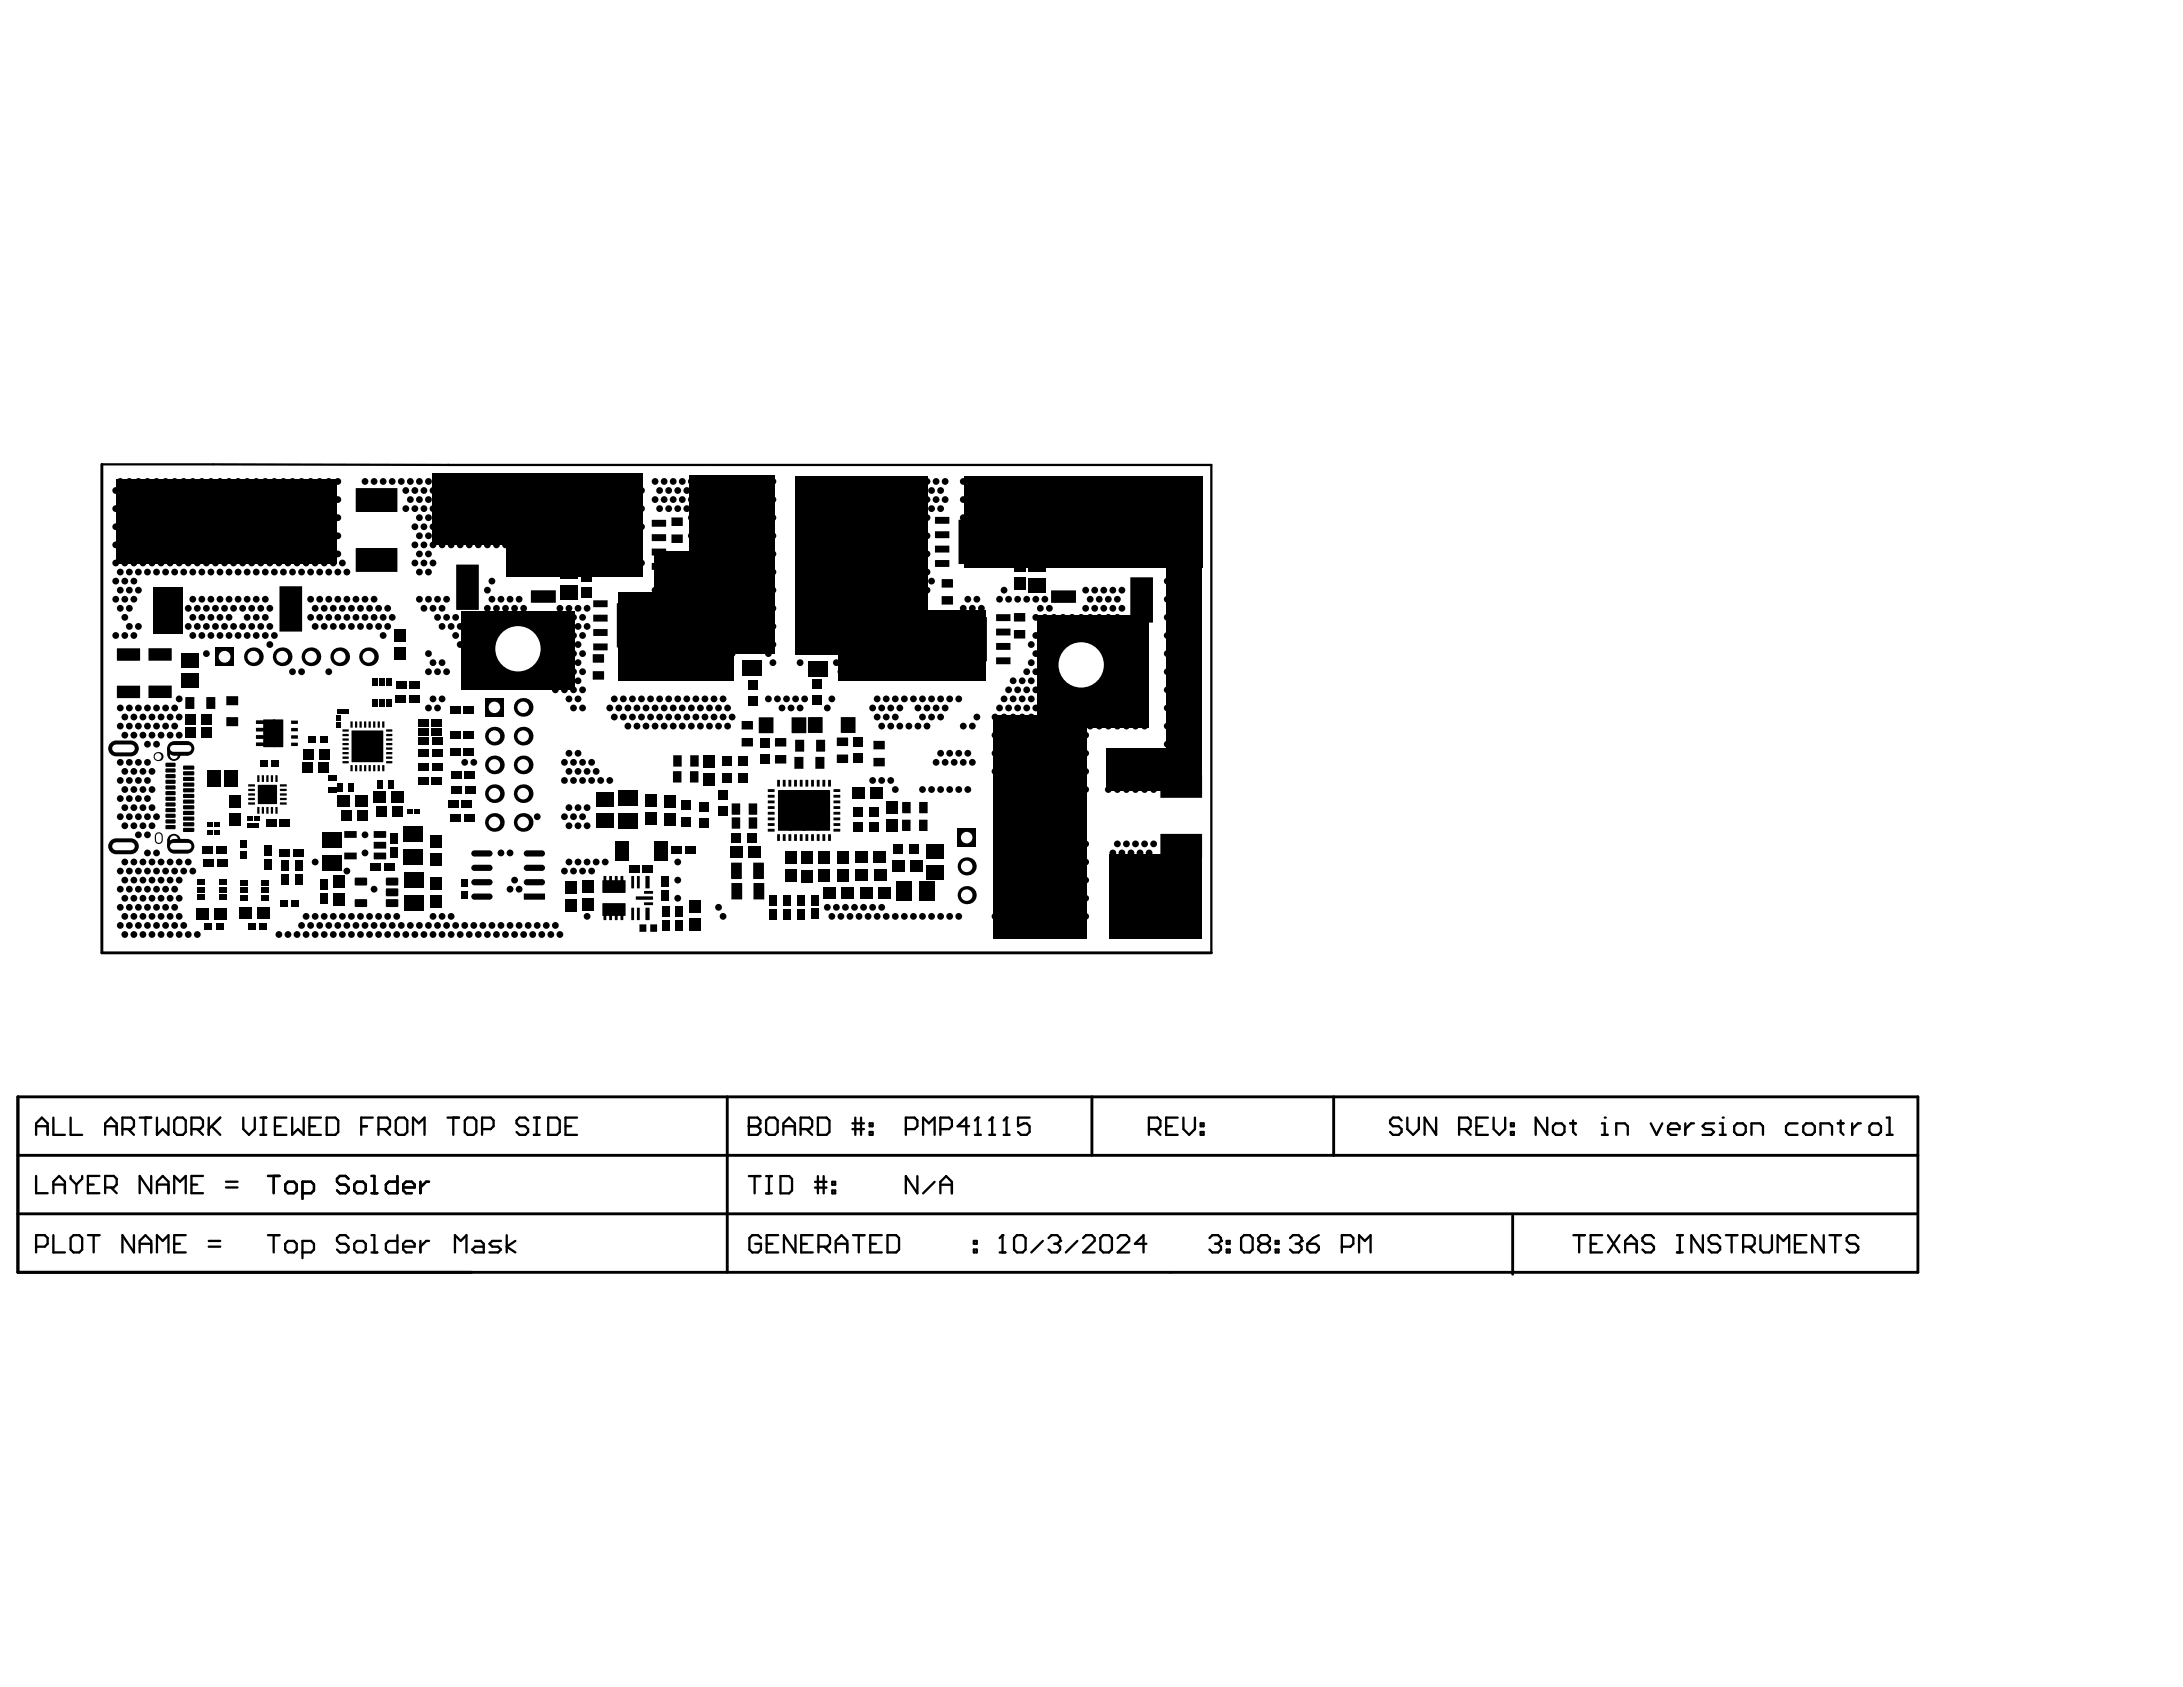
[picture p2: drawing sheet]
<svg xmlns="http://www.w3.org/2000/svg" width="279mm" height="216mm" viewBox="0 0 279 216" stroke-linecap="round" stroke-linejoin="round" font-family="sans-serif">
<path d="M13 59.4v62.5h142M2.3 147.9h243.2M2.3 155.3h243.1M2.3 140.4v22.4h243.2v-22.4h-243.2v22.4M93.1 140.4v22.4M139.8 140.4v7.5M170.7 140.4v7.5M193.6 155.6v7.5" fill="none" stroke="#000" stroke-width=".37"/>
<g fill="none" stroke="#000" stroke-width=".29">
<path d="M13 59.4h14.3M27.3 59.4l30.1 .1M57.4 59.5h32.8M90.2 59.5h64.8v62.4M4.6 144.1h1.5M4.6 159.5h1.1l.4-.3v-.8l-.4-.3h-1.1v2.2M4.6 145.2v-1.4l.8-.8 .7 .8v1.4M4.6 150.5v2.2h1.5M6.8 143v2.2h1.5M6.8 158.1v2.2h1.5M6.8 152.7v-1.5l.8-.7 .7 .7v1.5M6.8 151.6h1.5"/>
<path d="M9 143v2.2h1.5M9 158.4l.4-.3h.7l.4 .3v1.5l-.4 .4h-.7l-.4-.4zM9 150.5v.4l.8 .7M9.8 151.6v1.1M10.5 150.5v.4l-.7 .7M11.3 158.1h1.4M11.3 151.6h.7M12 158.1v2.2M12.7 150.5h-1.4v2.2h1.4M13.5 144.1h1.4M13.5 145.2v-1.4l.7-.8 .7 .8v1.4M13.5 152h1.1l.3-.4v-.7l-.3-.4h-1.1v2.2"/>
<path d="M14.2 152l.7 .7M15.7 144.5h1.1l.3-.4v-.7l-.3-.4h-1.1v2.2M16.4 144.5l.7 .7M17.1 158.1v2.2l-1.4-2.2v2.2M17.9 143h1.5M17.9 159.2h1.5M18.6 143v2.2M19.4 150.5v2.2l-1.5-2.2v2.2M20.1 143v2.2l.7-.7 .8 .7v-2.2M20.1 152.7v-1.5l.7-.7 .8 .7v1.5M20.1 151.6h1.5M22.3 143.4l.4-.4h.7l.4 .4v1.5l-.4 .3h-.7l-.4-.3z"/>
<path d="M22.3 159.2h.7M22.3 152.7v-2.2l.7 .7 .8-.7v2.2M23.8 158.1h-1.5v2.2h1.5M24.5 144.5h1.1l.4-.4v-.7l-.4-.4h-1.1v2.2M24.5 151.6h.7M25.2 144.5l.8 .7M26 150.5h-1.5v2.2h1.5M26.7 158.8h1.5M26.7 159.5h1.5M26.7 143v2.2M27.1 144.1l1.1 1.1M28.2 143l-1.5 1.5"/>
<path d="M28.9 152h1.5M28.9 151.2h1.5M31.1 143v1.5l.8 .7 .7-.7v-1.5M33.3 145.2h.8M33.3 143h.8M33.7 143v2.2M34.3 158.1h1.5M34.3 150.5h1.5M35 150.5v2.2M35 158.1v2.2M35.2 144.1h.7M36.5 159.2l.4-.4h.7l.4 .4v.7l-.4 .4h-.7l-.4-.4z"/>
<path d="M36.5 151.6l.4-.4h.7l.4 .4v.7l-.4 .4h-.7l-.4-.4zM36.7 143h-1.5v2.2h1.5M37.4 143v2.2l.7-.7 .8 .7v-2.2M38.7 152.7h1.1l.4-.4v-.7l-.4-.4h-1.1v2.2M39.6 144.1h.7M41.1 143h-1.5v2.2h1.5M41.8 143h1.1l.4 .4v1.5l-.4 .3h-1.1zM44.6 158.4l-.4-.3h-.7l-.4 .3v.4l.4 .4h.7l.4 .3v.4l-.4 .4h-.7l-.4-.4M44.6 150.9l-.4-.4h-.7l-.4 .4v.3l.4 .4h.7l.4 .4v.3l-.4 .4h-.7l-.4-.4M45.3 159.2l.4-.4h.7l.4 .4v.7l-.4 .4h-.7l-.4-.4zM45.3 151.6l.4-.4h.7l.4 .4v.7l-.4 .4h-.7l-.4-.4zM46.2 144.1h.8"/>
<path d="M47.5 158.1h.4v2.2M47.5 150.5h.4v2.2M47.5 152.7h.8M47.7 143h-1.5v2.2M48.4 144.5h1.1l.4-.4v-.7l-.4-.4h-1.1v2.2M49.2 144.5l.7 .7M50.7 143.4l.3-.4h.8l.3 .4v1.5l-.3 .3h-.8l-.3-.3zM50.9 158.1v2.2h-1.1l-.4-.4v-.7l.4-.4h1.1M50.9 150.5v2.2h-1.1l-.4-.4v-.7l.4-.4h1.1M51.6 159.5h1.5v-.3l-.4-.4h-.7l-.4 .4v.7l.4 .4h.7M51.6 152h1.5v-.4l-.4-.4h-.7l-.4 .4v.7l.4 .4h.7M52.9 145.2v-2.2l.7 .8 .7-.8v2.2"/>
<path d="M53.8 151.2v1.5M53.8 158.8v1.5M54.9 158.8h-.4l-.7 .7M54.9 151.2h-.4l-.7 .8M57.3 143h1.5M58 143v2.2M59.5 143.4l.4-.4h.7l.4 .4v1.5l-.4 .3h-.7l-.4-.3zM60.8 158.8h.7l.4 .4v1.1h-1.1l-.4-.4 .4-.4h1.1M61.7 144.5h1.1l.4-.4v-.7l-.4-.4h-1.1v2.2M64.1 158.8h-1.1l-.4 .4 .4 .3h.8l.3 .4-.3 .4h-1.2M64.9 158.1v2.2M66 158.8l-1.1 .7 1.1 .8"/>
<path d="M67.6 143.4l-.4-.4h-.7l-.4 .4v.4l.4 .3h.7l.4 .4v.4l-.4 .3h-.7l-.4-.3M68.3 145.2h.8M68.3 143h.8M68.7 143v2.2M70.2 143h1.1l.3 .4v1.5l-.3 .3h-1.1zM72.4 144.1h.7M73.9 143h-1.5v2.2h1.5M95.8 144.1h.1M95.8 143h1.1l.4 .4v.4l-.4 .3 .4 .4v.4l-.4 .3h-1.1zM95.8 144.1h1.1M95.8 150.5h1.5M96.6 150.5v2.2"/>
<path d="M97.4 158.4l-.4-.3h-.7l-.4 .3v1.5l.4 .4h.7l.4-.4v-.7h-.7M98.1 143.4l.3-.4h.8l.3 .4v1.5l-.3 .3h-.8l-.3-.3zM98.1 150.5h.7M98.1 152.7h.7M98.1 159.2h.8M98.4 150.5v2.2M99.6 158.1h-1.5v2.2h1.5M99.9 150.5h1.1l.4 .4v1.5l-.4 .3h-1.1zM100.3 144.1h1.4M100.3 145.2v-1.4l.7-.8 .7 .8v1.4M101.8 158.1v2.2l-1.5-2.2v2.2M102.5 144.5h1.1l.3-.4v-.7l-.3-.4h-1.1v2.2"/>
<path d="M102.5 159.2h.8M103.2 144.5l.7 .7M104 158.1h-1.5v2.2h1.5M104.3 151.3h1.5M104.3 152h1.5M104.7 143h1.1l.4 .4v1.5l-.4 .3h-1.1zM104.7 150.5v2.2M104.8 159.5h1.1l.3-.3v-.8l-.3-.3h-1.1v2.2M105.4 150.5v2.2M105.5 159.5l.7 .8M106.5 152.4h.4v.3h-.4zM106.5 151.3h.4v.3h-.4z"/>
<path d="M107 159.2h1.4M109.1 143.8h1.5M109.1 144.5h1.5M109.2 158.1h1.4M109.5 143v2.2M109.9 158.1v2.2M110.2 143v2.2M111.3 144.9h.4v.3h-.4zM111.3 143.8h.4v.3h-.4zM111.4 159.2h.7M112.9 158.1h-1.5v2.2h1.5M113.6 158.1h1.1l.4 .3v1.5l-.4 .4h-1.1z"/>
<path d="M115.9 144.5h1.1l.4-.4v-.7l-.4-.4h-1.1v2.2M117.4 150.5v2.2l-1.5-2.2v2.2M118.1 145.2v-2.2l.8 .8 .7-.8v2.2M119.6 151.3l-1.5 1.4M120.4 144.5h1.1l.3-.4v-.7l-.3-.4h-1.1v2.2M120.4 152.7v-1.4l.7-.8 .7 .8v1.4M120.4 151.6h1.4M124 144.1h-1.4l1.1-1.1v2.2M124.6 159.9h.4v.4h-.4zM124.6 158.8h.4v.4h-.4zM124.8 145.2h.7M125.1 143h.1"/>
<path d="M125.1 143v2.2M125.1 143l-.3 .4M126.6 145.2h.8M127 143h.1M127 143v2.2M127 143l-.4 .4M128.3 158.1h.1M128.3 158.1v2.2M128.3 158.1l-.4 .3M128.5 145.2h.7M128.8 143h.1M128.8 143v2.2"/>
<path d="M128.8 143l-.3 .4M129.8 158.4l.4-.3h.7l.4 .3v1.5l-.4 .4h-.7l-.4-.4zM131.8 143h-1.5v1.1l.7-.3h.4l.4 .3v.8l-.4 .3h-.7l-.4-.3M133.5 158.8l-1.5 1.5M134.2 158.4l.4-.3h.7l.4 .3v.4M134.9 159.2h.4M135.3 159.2l.4 .3v.4l-.4 .4h-.7l-.4-.4M135.7 158.8h.1M135.7 158.8l-.4 .4M137.9 158.8l-1.5 1.5M138.6 158.4l.4-.3h.7l.4 .3v.4l-1.5 1.5h1.5M140.8 158.4l.4-.3h.7l.4 .3v1.5l-.4 .4h-.7l-.4-.4z"/>
<path d="M143 158.4l.4-.3h.7l.4 .3v.4l-1.5 1.5h1.5M146.7 159.2h-1.4l1.1-1.1v2.2M147 144.5h1.2l.3-.4v-.7l-.3-.4h-1.2v2.2M147.8 144.5l.7 .7M149.3 144.1h.7M150.7 143h-1.4v2.2h1.4M151.5 143v1.5l.7 .7 .7-.7v-1.5M153.7 144.9h.3v.3h-.3zM153.7 143.8h.3v.3h-.3zM154.8 158.4l.4-.3h.7l.4 .3v.4M155.5 159.2h.4M155.9 159.2l.4 .3v.4l-.4 .4h-.7l-.4-.4"/>
<path d="M156.3 158.8h.1M156.3 158.8l-.4 .4M157 159.9h.4v.4h-.4zM157 158.8h.4v.4h-.4zM158.9 158.4l.3-.3h.8l.3 .3v1.5l-.3 .4h-.8l-.3-.4zM161.4 159.2l-.3-.4v-.4l.3-.3h.8l.3 .3v.4l-.3 .4M161.4 159.2l-.3 .3v.4l.3 .4h.8l.3-.4v-.4l-.3-.3M161.4 159.2h.8M163.3 159.9h.3v.4h-.3zM163.3 158.8h.3v.4h-.3zM165.1 158.4l.4-.3h.7l.4 .3v.4M165.8 159.2h.4"/>
<path d="M166.2 159.2l.4 .3v.4l-.4 .4h-.7l-.4-.4M166.6 158.8h.1M166.6 158.8l-.4 .4M167.3 159.2h1.1l.4 .3v.4l-.4 .4h-.7l-.4-.4zM168.8 158.1l-.7 .3-.8 .8M171.7 159.5h1.1l.4-.3v-.8l-.4-.3h-1.1v2.2M179.4 143.4l-.4-.4h-.7l-.4 .4v.4l.4 .3h.7l.4 .4v.4l-.4 .3h-.7l-.4-.3M180.1 143v1.5l.8 .7 .7-.7v-1.5M183.8 143v2.2l-1.5-2.2v2.2M186.8 144.5h1.1l.3-.4v-.7l-.3-.4h-1.1v2.2M187.5 144.5l.7 .7M189 144.1h.7"/>
<path d="M190.4 143h-1.4v2.2h1.4M191.2 143v1.5l.7 .7 .7-.7v-1.5M193.4 144.9h.3v.3h-.3zM193.4 143.8h.3v.3h-.3zM198 143v2.2l-1.4-2.2v2.2M198.8 144.1l.3-.3h.8l.3 .3v.8l-.3 .3h-.8l-.3-.3zM201 143.8h.7M201.3 143.4v1.5l.4 .3M201.4 158.1h1.5M202.1 158.1v2.2M203.6 159.2h.7M205 145.2h.8"/>
<path d="M205 143.8h.4v1.4M205.1 158.1h-1.5v2.2h1.5M205.4 143h.1M205.8 158.1l1.5 2.2M206.9 145.2v-1.4h1.1l.3 .3v1.1M207.3 158.1l-1.5 2.2M208 159.2h1.5M211.3 143.8l.7 1.4 .8-1.4M211.7 158.4l-.4-.3h-.7l-.4 .3v.4l.4 .4h.7l.4 .3v.4l-.4 .4h-.7l-.4-.4M213.5 144.5h1.5v-.4l-.4-.3h-.7l-.4 .3v.8l.4 .3h.7M214.6 158.1h.8M215 158.1v2.2"/>
<path d="M215.7 143.8v1.4M216.8 143.8h-.4l-.7 .7M217.9 158.1v2.2l-1.4-2.2v2.2M219.4 143.8h-1.1l-.4 .3 .4 .4h.7l.4 .4-.4 .3h-1.1M220.1 145.2h.8M220.1 143.8h.4v1.4M220.2 158.4l-.4-.3h-.7l-.4 .3v.4l.4 .4h.7l.4 .3v.4l-.4 .4h-.7l-.4-.4M220.5 143h.1M220.9 158.1h1.5M221.6 158.1v2.2M222.3 143.8h.8l.3 .3v.8l-.3 .3h-.8l-.3-.3v-.8zM223.1 159.5h1.1l.4-.3v-.8l-.4-.3h-1.1v2.2"/>
<path d="M223.8 159.5l.8 .8M224.2 145.2v-1.4h1.1l.3 .3v1.1M225.3 158.1v1.8l.4 .4h.7l.4-.4v-1.8M229.7 159.2h.8M230.1 143.8h-1.1l-.4 .3v.8l.4 .3h1.1M230.8 144.1l.4-.3h.7l.4 .3v.8l-.4 .3h-.7l-.4-.3zM231.2 158.1h-1.5v2.2h1.5M233 145.2v-1.4h1.1l.4 .3v1.1M233.4 158.1v2.2l-1.5-2.2v2.2M234.2 158.1h1.4M234.9 158.1v2.2M235.2 143.8h.8"/>
<path d="M235.6 143.4v1.5l.4 .3M237.1 143.8v1.4M237.8 158.4l-.3-.3h-.8l-.3 .3v.4l.3 .4h.8l.3 .3v.4l-.3 .4h-.8l-.3-.4M238.2 143.8h-.4l-.7 .7M239.3 144.1l.3-.3h.8l.3 .3v.8l-.3 .3h-.8l-.3-.3zM241.5 145.2h.7M241.5 143h.3v2.2M17.9 160.3v-1.5l.7-.7 .8 .7v1.5M20.1 160.3v-2.2l.7 .7 .8-.7v2.2M38.7 160.3h1.1l.4-.4v-.7l-.4-.4h-1.1v2.2M47.5 160.3h.8M58.2 160.3v-2.2l.8 .7 .7-.7v2.2"/>
<path d="M107 160.3v-1.5l.7-.7 .7 .7v1.5M127.9 160.3h.8M173.9 160.3v-2.2l.8 .7 .7-.7v2.2M208 160.3v-1.5l.7-.7 .8 .7v1.5M214.6 160.3h.8M227.5 160.3v-2.2l.8 .7 .7-.7v2.2"/>
</g>
<g fill="#000">
<path d="M75.7 66.5h1.5v.4h5v5.7h-5v.3h-1.5v-.9h1v-.9h-1v-.9h1v-1h-1v-.8h1v-1h-1zM78.9 77.2h5.1v-.4h1.5v.9h-1v1h1v.8h-1v1h1v.9h-1v.9h1v.9h-1.5v-.3h-5.1zM119.8 78.6h1.4v.4h5.1v5.6h-5.1v.4h-1.4v-.9h1v-.9h-1v-.9h1v-1h-1v-.9h1v-.9h-1zM122.7 66.5h5.1v-.4h1.4v.9h-1v1h1v.9h-1v.9h1v.9h-1v1h1v.9h-1.4v-.4h-5.1zM32.8 92.2h.9v-.1h2.5v3.5h-2.5v-.1h-.9v-.4l.9-.1v-.5h-.9v-.4h.9v-.5l-.9-.1v-.3h.9v-.5l-.9-.1zM77.1 115.6h2.9l.1 1.6h-.3v.5h-.4v-.5h-.3l-.1 .5-.3 .1v-.6h-.3l-.1 .5-.3 .1v-.6h-.3l-.1 .5h-.3l-.1-.4-.1-.1zM77.3 112.1h.3v.5h.3l.1-.5h.3v.5h.3l.1-.5h.3l.1 .5h.2l.1-.5h.3l.1 .5 .3 .1v1.5l-3 .1v-1.6l.1-.1zM80.8 116.2h.4l-.1 1.6-.3-.1zM80.8 112.1l.4 .1-.1 1.5-.3-.1zM81.5 112.1l.4 .1-.1 1.5-.3-.1zM81.5 116.2h.4l-.1 1.6-.3-.1zM82.5 115.5h1l.1 .3h-1.1z"/>
<path d="M82.4 114.1l1.1-.1 .1 .3-1.1 .1zM82.6 112.1l.5 .1v1.5l-.5-.1zM82.6 116.2h.5v1.6l-.5-.1zM81.4 114.7h2.1l.1 .4h-2.2z"/>
<circle cx="14.8" cy="72.1" r=".44"/>
<circle cx="14.8" cy="65.1" r=".44"/>
<circle cx="14.8" cy="62.8" r=".44"/>
<circle cx="14.8" cy="76.7" r=".44"/>
<circle cx="14.8" cy="69.7" r=".44"/>
<circle cx="14.8" cy="74.4" r=".44"/>
<circle cx="14.8" cy="67.4" r=".44"/>
<circle cx="15.4" cy="77.8" r=".44"/>
<circle cx="15.4" cy="61.6" r=".44"/>
<circle cx="15.4" cy="68.6" r=".44"/>
<circle cx="15.4" cy="70.9" r=".44"/>
<circle cx="15.4" cy="63.9" r=".44"/>
<circle cx="15.4" cy="75.5" r=".44"/>
<circle cx="15.4" cy="73.2" r=".44"/>
<circle cx="15.4" cy="66.3" r=".44"/>
<circle cx="16" cy="72.1" r=".44"/>
<circle cx="16" cy="65.1" r=".44"/>
<circle cx="16" cy="62.8" r=".44"/>
<circle cx="16" cy="79" r=".44"/>
<circle cx="16" cy="69.7" r=".44"/>
<circle cx="16" cy="74.4" r=".44"/>
<circle cx="16" cy="67.4" r=".44"/>
<circle cx="16" cy="76.7" r=".44"/>
<circle cx="16.6" cy="77.8" r=".44"/>
<circle cx="16.6" cy="61.6" r=".44"/>
<circle cx="16.6" cy="68.6" r=".44"/>
<circle cx="16.6" cy="63.9" r=".44"/>
<circle cx="16.6" cy="70.9" r=".44"/>
<circle cx="16.6" cy="75.5" r=".44"/>
<circle cx="16.6" cy="73.2" r=".44"/>
<circle cx="16.6" cy="66.3" r=".44"/>
<circle cx="17.1" cy="72.1" r=".44"/>
<circle cx="17.1" cy="65.1" r=".44"/>
<circle cx="17.1" cy="62.8" r=".44"/>
<circle cx="17.1" cy="69.7" r=".44"/>
<circle cx="17.1" cy="67.4" r=".44"/>
<circle cx="17.1" cy="74.4" r=".44"/>
<circle cx="17.1" cy="76.7" r=".44"/>
<circle cx="17.7" cy="61.6" r=".44"/>
<circle cx="17.7" cy="68.6" r=".44"/>
<circle cx="17.7" cy="70.9" r=".44"/>
<circle cx="17.7" cy="63.9" r=".44"/>
<circle cx="17.7" cy="75.5" r=".44"/>
<circle cx="17.7" cy="73.2" r=".44"/>
<circle cx="17.7" cy="66.3" r=".44"/>
<circle cx="18.3" cy="72.1" r=".44"/>
<circle cx="18.3" cy="65.1" r=".44"/>
<circle cx="18.3" cy="62.8" r=".44"/>
<circle cx="18.3" cy="67.4" r=".44"/>
<circle cx="18.3" cy="69.7" r=".44"/>
<circle cx="18.9" cy="61.6" r=".44"/>
<circle cx="18.9" cy="68.6" r=".44"/>
<circle cx="18.9" cy="63.9" r=".44"/>
<circle cx="18.9" cy="70.9" r=".44"/>
<circle cx="18.9" cy="73.2" r=".44"/>
<circle cx="18.9" cy="66.3" r=".44"/>
<circle cx="19.5" cy="72.1" r=".44"/>
<circle cx="19.5" cy="62.8" r=".44"/>
<circle cx="20" cy="61.6" r=".44"/>
<circle cx="20" cy="70.9" r=".44"/>
<circle cx="20" cy="73.2" r=".44"/>
<circle cx="20.6" cy="72.1" r=".44"/>
<circle cx="20.6" cy="62.8" r=".44"/>
<circle cx="21.2" cy="61.6" r=".44"/>
<circle cx="21.2" cy="70.9" r=".44"/>
<circle cx="21.2" cy="73.2" r=".44"/>
<circle cx="21.8" cy="72.1" r=".44"/>
<circle cx="21.8" cy="62.8" r=".44"/>
<circle cx="22.4" cy="61.6" r=".44"/>
<circle cx="22.4" cy="70.9" r=".44"/>
<circle cx="22.4" cy="73.2" r=".44"/>
<circle cx="22.9" cy="72.1" r=".44"/>
<circle cx="22.9" cy="62.8" r=".44"/>
<circle cx="23.5" cy="61.6" r=".44"/>
<circle cx="23.5" cy="70.9" r=".44"/>
<circle cx="23.5" cy="73.2" r=".44"/>
<circle cx="24.1" cy="72.1" r=".44"/>
<circle cx="24.1" cy="77.8" r=".44"/>
<circle cx="24.1" cy="65.1" r=".44"/>
<circle cx="24.1" cy="62.8" r=".44"/>
<circle cx="24.1" cy="69.7" r=".44"/>
<circle cx="24.1" cy="67.4" r=".44"/>
<circle cx="24.7" cy="61.6" r=".44"/>
<circle cx="24.7" cy="68.6" r=".44"/>
<circle cx="24.7" cy="63.9" r=".44"/>
<circle cx="24.7" cy="79" r=".44"/>
<circle cx="24.7" cy="70.9" r=".44"/>
<circle cx="24.7" cy="73.2" r=".44"/>
<circle cx="24.7" cy="66.3" r=".44"/>
<circle cx="24.7" cy="76.7" r=".44"/>
<circle cx="25.3" cy="77.8" r=".44"/>
<circle cx="25.3" cy="72.1" r=".44"/>
<circle cx="25.3" cy="65.1" r=".44"/>
<circle cx="25.3" cy="62.8" r=".44"/>
<circle cx="25.3" cy="69.7" r=".44"/>
<circle cx="25.3" cy="67.4" r=".44"/>
<circle cx="25.8" cy="61.6" r=".44"/>
<circle cx="25.8" cy="68.6" r=".44"/>
<circle cx="25.8" cy="79" r=".44"/>
<circle cx="25.8" cy="70.9" r=".44"/>
<circle cx="25.8" cy="66.3" r=".44"/>
<circle cx="25.8" cy="73.2" r=".44"/>
<circle cx="25.8" cy="76.7" r=".44"/>
<circle cx="26.4" cy="72.1" r=".44"/>
<circle cx="26.4" cy="77.8" r=".44"/>
<circle cx="26.4" cy="65.1" r=".44"/>
<circle cx="26.4" cy="62.8" r=".44"/>
<circle cx="26.4" cy="67.4" r=".44"/>
<circle cx="26.4" cy="69.7" r=".44"/>
<circle cx="27" cy="61.6" r=".44"/>
<circle cx="27" cy="68.6" r=".44"/>
<circle cx="27" cy="70.9" r=".44"/>
<circle cx="27" cy="79" r=".44"/>
<circle cx="27" cy="73.2" r=".44"/>
<circle cx="27" cy="66.3" r=".44"/>
<circle cx="27" cy="76.7" r=".44"/>
<circle cx="27.6" cy="72.1" r=".44"/>
<circle cx="27.6" cy="77.8" r=".44"/>
<circle cx="27.6" cy="65.1" r=".44"/>
<circle cx="27.6" cy="62.8" r=".44"/>
<circle cx="27.6" cy="67.4" r=".44"/>
<circle cx="27.6" cy="69.7" r=".44"/>
<circle cx="28.2" cy="61.6" r=".44"/>
<circle cx="28.2" cy="68.6" r=".44"/>
<circle cx="28.2" cy="79" r=".44"/>
<circle cx="28.2" cy="63.9" r=".44"/>
<circle cx="28.2" cy="70.9" r=".44"/>
<circle cx="28.2" cy="76.7" r=".44"/>
<circle cx="28.2" cy="73.2" r=".44"/>
<circle cx="28.2" cy="66.3" r=".44"/>
<circle cx="28.7" cy="77.8" r=".44"/>
<circle cx="28.7" cy="72.1" r=".44"/>
<circle cx="28.7" cy="65.1" r=".44"/>
<circle cx="28.7" cy="62.8" r=".44"/>
<circle cx="28.7" cy="67.4" r=".44"/>
<circle cx="28.7" cy="69.7" r=".44"/>
<circle cx="29.3" cy="61.6" r=".44"/>
<circle cx="29.3" cy="68.6" r=".44"/>
<circle cx="29.3" cy="70.9" r=".44"/>
<circle cx="29.3" cy="63.9" r=".44"/>
<circle cx="29.3" cy="79" r=".44"/>
<circle cx="29.3" cy="66.3" r=".44"/>
<circle cx="29.3" cy="73.2" r=".44"/>
<circle cx="29.3" cy="76.7" r=".44"/>
<circle cx="29.9" cy="72.1" r=".44"/>
<circle cx="29.9" cy="77.8" r=".44"/>
<circle cx="29.9" cy="65.1" r=".44"/>
<circle cx="29.9" cy="62.8" r=".44"/>
<circle cx="29.9" cy="69.7" r=".44"/>
<circle cx="29.9" cy="67.4" r=".44"/>
<circle cx="30.5" cy="61.6" r=".44"/>
<circle cx="30.5" cy="68.6" r=".44"/>
<circle cx="30.5" cy="70.9" r=".44"/>
<circle cx="30.5" cy="63.9" r=".44"/>
<circle cx="30.5" cy="66.3" r=".44"/>
<circle cx="30.5" cy="73.2" r=".44"/>
<circle cx="30.5" cy="76.7" r=".44"/>
<circle cx="31.1" cy="77.8" r=".44"/>
<circle cx="31.1" cy="72.1" r=".44"/>
<circle cx="31.1" cy="65.1" r=".44"/>
<circle cx="31.1" cy="62.8" r=".44"/>
<circle cx="31.1" cy="67.4" r=".44"/>
<circle cx="31.1" cy="69.7" r=".44"/>
<circle cx="31.6" cy="61.6" r=".44"/>
<circle cx="31.6" cy="68.6" r=".44"/>
<circle cx="31.6" cy="63.9" r=".44"/>
<circle cx="31.6" cy="79" r=".44"/>
<circle cx="31.6" cy="70.9" r=".44"/>
<circle cx="31.6" cy="66.3" r=".44"/>
<circle cx="31.6" cy="73.2" r=".44"/>
<circle cx="31.6" cy="76.7" r=".44"/>
<circle cx="32.2" cy="72.1" r=".44"/>
<circle cx="32.2" cy="77.8" r=".44"/>
<circle cx="32.2" cy="65.1" r=".44"/>
<circle cx="32.2" cy="62.8" r=".44"/>
<circle cx="32.2" cy="69.7" r=".44"/>
<circle cx="32.2" cy="67.4" r=".44"/>
<circle cx="32.8" cy="61.6" r=".44"/>
<circle cx="32.8" cy="68.6" r=".44"/>
<circle cx="32.8" cy="70.9" r=".44"/>
<circle cx="32.8" cy="63.9" r=".44"/>
<circle cx="32.8" cy="79" r=".44"/>
<circle cx="32.8" cy="73.2" r=".44"/>
<circle cx="32.8" cy="66.3" r=".44"/>
<circle cx="32.8" cy="76.7" r=".44"/>
<circle cx="33.4" cy="72.1" r=".44"/>
<circle cx="33.4" cy="77.8" r=".44"/>
<circle cx="33.4" cy="65.1" r=".44"/>
<circle cx="33.4" cy="62.8" r=".44"/>
<circle cx="33.4" cy="69.7" r=".44"/>
<circle cx="33.4" cy="67.4" r=".44"/>
<circle cx="34" cy="61.6" r=".44"/>
<circle cx="34" cy="68.6" r=".44"/>
<circle cx="34" cy="79" r=".44"/>
<circle cx="34" cy="63.9" r=".44"/>
<circle cx="34" cy="70.9" r=".44"/>
<circle cx="34" cy="73.2" r=".44"/>
<circle cx="34" cy="66.3" r=".44"/>
<circle cx="34" cy="76.7" r=".44"/>
<circle cx="34.5" cy="77.8" r=".44"/>
<circle cx="34.5" cy="72.1" r=".44"/>
<circle cx="34.5" cy="65.1" r=".44"/>
<circle cx="34.5" cy="62.8" r=".44"/>
<circle cx="34.5" cy="69.7" r=".44"/>
<circle cx="34.5" cy="67.4" r=".44"/>
<circle cx="35.1" cy="61.6" r=".44"/>
<circle cx="35.1" cy="70.9" r=".44"/>
<circle cx="35.1" cy="73.2" r=".44"/>
<circle cx="35.7" cy="72.1" r=".44"/>
<circle cx="36.3" cy="61.6" r=".44"/>
<circle cx="36.3" cy="70.9" r=".44"/>
<circle cx="36.3" cy="73.2" r=".44"/>
<circle cx="36.9" cy="72.1" r=".44"/>
<circle cx="37.4" cy="61.6" r=".44"/>
<circle cx="37.4" cy="70.9" r=".44"/>
<circle cx="37.4" cy="73.2" r=".44"/>
<circle cx="38" cy="72.1" r=".44"/>
<circle cx="38.6" cy="61.6" r=".44"/>
<circle cx="38.6" cy="70.9" r=".44"/>
<circle cx="38.6" cy="73.2" r=".44"/>
<circle cx="39.2" cy="72.1" r=".44"/>
<circle cx="39.2" cy="62.8" r=".44"/>
<circle cx="39.2" cy="69.7" r=".44"/>
<circle cx="39.8" cy="61.6" r=".44"/>
<circle cx="39.8" cy="68.6" r=".44"/>
<circle cx="39.8" cy="79" r=".44"/>
<circle cx="39.8" cy="63.9" r=".44"/>
<circle cx="39.8" cy="70.9" r=".44"/>
<circle cx="39.8" cy="73.2" r=".44"/>
<circle cx="39.8" cy="76.7" r=".44"/>
<circle cx="39.8" cy="66.3" r=".44"/>
<circle cx="40.3" cy="77.8" r=".44"/>
<circle cx="40.3" cy="72.1" r=".44"/>
<circle cx="40.3" cy="65.1" r=".44"/>
<circle cx="40.3" cy="62.8" r=".44"/>
<circle cx="40.3" cy="69.7" r=".44"/>
<circle cx="40.3" cy="67.4" r=".44"/>
<circle cx="40.9" cy="61.6" r=".44"/>
<circle cx="40.9" cy="68.6" r=".44"/>
<circle cx="40.9" cy="63.9" r=".44"/>
<circle cx="40.9" cy="79" r=".44"/>
<circle cx="40.9" cy="70.9" r=".44"/>
<circle cx="40.9" cy="73.2" r=".44"/>
<circle cx="40.9" cy="66.3" r=".44"/>
<circle cx="40.9" cy="76.7" r=".44"/>
<circle cx="41.5" cy="72.1" r=".44"/>
<circle cx="41.5" cy="77.8" r=".44"/>
<circle cx="41.5" cy="65.1" r=".44"/>
<circle cx="41.5" cy="62.8" r=".44"/>
<circle cx="41.5" cy="69.7" r=".44"/>
<circle cx="41.5" cy="67.4" r=".44"/>
<circle cx="42.1" cy="61.6" r=".44"/>
<circle cx="42.1" cy="68.6" r=".44"/>
<circle cx="42.1" cy="79" r=".44"/>
<circle cx="42.1" cy="63.9" r=".44"/>
<circle cx="42.1" cy="70.9" r=".44"/>
<circle cx="42.1" cy="66.3" r=".44"/>
<circle cx="42.1" cy="73.2" r=".44"/>
<circle cx="42.1" cy="76.7" r=".44"/>
<circle cx="42.7" cy="77.8" r=".44"/>
<circle cx="42.7" cy="72.1" r=".44"/>
<circle cx="42.7" cy="65.1" r=".44"/>
<circle cx="42.7" cy="62.8" r=".44"/>
<circle cx="42.7" cy="69.7" r=".44"/>
<circle cx="42.7" cy="67.4" r=".44"/>
<circle cx="43.2" cy="61.6" r=".44"/>
<circle cx="43.2" cy="68.6" r=".44"/>
<circle cx="43.2" cy="63.9" r=".44"/>
<circle cx="43.2" cy="70.9" r=".44"/>
<circle cx="43.2" cy="79" r=".44"/>
<circle cx="43.2" cy="66.3" r=".44"/>
<circle cx="43.2" cy="73.2" r=".44"/>
<circle cx="43.2" cy="76.7" r=".44"/>
<circle cx="43.8" cy="77.8" r=".44"/>
<circle cx="43.8" cy="72.1" r=".44"/>
<circle cx="44.4" cy="79" r=".44"/>
<circle cx="44.4" cy="73.2" r=".44"/>
<circle cx="44.4" cy="76.7" r=".44"/>
<circle cx="45" cy="77.8" r=".44"/>
<circle cx="45.6" cy="79" r=".44"/>
<circle cx="45.6" cy="76.7" r=".44"/>
<circle cx="46.1" cy="77.8" r=".44"/>
<circle cx="46.7" cy="61.6" r=".44"/>
<circle cx="46.7" cy="79" r=".44"/>
<circle cx="46.7" cy="76.7" r=".44"/>
<circle cx="47.3" cy="77.8" r=".44"/>
<circle cx="47.9" cy="61.6" r=".44"/>
<circle cx="47.9" cy="79" r=".44"/>
<circle cx="47.9" cy="76.7" r=".44"/>
<circle cx="48.5" cy="77.8" r=".44"/>
<circle cx="49" cy="61.6" r=".44"/>
<circle cx="49" cy="79" r=".44"/>
<circle cx="49.6" cy="77.8" r=".44"/>
<circle cx="50.2" cy="61.6" r=".44"/>
<circle cx="50.2" cy="79" r=".44"/>
<circle cx="51.4" cy="61.6" r=".44"/>
<circle cx="51.9" cy="65.1" r=".44"/>
<circle cx="51.9" cy="62.8" r=".44"/>
<circle cx="52.5" cy="61.6" r=".44"/>
<circle cx="52.5" cy="63.9" r=".44"/>
<circle cx="53.1" cy="72.1" r=".44"/>
<circle cx="53.1" cy="65.1" r=".44"/>
<circle cx="53.1" cy="62.8" r=".44"/>
<circle cx="53.1" cy="67.4" r=".44"/>
<circle cx="53.1" cy="69.7" r=".44"/>
<circle cx="53.7" cy="61.6" r=".44"/>
<circle cx="53.7" cy="68.6" r=".44"/>
<circle cx="53.7" cy="63.9" r=".44"/>
<circle cx="53.7" cy="70.9" r=".44"/>
<circle cx="53.7" cy="66.3" r=".44"/>
<circle cx="53.7" cy="73.2" r=".44"/>
<circle cx="53.7" cy="76.7" r=".44"/>
<circle cx="54.3" cy="72.1" r=".44"/>
<circle cx="54.3" cy="77.8" r=".44"/>
<circle cx="54.3" cy="65.1" r=".44"/>
<circle cx="54.3" cy="62.8" r=".44"/>
<circle cx="54.3" cy="69.7" r=".44"/>
<circle cx="54.3" cy="67.4" r=".44"/>
<circle cx="54.8" cy="61.6" r=".44"/>
<circle cx="54.8" cy="68.6" r=".44"/>
<circle cx="54.8" cy="70.9" r=".44"/>
<circle cx="54.8" cy="63.9" r=".44"/>
<circle cx="54.8" cy="66.3" r=".44"/>
<circle cx="54.8" cy="73.2" r=".44"/>
<circle cx="54.8" cy="76.7" r=".44"/>
<circle cx="55.4" cy="77.8" r=".44"/>
<circle cx="55.4" cy="72.1" r=".44"/>
<circle cx="55.4" cy="65.1" r=".44"/>
<circle cx="55.4" cy="62.8" r=".44"/>
<circle cx="55.4" cy="67.4" r=".44"/>
<circle cx="55.4" cy="69.7" r=".44"/>
<circle cx="56" cy="61.6" r=".44"/>
<circle cx="56" cy="68.6" r=".44"/>
<circle cx="56" cy="63.9" r=".44"/>
<circle cx="56" cy="79" r=".44"/>
<circle cx="56" cy="66.3" r=".44"/>
<circle cx="56" cy="76.7" r=".44"/>
<circle cx="56.6" cy="77.8" r=".44"/>
<circle cx="56.6" cy="65.1" r=".44"/>
<circle cx="56.6" cy="62.8" r=".44"/>
<circle cx="56.6" cy="69.7" r=".44"/>
<circle cx="56.6" cy="67.4" r=".44"/>
<circle cx="57.2" cy="61.6" r=".44"/>
<circle cx="57.2" cy="68.6" r=".44"/>
<circle cx="57.2" cy="63.9" r=".44"/>
<circle cx="57.2" cy="79" r=".44"/>
<circle cx="57.2" cy="66.3" r=".44"/>
<circle cx="57.2" cy="76.7" r=".44"/>
<circle cx="57.7" cy="65.1" r=".44"/>
<circle cx="57.7" cy="62.8" r=".44"/>
<circle cx="57.7" cy="67.4" r=".44"/>
<circle cx="57.7" cy="69.7" r=".44"/>
<circle cx="58.3" cy="61.6" r=".44"/>
<circle cx="58.3" cy="68.6" r=".44"/>
<circle cx="58.3" cy="63.9" r=".44"/>
<circle cx="58.3" cy="79" r=".44"/>
<circle cx="58.3" cy="66.3" r=".44"/>
<circle cx="58.9" cy="67.4" r=".44"/>
<circle cx="58.9" cy="69.7" r=".44"/>
<circle cx="59.5" cy="68.6" r=".44"/>
<circle cx="59.5" cy="79" r=".44"/>
<circle cx="60.1" cy="69.7" r=".44"/>
<circle cx="60.1" cy="67.4" r=".44"/>
<circle cx="60.6" cy="68.6" r=".44"/>
<circle cx="60.6" cy="79" r=".44"/>
<circle cx="61.2" cy="67.4" r=".44"/>
<circle cx="61.2" cy="69.7" r=".44"/>
<circle cx="61.8" cy="68.6" r=".44"/>
<circle cx="61.8" cy="79" r=".44"/>
<circle cx="62.4" cy="77.8" r=".44"/>
<circle cx="62.4" cy="65.1" r=".44"/>
<circle cx="62.4" cy="62.8" r=".44"/>
<circle cx="62.4" cy="75.5" r=".44"/>
<circle cx="62.4" cy="69.7" r=".44"/>
<circle cx="62.4" cy="67.4" r=".44"/>
<circle cx="63" cy="61.6" r=".44"/>
<circle cx="63" cy="68.6" r=".44"/>
<circle cx="63" cy="63.9" r=".44"/>
<circle cx="63" cy="79" r=".44"/>
<circle cx="63" cy="76.7" r=".44"/>
<circle cx="63" cy="74.4" r=".44"/>
<circle cx="63" cy="66.3" r=".44"/>
<circle cx="63.5" cy="77.8" r=".44"/>
<circle cx="63.5" cy="62.8" r=".44"/>
<circle cx="63.5" cy="69.7" r=".44"/>
<circle cx="63.5" cy="67.4" r=".44"/>
<circle cx="64.1" cy="61.6" r=".44"/>
<circle cx="64.1" cy="68.6" r=".44"/>
<circle cx="64.1" cy="79" r=".44"/>
<circle cx="64.1" cy="63.9" r=".44"/>
<circle cx="64.1" cy="76.7" r=".44"/>
<circle cx="64.1" cy="66.3" r=".44"/>
<circle cx="64.7" cy="77.8" r=".44"/>
<circle cx="64.7" cy="65.1" r=".44"/>
<circle cx="64.7" cy="62.8" r=".44"/>
<circle cx="64.7" cy="67.4" r=".44"/>
<circle cx="64.7" cy="69.7" r=".44"/>
<circle cx="65.3" cy="61.6" r=".44"/>
<circle cx="65.3" cy="68.6" r=".44"/>
<circle cx="65.3" cy="70.9" r=".44"/>
<circle cx="65.3" cy="63.9" r=".44"/>
<circle cx="65.3" cy="79" r=".44"/>
<circle cx="65.3" cy="73.2" r=".44"/>
<circle cx="65.3" cy="66.3" r=".44"/>
<circle cx="65.3" cy="76.7" r=".44"/>
<circle cx="65.9" cy="77.8" r=".44"/>
<circle cx="65.9" cy="72.1" r=".44"/>
<circle cx="65.9" cy="65.1" r=".44"/>
<circle cx="65.9" cy="62.8" r=".44"/>
<circle cx="65.9" cy="69.7" r=".44"/>
<circle cx="65.9" cy="67.4" r=".44"/>
<circle cx="66.4" cy="61.6" r=".44"/>
<circle cx="66.4" cy="68.6" r=".44"/>
<circle cx="66.4" cy="70.9" r=".44"/>
<circle cx="66.4" cy="63.9" r=".44"/>
<circle cx="66.4" cy="73.2" r=".44"/>
<circle cx="66.4" cy="76.7" r=".44"/>
<circle cx="66.4" cy="66.3" r=".44"/>
<circle cx="67" cy="77.8" r=".44"/>
<circle cx="67" cy="72.1" r=".44"/>
<circle cx="67" cy="65.1" r=".44"/>
<circle cx="67" cy="62.8" r=".44"/>
<circle cx="67" cy="69.7" r=".44"/>
<circle cx="67" cy="67.4" r=".44"/>
<circle cx="67.6" cy="61.6" r=".44"/>
<circle cx="67.6" cy="68.6" r=".44"/>
<circle cx="67.6" cy="79" r=".44"/>
<circle cx="67.6" cy="63.9" r=".44"/>
<circle cx="67.6" cy="66.3" r=".44"/>
<circle cx="67.6" cy="73.2" r=".44"/>
<circle cx="68.2" cy="65.1" r=".44"/>
<circle cx="68.2" cy="62.8" r=".44"/>
<circle cx="68.2" cy="67.4" r=".44"/>
<circle cx="68.2" cy="69.7" r=".44"/>
<circle cx="68.8" cy="61.6" r=".44"/>
<circle cx="68.8" cy="68.6" r=".44"/>
<circle cx="68.8" cy="79" r=".44"/>
<circle cx="68.8" cy="63.9" r=".44"/>
<circle cx="68.8" cy="66.3" r=".44"/>
<circle cx="68.8" cy="73.2" r=".44"/>
<circle cx="69.3" cy="65.1" r=".44"/>
<circle cx="69.3" cy="62.8" r=".44"/>
<circle cx="69.3" cy="69.7" r=".44"/>
<circle cx="69.3" cy="67.4" r=".44"/>
<circle cx="69.9" cy="61.6" r=".44"/>
<circle cx="69.9" cy="68.6" r=".44"/>
<circle cx="69.9" cy="79" r=".44"/>
<circle cx="69.9" cy="63.9" r=".44"/>
<circle cx="69.9" cy="73.2" r=".44"/>
<circle cx="69.9" cy="66.3" r=".44"/>
<circle cx="70.5" cy="65.1" r=".44"/>
<circle cx="70.5" cy="62.8" r=".44"/>
<circle cx="70.5" cy="69.7" r=".44"/>
<circle cx="70.5" cy="67.4" r=".44"/>
<circle cx="71.1" cy="61.6" r=".44"/>
<circle cx="71.1" cy="68.6" r=".44"/>
<circle cx="71.1" cy="79" r=".44"/>
<circle cx="71.1" cy="63.9" r=".44"/>
<circle cx="71.1" cy="66.3" r=".44"/>
<circle cx="71.1" cy="73.2" r=".44"/>
<circle cx="71.7" cy="77.8" r=".44"/>
<circle cx="71.7" cy="65.1" r=".44"/>
<circle cx="71.7" cy="62.8" r=".44"/>
<circle cx="71.7" cy="69.7" r=".44"/>
<circle cx="71.7" cy="67.4" r=".44"/>
<circle cx="72.2" cy="61.6" r=".44"/>
<circle cx="72.2" cy="68.6" r=".44"/>
<circle cx="72.2" cy="79" r=".44"/>
<circle cx="72.2" cy="70.9" r=".44"/>
<circle cx="72.2" cy="63.9" r=".44"/>
<circle cx="72.2" cy="66.3" r=".44"/>
<circle cx="72.8" cy="77.8" r=".44"/>
<circle cx="72.8" cy="65.1" r=".44"/>
<circle cx="72.8" cy="62.8" r=".44"/>
<circle cx="72.8" cy="67.4" r=".44"/>
<circle cx="72.8" cy="69.7" r=".44"/>
<circle cx="73.4" cy="61.6" r=".44"/>
<circle cx="73.4" cy="68.6" r=".44"/>
<circle cx="73.4" cy="63.9" r=".44"/>
<circle cx="73.4" cy="70.9" r=".44"/>
<circle cx="73.4" cy="79" r=".44"/>
<circle cx="73.4" cy="66.3" r=".44"/>
<circle cx="74" cy="77.8" r=".44"/>
<circle cx="74" cy="65.1" r=".44"/>
<circle cx="74" cy="62.8" r=".44"/>
<circle cx="74" cy="67.4" r=".44"/>
<circle cx="74" cy="69.7" r=".44"/>
<circle cx="74.6" cy="61.6" r=".44"/>
<circle cx="74.6" cy="68.6" r=".44"/>
<circle cx="74.6" cy="63.9" r=".44"/>
<circle cx="74.6" cy="70.9" r=".44"/>
<circle cx="74.6" cy="79" r=".44"/>
<circle cx="74.6" cy="66.3" r=".44"/>
<circle cx="75.1" cy="77.8" r=".44"/>
<circle cx="75.1" cy="72.1" r=".44"/>
<circle cx="75.1" cy="65.1" r=".44"/>
<circle cx="75.1" cy="62.8" r=".44"/>
<circle cx="75.1" cy="69.7" r=".44"/>
<circle cx="75.1" cy="67.4" r=".44"/>
<circle cx="75.7" cy="61.6" r=".44"/>
<circle cx="75.7" cy="68.6" r=".44"/>
<circle cx="75.7" cy="63.9" r=".44"/>
<circle cx="75.7" cy="70.9" r=".44"/>
<circle cx="75.7" cy="66.3" r=".44"/>
<circle cx="76.3" cy="72.1" r=".44"/>
<circle cx="76.3" cy="65.1" r=".44"/>
<circle cx="76.3" cy="62.8" r=".44"/>
<circle cx="76.3" cy="67.4" r=".44"/>
<circle cx="76.3" cy="69.7" r=".44"/>
<circle cx="76.9" cy="61.6" r=".44"/>
<circle cx="76.9" cy="63.9" r=".44"/>
<circle cx="76.9" cy="66.3" r=".44"/>
<circle cx="76.9" cy="73.2" r=".44"/>
<circle cx="77.5" cy="72.1" r=".44"/>
<circle cx="77.5" cy="65.1" r=".44"/>
<circle cx="77.5" cy="62.8" r=".44"/>
<circle cx="77.5" cy="67.4" r=".44"/>
<circle cx="78" cy="61.6" r=".44"/>
<circle cx="78" cy="63.9" r=".44"/>
<circle cx="78" cy="66.3" r=".44"/>
<circle cx="78" cy="73.2" r=".44"/>
<circle cx="78.6" cy="65.1" r=".44"/>
<circle cx="78.6" cy="62.8" r=".44"/>
<circle cx="79.2" cy="61.6" r=".44"/>
<circle cx="79.2" cy="63.9" r=".44"/>
<circle cx="79.2" cy="73.2" r=".44"/>
<circle cx="79.2" cy="66.3" r=".44"/>
<circle cx="79.8" cy="65.1" r=".44"/>
<circle cx="79.8" cy="62.8" r=".44"/>
<circle cx="79.8" cy="76.7" r=".44"/>
<circle cx="80.4" cy="61.6" r=".44"/>
<circle cx="80.4" cy="63.9" r=".44"/>
<circle cx="80.4" cy="66.3" r=".44"/>
<circle cx="80.4" cy="73.2" r=".44"/>
<circle cx="80.9" cy="65.1" r=".44"/>
<circle cx="80.9" cy="62.8" r=".44"/>
<circle cx="80.9" cy="76.7" r=".44"/>
<circle cx="81.5" cy="61.6" r=".44"/>
<circle cx="81.5" cy="63.9" r=".44"/>
<circle cx="81.5" cy="66.3" r=".44"/>
<circle cx="81.5" cy="73.2" r=".44"/>
<circle cx="82.1" cy="72.1" r=".44"/>
<circle cx="82.1" cy="65.1" r=".44"/>
<circle cx="82.1" cy="62.8" r=".44"/>
<circle cx="82.1" cy="67.4" r=".44"/>
<circle cx="82.1" cy="76.7" r=".44"/>
<circle cx="83.3" cy="76.7" r=".44"/>
<circle cx="83.8" cy="61.6" r=".44"/>
<circle cx="83.8" cy="63.9" r=".44"/>
<circle cx="83.8" cy="75.5" r=".44"/>
<circle cx="84.4" cy="65.1" r=".44"/>
<circle cx="84.4" cy="62.8" r=".44"/>
<circle cx="84.4" cy="74.4" r=".44"/>
<circle cx="84.4" cy="76.7" r=".44"/>
<circle cx="85" cy="77.8" r=".44"/>
<circle cx="85" cy="61.6" r=".44"/>
<circle cx="85" cy="63.9" r=".44"/>
<circle cx="85" cy="75.5" r=".44"/>
<circle cx="85.6" cy="65.1" r=".44"/>
<circle cx="85.6" cy="62.8" r=".44"/>
<circle cx="86.2" cy="61.6" r=".44"/>
<circle cx="86.2" cy="63.9" r=".44"/>
<circle cx="86.7" cy="65.1" r=".44"/>
<circle cx="86.7" cy="62.8" r=".44"/>
<circle cx="87.3" cy="61.6" r=".44"/>
<circle cx="87.3" cy="63.9" r=".44"/>
<circle cx="87.9" cy="65.1" r=".44"/>
<circle cx="87.9" cy="62.8" r=".44"/>
<circle cx="88.5" cy="77.8" r=".44"/>
<circle cx="88.5" cy="61.6" r=".44"/>
<circle cx="88.5" cy="68.6" r=".44"/>
<circle cx="88.5" cy="70.9" r=".44"/>
<circle cx="88.5" cy="63.9" r=".44"/>
<circle cx="88.5" cy="75.5" r=".44"/>
<circle cx="88.5" cy="73.2" r=".44"/>
<circle cx="88.5" cy="66.3" r=".44"/>
<circle cx="89.1" cy="72.1" r=".44"/>
<circle cx="89.1" cy="65.1" r=".44"/>
<circle cx="89.1" cy="62.8" r=".44"/>
<circle cx="89.1" cy="79" r=".44"/>
<circle cx="89.1" cy="69.7" r=".44"/>
<circle cx="89.1" cy="74.4" r=".44"/>
<circle cx="89.1" cy="67.4" r=".44"/>
<circle cx="89.1" cy="76.7" r=".44"/>
<circle cx="89.6" cy="77.8" r=".44"/>
<circle cx="89.6" cy="61.6" r=".44"/>
<circle cx="89.6" cy="68.6" r=".44"/>
<circle cx="89.6" cy="70.9" r=".44"/>
<circle cx="89.6" cy="63.9" r=".44"/>
<circle cx="89.6" cy="75.5" r=".44"/>
<circle cx="89.6" cy="66.3" r=".44"/>
<circle cx="89.6" cy="73.2" r=".44"/>
<circle cx="90.2" cy="72.1" r=".44"/>
<circle cx="90.2" cy="65.1" r=".44"/>
<circle cx="90.2" cy="62.8" r=".44"/>
<circle cx="90.2" cy="79" r=".44"/>
<circle cx="90.2" cy="76.7" r=".44"/>
<circle cx="90.2" cy="67.4" r=".44"/>
<circle cx="90.2" cy="69.7" r=".44"/>
<circle cx="90.2" cy="74.4" r=".44"/>
<circle cx="90.8" cy="77.8" r=".44"/>
<circle cx="90.8" cy="61.6" r=".44"/>
<circle cx="90.8" cy="68.6" r=".44"/>
<circle cx="90.8" cy="70.9" r=".44"/>
<circle cx="90.8" cy="63.9" r=".44"/>
<circle cx="90.8" cy="75.5" r=".44"/>
<circle cx="90.8" cy="66.3" r=".44"/>
<circle cx="90.8" cy="73.2" r=".44"/>
<circle cx="91.4" cy="65.1" r=".44"/>
<circle cx="91.4" cy="62.8" r=".44"/>
<circle cx="91.4" cy="79" r=".44"/>
<circle cx="91.4" cy="76.7" r=".44"/>
<circle cx="92" cy="77.8" r=".44"/>
<circle cx="92" cy="61.6" r=".44"/>
<circle cx="92" cy="63.9" r=".44"/>
<circle cx="92" cy="75.5" r=".44"/>
<circle cx="92.5" cy="65.1" r=".44"/>
<circle cx="92.5" cy="62.8" r=".44"/>
<circle cx="92.5" cy="79" r=".44"/>
<circle cx="92.5" cy="76.7" r=".44"/>
<circle cx="93.1" cy="77.8" r=".44"/>
<circle cx="93.1" cy="61.6" r=".44"/>
<circle cx="93.1" cy="63.9" r=".44"/>
<circle cx="93.1" cy="75.5" r=".44"/>
<circle cx="93.7" cy="65.1" r=".44"/>
<circle cx="93.7" cy="62.8" r=".44"/>
<circle cx="93.7" cy="79" r=".44"/>
<circle cx="93.7" cy="76.7" r=".44"/>
<circle cx="94.3" cy="77.8" r=".44"/>
<circle cx="94.3" cy="61.6" r=".44"/>
<circle cx="94.3" cy="63.9" r=".44"/>
<circle cx="94.3" cy="75.5" r=".44"/>
<circle cx="94.9" cy="65.1" r=".44"/>
<circle cx="94.9" cy="62.8" r=".44"/>
<circle cx="94.9" cy="79" r=".44"/>
<circle cx="94.9" cy="76.7" r=".44"/>
<circle cx="95.4" cy="77.8" r=".44"/>
<circle cx="95.4" cy="61.6" r=".44"/>
<circle cx="95.4" cy="63.9" r=".44"/>
<circle cx="95.4" cy="75.5" r=".44"/>
<circle cx="96" cy="65.1" r=".44"/>
<circle cx="96" cy="62.8" r=".44"/>
<circle cx="96" cy="79" r=".44"/>
<circle cx="96" cy="76.7" r=".44"/>
<circle cx="96.6" cy="77.8" r=".44"/>
<circle cx="96.6" cy="61.6" r=".44"/>
<circle cx="96.6" cy="63.9" r=".44"/>
<circle cx="96.6" cy="75.5" r=".44"/>
<circle cx="97.2" cy="72.1" r=".44"/>
<circle cx="97.2" cy="65.1" r=".44"/>
<circle cx="97.2" cy="62.8" r=".44"/>
<circle cx="97.2" cy="79" r=".44"/>
<circle cx="97.2" cy="76.7" r=".44"/>
<circle cx="97.2" cy="67.4" r=".44"/>
<circle cx="97.2" cy="69.7" r=".44"/>
<circle cx="97.2" cy="74.4" r=".44"/>
<circle cx="97.8" cy="77.8" r=".44"/>
<circle cx="97.8" cy="61.6" r=".44"/>
<circle cx="97.8" cy="68.6" r=".44"/>
<circle cx="97.8" cy="63.9" r=".44"/>
<circle cx="97.8" cy="70.9" r=".44"/>
<circle cx="97.8" cy="75.5" r=".44"/>
<circle cx="97.8" cy="73.2" r=".44"/>
<circle cx="97.8" cy="66.3" r=".44"/>
<circle cx="98.3" cy="72.1" r=".44"/>
<circle cx="98.3" cy="65.1" r=".44"/>
<circle cx="98.3" cy="62.8" r=".44"/>
<circle cx="98.3" cy="79" r=".44"/>
<circle cx="98.3" cy="74.4" r=".44"/>
<circle cx="98.3" cy="69.7" r=".44"/>
<circle cx="98.3" cy="76.7" r=".44"/>
<circle cx="98.3" cy="67.4" r=".44"/>
<circle cx="98.9" cy="77.8" r=".44"/>
<circle cx="98.9" cy="61.6" r=".44"/>
<circle cx="98.9" cy="68.6" r=".44"/>
<circle cx="98.9" cy="63.9" r=".44"/>
<circle cx="98.9" cy="70.9" r=".44"/>
<circle cx="98.9" cy="75.5" r=".44"/>
<circle cx="98.9" cy="73.2" r=".44"/>
<circle cx="98.9" cy="66.3" r=".44"/>
<circle cx="102.4" cy="77.8" r=".44"/>
<circle cx="102.4" cy="61.6" r=".44"/>
<circle cx="102.4" cy="68.6" r=".44"/>
<circle cx="102.4" cy="70.9" r=".44"/>
<circle cx="102.4" cy="63.9" r=".44"/>
<circle cx="102.4" cy="75.5" r=".44"/>
<circle cx="102.4" cy="73.2" r=".44"/>
<circle cx="102.4" cy="66.3" r=".44"/>
<circle cx="103" cy="72.1" r=".44"/>
<circle cx="103" cy="65.1" r=".44"/>
<circle cx="103" cy="62.8" r=".44"/>
<circle cx="103" cy="79" r=".44"/>
<circle cx="103" cy="67.4" r=".44"/>
<circle cx="103" cy="69.7" r=".44"/>
<circle cx="103" cy="74.4" r=".44"/>
<circle cx="103" cy="76.7" r=".44"/>
<circle cx="103.6" cy="77.8" r=".44"/>
<circle cx="103.6" cy="61.6" r=".44"/>
<circle cx="103.6" cy="68.6" r=".44"/>
<circle cx="103.6" cy="70.9" r=".44"/>
<circle cx="103.6" cy="63.9" r=".44"/>
<circle cx="103.6" cy="75.5" r=".44"/>
<circle cx="103.6" cy="66.3" r=".44"/>
<circle cx="103.6" cy="73.2" r=".44"/>
<circle cx="104.1" cy="72.1" r=".44"/>
<circle cx="104.1" cy="65.1" r=".44"/>
<circle cx="104.1" cy="62.8" r=".44"/>
<circle cx="104.1" cy="79" r=".44"/>
<circle cx="104.1" cy="67.4" r=".44"/>
<circle cx="104.1" cy="69.7" r=".44"/>
<circle cx="104.1" cy="74.4" r=".44"/>
<circle cx="104.1" cy="76.7" r=".44"/>
<circle cx="104.7" cy="77.8" r=".44"/>
<circle cx="104.7" cy="61.6" r=".44"/>
<circle cx="104.7" cy="68.6" r=".44"/>
<circle cx="104.7" cy="63.9" r=".44"/>
<circle cx="104.7" cy="70.9" r=".44"/>
<circle cx="104.7" cy="75.5" r=".44"/>
<circle cx="104.7" cy="73.2" r=".44"/>
<circle cx="104.7" cy="66.3" r=".44"/>
<circle cx="105.3" cy="72.1" r=".44"/>
<circle cx="105.3" cy="65.1" r=".44"/>
<circle cx="105.3" cy="62.8" r=".44"/>
<circle cx="105.3" cy="79" r=".44"/>
<circle cx="105.3" cy="76.7" r=".44"/>
<circle cx="105.3" cy="67.4" r=".44"/>
<circle cx="105.3" cy="69.7" r=".44"/>
<circle cx="105.3" cy="74.4" r=".44"/>
<circle cx="105.9" cy="77.8" r=".44"/>
<circle cx="105.9" cy="61.6" r=".44"/>
<circle cx="105.9" cy="68.6" r=".44"/>
<circle cx="105.9" cy="70.9" r=".44"/>
<circle cx="105.9" cy="63.9" r=".44"/>
<circle cx="105.9" cy="75.5" r=".44"/>
<circle cx="105.9" cy="66.3" r=".44"/>
<circle cx="105.9" cy="73.2" r=".44"/>
<circle cx="106.5" cy="72.1" r=".44"/>
<circle cx="106.5" cy="65.1" r=".44"/>
<circle cx="106.5" cy="62.8" r=".44"/>
<circle cx="106.5" cy="79" r=".44"/>
<circle cx="106.5" cy="74.4" r=".44"/>
<circle cx="106.5" cy="69.7" r=".44"/>
<circle cx="106.5" cy="67.4" r=".44"/>
<circle cx="106.5" cy="76.7" r=".44"/>
<circle cx="107" cy="77.8" r=".44"/>
<circle cx="107" cy="61.6" r=".44"/>
<circle cx="107" cy="68.6" r=".44"/>
<circle cx="107" cy="63.9" r=".44"/>
<circle cx="107" cy="70.9" r=".44"/>
<circle cx="107" cy="75.5" r=".44"/>
<circle cx="107" cy="66.3" r=".44"/>
<circle cx="107" cy="73.2" r=".44"/>
<circle cx="107.6" cy="65.1" r=".44"/>
<circle cx="107.6" cy="62.8" r=".44"/>
<circle cx="107.6" cy="79" r=".44"/>
<circle cx="107.6" cy="76.7" r=".44"/>
<circle cx="108.2" cy="77.8" r=".44"/>
<circle cx="108.2" cy="61.6" r=".44"/>
<circle cx="108.2" cy="63.9" r=".44"/>
<circle cx="108.2" cy="75.5" r=".44"/>
<circle cx="108.8" cy="65.1" r=".44"/>
<circle cx="108.8" cy="62.8" r=".44"/>
<circle cx="108.8" cy="79" r=".44"/>
<circle cx="108.8" cy="76.7" r=".44"/>
<circle cx="109.4" cy="77.8" r=".44"/>
<circle cx="109.4" cy="61.6" r=".44"/>
<circle cx="109.4" cy="63.9" r=".44"/>
<circle cx="109.4" cy="75.5" r=".44"/>
<circle cx="109.9" cy="65.1" r=".44"/>
<circle cx="109.9" cy="62.8" r=".44"/>
<circle cx="109.9" cy="79" r=".44"/>
<circle cx="109.9" cy="76.7" r=".44"/>
<circle cx="110.5" cy="77.8" r=".44"/>
<circle cx="110.5" cy="61.6" r=".44"/>
<circle cx="110.5" cy="63.9" r=".44"/>
<circle cx="110.5" cy="75.5" r=".44"/>
<circle cx="111.1" cy="65.1" r=".44"/>
<circle cx="111.1" cy="62.8" r=".44"/>
<circle cx="111.1" cy="79" r=".44"/>
<circle cx="111.1" cy="76.7" r=".44"/>
<circle cx="111.7" cy="77.8" r=".44"/>
<circle cx="111.7" cy="61.6" r=".44"/>
<circle cx="111.7" cy="63.9" r=".44"/>
<circle cx="111.7" cy="75.5" r=".44"/>
<circle cx="112.3" cy="65.1" r=".44"/>
<circle cx="112.3" cy="62.8" r=".44"/>
<circle cx="112.3" cy="79" r=".44"/>
<circle cx="112.3" cy="76.7" r=".44"/>
<circle cx="112.8" cy="77.8" r=".44"/>
<circle cx="112.8" cy="61.6" r=".44"/>
<circle cx="112.8" cy="63.9" r=".44"/>
<circle cx="112.8" cy="75.5" r=".44"/>
<circle cx="113.4" cy="65.1" r=".44"/>
<circle cx="113.4" cy="62.8" r=".44"/>
<circle cx="113.4" cy="79" r=".44"/>
<circle cx="113.4" cy="74.4" r=".44"/>
<circle cx="113.4" cy="76.7" r=".44"/>
<circle cx="114" cy="77.8" r=".44"/>
<circle cx="114" cy="61.6" r=".44"/>
<circle cx="114" cy="68.6" r=".44"/>
<circle cx="114" cy="63.9" r=".44"/>
<circle cx="114" cy="70.9" r=".44"/>
<circle cx="114" cy="75.5" r=".44"/>
<circle cx="114" cy="73.2" r=".44"/>
<circle cx="114" cy="66.3" r=".44"/>
<circle cx="114.6" cy="72.1" r=".44"/>
<circle cx="114.6" cy="65.1" r=".44"/>
<circle cx="114.6" cy="62.8" r=".44"/>
<circle cx="114.6" cy="79" r=".44"/>
<circle cx="114.6" cy="67.4" r=".44"/>
<circle cx="114.6" cy="74.4" r=".44"/>
<circle cx="114.6" cy="69.7" r=".44"/>
<circle cx="114.6" cy="76.7" r=".44"/>
<circle cx="115.2" cy="77.8" r=".44"/>
<circle cx="115.2" cy="61.6" r=".44"/>
<circle cx="115.2" cy="68.6" r=".44"/>
<circle cx="115.2" cy="63.9" r=".44"/>
<circle cx="115.2" cy="70.9" r=".44"/>
<circle cx="115.2" cy="75.5" r=".44"/>
<circle cx="115.2" cy="73.2" r=".44"/>
<circle cx="115.2" cy="66.3" r=".44"/>
<circle cx="115.7" cy="72.1" r=".44"/>
<circle cx="115.7" cy="65.1" r=".44"/>
<circle cx="115.7" cy="62.8" r=".44"/>
<circle cx="115.7" cy="79" r=".44"/>
<circle cx="115.7" cy="67.4" r=".44"/>
<circle cx="115.7" cy="74.4" r=".44"/>
<circle cx="115.7" cy="69.7" r=".44"/>
<circle cx="115.7" cy="76.7" r=".44"/>
<circle cx="116.3" cy="77.8" r=".44"/>
<circle cx="116.3" cy="61.6" r=".44"/>
<circle cx="116.3" cy="68.6" r=".44"/>
<circle cx="116.3" cy="63.9" r=".44"/>
<circle cx="116.3" cy="70.9" r=".44"/>
<circle cx="116.3" cy="75.5" r=".44"/>
<circle cx="116.3" cy="73.2" r=".44"/>
<circle cx="116.3" cy="66.3" r=".44"/>
<circle cx="116.9" cy="72.1" r=".44"/>
<circle cx="116.9" cy="65.1" r=".44"/>
<circle cx="116.9" cy="62.8" r=".44"/>
<circle cx="116.9" cy="76.7" r=".44"/>
<circle cx="116.9" cy="69.7" r=".44"/>
<circle cx="116.9" cy="74.4" r=".44"/>
<circle cx="116.9" cy="67.4" r=".44"/>
<circle cx="117.5" cy="77.8" r=".44"/>
<circle cx="117.5" cy="61.6" r=".44"/>
<circle cx="117.5" cy="68.6" r=".44"/>
<circle cx="117.5" cy="70.9" r=".44"/>
<circle cx="117.5" cy="63.9" r=".44"/>
<circle cx="117.5" cy="75.5" r=".44"/>
<circle cx="117.5" cy="66.3" r=".44"/>
<circle cx="117.5" cy="73.2" r=".44"/>
<circle cx="118.1" cy="72.1" r=".44"/>
<circle cx="118.1" cy="65.1" r=".44"/>
<circle cx="118.1" cy="62.8" r=".44"/>
<circle cx="118.1" cy="76.7" r=".44"/>
<circle cx="118.1" cy="69.7" r=".44"/>
<circle cx="118.1" cy="67.4" r=".44"/>
<circle cx="118.1" cy="74.4" r=".44"/>
<circle cx="118.6" cy="61.6" r=".44"/>
<circle cx="118.6" cy="68.6" r=".44"/>
<circle cx="118.6" cy="70.9" r=".44"/>
<circle cx="118.6" cy="63.9" r=".44"/>
<circle cx="118.6" cy="75.5" r=".44"/>
<circle cx="118.6" cy="73.2" r=".44"/>
<circle cx="118.6" cy="66.3" r=".44"/>
<circle cx="119.2" cy="65.1" r=".44"/>
<circle cx="119.2" cy="62.8" r=".44"/>
<circle cx="119.2" cy="74.4" r=".44"/>
<circle cx="119.8" cy="61.6" r=".44"/>
<circle cx="119.8" cy="63.9" r=".44"/>
<circle cx="120.4" cy="65.1" r=".44"/>
<circle cx="120.4" cy="62.8" r=".44"/>
<circle cx="121" cy="61.6" r=".44"/>
<circle cx="121" cy="63.9" r=".44"/>
<circle cx="121.5" cy="79" r=".44"/>
<circle cx="123.3" cy="77.8" r=".44"/>
<circle cx="123.3" cy="61.6" r=".44"/>
<circle cx="123.3" cy="63.9" r=".44"/>
<circle cx="123.3" cy="66.3" r=".44"/>
<circle cx="123.9" cy="72.1" r=".44"/>
<circle cx="123.9" cy="65.1" r=".44"/>
<circle cx="123.9" cy="62.8" r=".44"/>
<circle cx="123.9" cy="76.7" r=".44"/>
<circle cx="124.4" cy="77.8" r=".44"/>
<circle cx="124.4" cy="61.6" r=".44"/>
<circle cx="124.4" cy="63.9" r=".44"/>
<circle cx="125" cy="65.1" r=".44"/>
<circle cx="125" cy="62.8" r=".44"/>
<circle cx="125" cy="79" r=".44"/>
<circle cx="125" cy="76.7" r=".44"/>
<circle cx="125.6" cy="77.8" r=".44"/>
<circle cx="125.6" cy="61.6" r=".44"/>
<circle cx="125.6" cy="63.9" r=".44"/>
<circle cx="126.2" cy="65.1" r=".44"/>
<circle cx="126.2" cy="62.8" r=".44"/>
<circle cx="126.8" cy="61.6" r=".44"/>
<circle cx="126.8" cy="63.9" r=".44"/>
<circle cx="126.8" cy="66.3" r=".44"/>
<circle cx="127.3" cy="72.1" r=".44"/>
<circle cx="127.3" cy="65.1" r=".44"/>
<circle cx="127.3" cy="62.8" r=".44"/>
<circle cx="127.9" cy="61.6" r=".44"/>
<circle cx="127.9" cy="63.9" r=".44"/>
<circle cx="127.9" cy="76.7" r=".44"/>
<circle cx="127.9" cy="66.3" r=".44"/>
<circle cx="128.5" cy="72.1" r=".44"/>
<circle cx="128.5" cy="65.1" r=".44"/>
<circle cx="128.5" cy="62.8" r=".44"/>
<circle cx="128.5" cy="75.5" r=".44"/>
<circle cx="128.5" cy="67.4" r=".44"/>
<circle cx="129.1" cy="61.6" r=".44"/>
<circle cx="129.1" cy="68.6" r=".44"/>
<circle cx="129.1" cy="63.9" r=".44"/>
<circle cx="129.1" cy="70.9" r=".44"/>
<circle cx="129.1" cy="76.7" r=".44"/>
<circle cx="129.1" cy="66.3" r=".44"/>
<circle cx="129.7" cy="65.1" r=".44"/>
<circle cx="129.7" cy="62.8" r=".44"/>
<circle cx="129.7" cy="69.7" r=".44"/>
<circle cx="129.7" cy="67.4" r=".44"/>
<circle cx="130.2" cy="61.6" r=".44"/>
<circle cx="130.2" cy="68.6" r=".44"/>
<circle cx="130.2" cy="63.9" r=".44"/>
<circle cx="130.2" cy="70.9" r=".44"/>
<circle cx="130.2" cy="66.3" r=".44"/>
<circle cx="130.2" cy="76.7" r=".44"/>
<circle cx="130.8" cy="65.1" r=".44"/>
<circle cx="130.8" cy="62.8" r=".44"/>
<circle cx="130.8" cy="69.7" r=".44"/>
<circle cx="130.8" cy="67.4" r=".44"/>
<circle cx="131.4" cy="61.6" r=".44"/>
<circle cx="131.4" cy="68.6" r=".44"/>
<circle cx="131.4" cy="63.9" r=".44"/>
<circle cx="131.4" cy="66.3" r=".44"/>
<circle cx="131.4" cy="76.7" r=".44"/>
<circle cx="132" cy="65.1" r=".44"/>
<circle cx="132" cy="62.8" r=".44"/>
<circle cx="132" cy="69.7" r=".44"/>
<circle cx="132" cy="67.4" r=".44"/>
<circle cx="132.6" cy="61.6" r=".44"/>
<circle cx="132.6" cy="68.6" r=".44"/>
<circle cx="132.6" cy="63.9" r=".44"/>
<circle cx="132.6" cy="79" r=".44"/>
<circle cx="132.6" cy="76.7" r=".44"/>
<circle cx="132.6" cy="66.3" r=".44"/>
<circle cx="133.2" cy="77.8" r=".44"/>
<circle cx="133.2" cy="65.1" r=".44"/>
<circle cx="133.2" cy="62.8" r=".44"/>
<circle cx="133.2" cy="67.4" r=".44"/>
<circle cx="133.2" cy="69.7" r=".44"/>
<circle cx="133.7" cy="61.6" r=".44"/>
<circle cx="133.7" cy="68.6" r=".44"/>
<circle cx="133.7" cy="79" r=".44"/>
<circle cx="133.7" cy="63.9" r=".44"/>
<circle cx="133.7" cy="66.3" r=".44"/>
<circle cx="133.7" cy="76.7" r=".44"/>
<circle cx="134.3" cy="77.8" r=".44"/>
<circle cx="134.3" cy="65.1" r=".44"/>
<circle cx="134.3" cy="62.8" r=".44"/>
<circle cx="134.3" cy="69.7" r=".44"/>
<circle cx="134.3" cy="67.4" r=".44"/>
<circle cx="134.9" cy="61.6" r=".44"/>
<circle cx="134.9" cy="68.6" r=".44"/>
<circle cx="134.9" cy="79" r=".44"/>
<circle cx="134.9" cy="63.9" r=".44"/>
<circle cx="134.9" cy="66.3" r=".44"/>
<circle cx="135.5" cy="65.1" r=".44"/>
<circle cx="135.5" cy="62.8" r=".44"/>
<circle cx="135.5" cy="69.7" r=".44"/>
<circle cx="135.5" cy="67.4" r=".44"/>
<circle cx="136.1" cy="61.6" r=".44"/>
<circle cx="136.1" cy="68.6" r=".44"/>
<circle cx="136.1" cy="79" r=".44"/>
<circle cx="136.1" cy="63.9" r=".44"/>
<circle cx="136.1" cy="66.3" r=".44"/>
<circle cx="136.6" cy="65.1" r=".44"/>
<circle cx="136.6" cy="62.8" r=".44"/>
<circle cx="136.6" cy="69.7" r=".44"/>
<circle cx="136.6" cy="67.4" r=".44"/>
<circle cx="137.2" cy="61.6" r=".44"/>
<circle cx="137.2" cy="68.6" r=".44"/>
<circle cx="137.2" cy="63.9" r=".44"/>
<circle cx="137.2" cy="79" r=".44"/>
<circle cx="137.2" cy="66.3" r=".44"/>
<circle cx="137.8" cy="65.1" r=".44"/>
<circle cx="137.8" cy="62.8" r=".44"/>
<circle cx="137.8" cy="69.7" r=".44"/>
<circle cx="137.8" cy="67.4" r=".44"/>
<circle cx="138.4" cy="61.6" r=".44"/>
<circle cx="138.4" cy="68.6" r=".44"/>
<circle cx="138.4" cy="79" r=".44"/>
<circle cx="138.4" cy="63.9" r=".44"/>
<circle cx="138.4" cy="66.3" r=".44"/>
<circle cx="139" cy="72.1" r=".44"/>
<circle cx="139" cy="77.8" r=".44"/>
<circle cx="139" cy="65.1" r=".44"/>
<circle cx="139" cy="62.8" r=".44"/>
<circle cx="139" cy="75.5" r=".44"/>
<circle cx="139" cy="67.4" r=".44"/>
<circle cx="139" cy="69.7" r=".44"/>
<circle cx="139.5" cy="61.6" r=".44"/>
<circle cx="139.5" cy="68.6" r=".44"/>
<circle cx="139.5" cy="79" r=".44"/>
<circle cx="139.5" cy="70.9" r=".44"/>
<circle cx="139.5" cy="63.9" r=".44"/>
<circle cx="139.5" cy="66.3" r=".44"/>
<circle cx="139.5" cy="76.7" r=".44"/>
<circle cx="140.1" cy="77.8" r=".44"/>
<circle cx="140.1" cy="72.1" r=".44"/>
<circle cx="140.1" cy="65.1" r=".44"/>
<circle cx="140.1" cy="62.8" r=".44"/>
<circle cx="140.1" cy="75.5" r=".44"/>
<circle cx="140.1" cy="67.4" r=".44"/>
<circle cx="140.1" cy="69.7" r=".44"/>
<circle cx="140.7" cy="61.6" r=".44"/>
<circle cx="140.7" cy="68.6" r=".44"/>
<circle cx="140.7" cy="79" r=".44"/>
<circle cx="140.7" cy="63.9" r=".44"/>
<circle cx="140.7" cy="70.9" r=".44"/>
<circle cx="140.7" cy="76.7" r=".44"/>
<circle cx="140.7" cy="66.3" r=".44"/>
<circle cx="141.3" cy="72.1" r=".44"/>
<circle cx="141.3" cy="77.8" r=".44"/>
<circle cx="141.3" cy="65.1" r=".44"/>
<circle cx="141.3" cy="62.8" r=".44"/>
<circle cx="141.3" cy="75.5" r=".44"/>
<circle cx="141.3" cy="67.4" r=".44"/>
<circle cx="141.3" cy="69.7" r=".44"/>
<circle cx="141.9" cy="61.6" r=".44"/>
<circle cx="141.9" cy="68.6" r=".44"/>
<circle cx="141.9" cy="63.9" r=".44"/>
<circle cx="141.9" cy="79" r=".44"/>
<circle cx="141.9" cy="70.9" r=".44"/>
<circle cx="141.9" cy="66.3" r=".44"/>
<circle cx="141.9" cy="76.7" r=".44"/>
<circle cx="142.4" cy="77.8" r=".44"/>
<circle cx="142.4" cy="72.1" r=".44"/>
<circle cx="142.4" cy="65.1" r=".44"/>
<circle cx="142.4" cy="62.8" r=".44"/>
<circle cx="142.4" cy="75.5" r=".44"/>
<circle cx="142.4" cy="69.7" r=".44"/>
<circle cx="142.4" cy="67.4" r=".44"/>
<circle cx="143" cy="61.6" r=".44"/>
<circle cx="143" cy="68.6" r=".44"/>
<circle cx="143" cy="63.9" r=".44"/>
<circle cx="143" cy="79" r=".44"/>
<circle cx="143" cy="70.9" r=".44"/>
<circle cx="143" cy="76.7" r=".44"/>
<circle cx="143" cy="66.3" r=".44"/>
<circle cx="143.6" cy="72.1" r=".44"/>
<circle cx="143.6" cy="77.8" r=".44"/>
<circle cx="143.6" cy="65.1" r=".44"/>
<circle cx="143.6" cy="62.8" r=".44"/>
<circle cx="143.6" cy="75.5" r=".44"/>
<circle cx="143.6" cy="67.4" r=".44"/>
<circle cx="143.6" cy="69.7" r=".44"/>
<circle cx="144.2" cy="61.6" r=".44"/>
<circle cx="144.2" cy="70.9" r=".44"/>
<circle cx="144.8" cy="72.1" r=".44"/>
<circle cx="144.8" cy="69.7" r=".44"/>
<circle cx="145.3" cy="70.9" r=".44"/>
<circle cx="145.9" cy="72.1" r=".44"/>
<circle cx="145.9" cy="69.7" r=".44"/>
<circle cx="146.5" cy="70.9" r=".44"/>
<circle cx="147.1" cy="72.1" r=".44"/>
<circle cx="147.1" cy="69.7" r=".44"/>
<circle cx="147.7" cy="70.9" r=".44"/>
<circle cx="148.2" cy="72.1" r=".44"/>
<circle cx="148.2" cy="69.7" r=".44"/>
<circle cx="148.8" cy="61.6" r=".44"/>
<circle cx="148.8" cy="68.6" r=".44"/>
<circle cx="148.8" cy="63.9" r=".44"/>
<circle cx="148.8" cy="70.9" r=".44"/>
<circle cx="148.8" cy="66.3" r=".44"/>
<circle cx="149.4" cy="72.1" r=".44"/>
<circle cx="149.4" cy="65.1" r=".44"/>
<circle cx="149.4" cy="62.8" r=".44"/>
<circle cx="149.4" cy="79" r=".44"/>
<circle cx="149.4" cy="76.7" r=".44"/>
<circle cx="149.4" cy="74.4" r=".44"/>
<circle cx="149.4" cy="67.4" r=".44"/>
<circle cx="149.4" cy="69.7" r=".44"/>
<circle cx="150" cy="77.8" r=".44"/>
<circle cx="150" cy="61.6" r=".44"/>
<circle cx="150" cy="70.9" r=".44"/>
<circle cx="150" cy="63.9" r=".44"/>
<circle cx="150" cy="75.5" r=".44"/>
<circle cx="150" cy="66.3" r=".44"/>
<circle cx="150" cy="73.2" r=".44"/>
<circle cx="150.6" cy="72.1" r=".44"/>
<circle cx="150.6" cy="65.1" r=".44"/>
<circle cx="150.6" cy="62.8" r=".44"/>
<circle cx="150.6" cy="79" r=".44"/>
<circle cx="150.6" cy="74.4" r=".44"/>
<circle cx="150.6" cy="69.7" r=".44"/>
<circle cx="150.6" cy="67.4" r=".44"/>
<circle cx="150.6" cy="76.7" r=".44"/>
<circle cx="151.1" cy="77.8" r=".44"/>
<circle cx="151.1" cy="61.6" r=".44"/>
<circle cx="151.1" cy="70.9" r=".44"/>
<circle cx="151.1" cy="63.9" r=".44"/>
<circle cx="151.1" cy="75.5" r=".44"/>
<circle cx="151.1" cy="73.2" r=".44"/>
<circle cx="151.1" cy="66.3" r=".44"/>
<circle cx="151.7" cy="72.1" r=".44"/>
<circle cx="151.7" cy="65.1" r=".44"/>
<circle cx="151.7" cy="62.8" r=".44"/>
<circle cx="151.7" cy="79" r=".44"/>
<circle cx="151.7" cy="67.4" r=".44"/>
<circle cx="151.7" cy="74.4" r=".44"/>
<circle cx="151.7" cy="76.7" r=".44"/>
<circle cx="151.7" cy="69.7" r=".44"/>
<circle cx="152.3" cy="77.8" r=".44"/>
<circle cx="152.3" cy="61.6" r=".44"/>
<circle cx="152.3" cy="68.6" r=".44"/>
<circle cx="152.3" cy="63.9" r=".44"/>
<circle cx="152.3" cy="70.9" r=".44"/>
<circle cx="152.3" cy="75.5" r=".44"/>
<circle cx="152.3" cy="66.3" r=".44"/>
<circle cx="152.3" cy="73.2" r=".44"/>
<circle cx="152.9" cy="72.1" r=".44"/>
<circle cx="152.9" cy="65.1" r=".44"/>
<circle cx="152.9" cy="62.8" r=".44"/>
<circle cx="152.9" cy="79" r=".44"/>
<circle cx="152.9" cy="76.7" r=".44"/>
<circle cx="152.9" cy="74.4" r=".44"/>
<circle cx="152.9" cy="67.4" r=".44"/>
<circle cx="152.9" cy="69.7" r=".44"/>
<circle cx="14.8" cy="81.3" r=".44"/>
<circle cx="15.4" cy="92.9" r=".44"/>
<circle cx="15.4" cy="99.9" r=".44"/>
<circle cx="15.4" cy="90.6" r=".44"/>
<circle cx="15.4" cy="97.6" r=".44"/>
<circle cx="16" cy="81.3" r=".44"/>
<circle cx="16" cy="98.7" r=".44"/>
<circle cx="16" cy="91.8" r=".44"/>
<circle cx="16" cy="94.1" r=".44"/>
<circle cx="16.6" cy="92.9" r=".44"/>
<circle cx="16.6" cy="99.9" r=".44"/>
<circle cx="16.6" cy="90.6" r=".44"/>
<circle cx="16.6" cy="80.2" r=".44"/>
<circle cx="16.6" cy="97.6" r=".44"/>
<circle cx="17.1" cy="81.3" r=".44"/>
<circle cx="17.1" cy="98.7" r=".44"/>
<circle cx="17.1" cy="91.8" r=".44"/>
<circle cx="17.1" cy="94.1" r=".44"/>
<circle cx="17.7" cy="92.9" r=".44"/>
<circle cx="17.7" cy="99.9" r=".44"/>
<circle cx="17.7" cy="80.2" r=".44"/>
<circle cx="17.7" cy="90.6" r=".44"/>
<circle cx="17.7" cy="97.6" r=".44"/>
<circle cx="18.3" cy="98.7" r=".44"/>
<circle cx="18.3" cy="91.8" r=".44"/>
<circle cx="18.3" cy="94.1" r=".44"/>
<circle cx="18.9" cy="92.9" r=".44"/>
<circle cx="18.9" cy="99.9" r=".44"/>
<circle cx="18.9" cy="95.2" r=".44"/>
<circle cx="18.9" cy="90.6" r=".44"/>
<circle cx="18.9" cy="97.6" r=".44"/>
<circle cx="19.5" cy="98.7" r=".44"/>
<circle cx="19.5" cy="91.8" r=".44"/>
<circle cx="19.5" cy="94.1" r=".44"/>
<circle cx="20" cy="92.9" r=".44"/>
<circle cx="20" cy="90.6" r=".44"/>
<circle cx="20" cy="95.2" r=".44"/>
<circle cx="20.6" cy="91.8" r=".44"/>
<circle cx="20.6" cy="94.1" r=".44"/>
<circle cx="21.2" cy="92.9" r=".44"/>
<circle cx="21.2" cy="90.6" r=".44"/>
<circle cx="21.8" cy="91.8" r=".44"/>
<circle cx="21.8" cy="94.1" r=".44"/>
<circle cx="22.4" cy="92.9" r=".44"/>
<circle cx="22.4" cy="90.6" r=".44"/>
<circle cx="22.9" cy="89.4" r=".44"/>
<circle cx="22.9" cy="91.8" r=".44"/>
<circle cx="22.9" cy="94.1" r=".44"/>
<circle cx="24.1" cy="80.2" r=".44"/>
<circle cx="24.7" cy="81.3" r=".44"/>
<circle cx="25.3" cy="80.2" r=".44"/>
<circle cx="25.8" cy="81.3" r=".44"/>
<circle cx="26.4" cy="83.6" r=".44"/>
<circle cx="26.4" cy="80.2" r=".44"/>
<circle cx="27" cy="81.3" r=".44"/>
<circle cx="27.6" cy="80.2" r=".44"/>
<circle cx="28.2" cy="81.3" r=".44"/>
<circle cx="28.7" cy="80.2" r=".44"/>
<circle cx="29.3" cy="81.3" r=".44"/>
<circle cx="29.9" cy="80.2" r=".44"/>
<circle cx="30.5" cy="81.3" r=".44"/>
<circle cx="31.1" cy="80.2" r=".44"/>
<circle cx="31.6" cy="81.3" r=".44"/>
<circle cx="32.2" cy="80.2" r=".44"/>
<circle cx="32.8" cy="81.3" r=".44"/>
<circle cx="33.4" cy="80.2" r=".44"/>
<circle cx="33.8" cy="92.4" r=".22"/>
<circle cx="33.8" cy="95.3" r=".22"/>
<circle cx="34" cy="81.3" r=".44"/>
<circle cx="34.4" cy="93.8" r=".36"/>
<circle cx="34.5" cy="82.5" r=".44"/>
<circle cx="34.5" cy="80.2" r=".44"/>
<circle cx="35.1" cy="92.4" r=".36"/>
<circle cx="35.1" cy="95.3" r=".36"/>
<circle cx="35.1" cy="81.3" r=".44"/>
<circle cx="35.7" cy="93.8" r=".36"/>
<circle cx="37.4" cy="86" r=".44"/>
<circle cx="38.6" cy="86" r=".44"/>
<circle cx="40.3" cy="80.2" r=".44"/>
<circle cx="41.5" cy="80.2" r=".44"/>
<circle cx="42.1" cy="86" r=".44"/>
<circle cx="42.7" cy="80.2" r=".44"/>
<circle cx="43.8" cy="80.2" r=".44"/>
<circle cx="45" cy="80.2" r=".44"/>
<circle cx="46.1" cy="80.2" r=".44"/>
<circle cx="47.3" cy="80.2" r=".44"/>
<circle cx="48.5" cy="80.2" r=".44"/>
<circle cx="49" cy="81.3" r=".44"/>
<circle cx="49.6" cy="80.2" r=".44"/>
<circle cx="54.8" cy="83.6" r=".44"/>
<circle cx="54.8" cy="86" r=".44"/>
<circle cx="54.8" cy="90.6" r=".44"/>
<circle cx="55.4" cy="89.4" r=".44"/>
<circle cx="55.4" cy="84.8" r=".44"/>
<circle cx="56" cy="86" r=".44"/>
<circle cx="56" cy="90.6" r=".44"/>
<circle cx="56.6" cy="89.4" r=".44"/>
<circle cx="56.6" cy="84.8" r=".44"/>
<circle cx="56.6" cy="80.2" r=".44"/>
<circle cx="57.2" cy="86" r=".44"/>
<circle cx="57.7" cy="80.2" r=".44"/>
<circle cx="58.3" cy="81.3" r=".44"/>
<circle cx="58.9" cy="82.5" r=".44"/>
<circle cx="58.9" cy="80.2" r=".44"/>
<circle cx="59.5" cy="81.3" r=".44"/>
<circle cx="59.5" cy="97.6" r=".44"/>
<circle cx="60.1" cy="82.5" r=".44"/>
<circle cx="60.1" cy="80.2" r=".44"/>
<circle cx="60.6" cy="81.3" r=".44"/>
<circle cx="60.6" cy="83.6" r=".44"/>
<circle cx="60.6" cy="97.6" r=".44"/>
<circle cx="61.2" cy="84.8" r=".44"/>
<circle cx="61.2" cy="82.5" r=".44"/>
<circle cx="61.2" cy="80.2" r=".44"/>
<circle cx="61.8" cy="81.3" r=".44"/>
<circle cx="61.8" cy="83.6" r=".44"/>
<circle cx="62.4" cy="84.8" r=".44"/>
<circle cx="62.4" cy="80.2" r=".44"/>
<circle cx="63" cy="86" r=".44"/>
<circle cx="69.3" cy="80.2" r=".44"/>
<circle cx="69.9" cy="86" r=".44"/>
<circle cx="70.5" cy="87.1" r=".44"/>
<circle cx="70.5" cy="84.8" r=".44"/>
<circle cx="70.5" cy="82.5" r=".44"/>
<circle cx="70.5" cy="80.2" r=".44"/>
<circle cx="71.1" cy="81.3" r=".44"/>
<circle cx="71.1" cy="83.6" r=".44"/>
<circle cx="71.1" cy="86" r=".44"/>
<circle cx="71.1" cy="88.3" r=".44"/>
<circle cx="71.7" cy="87.1" r=".44"/>
<circle cx="71.7" cy="84.8" r=".44"/>
<circle cx="71.7" cy="82.5" r=".44"/>
<circle cx="71.7" cy="80.2" r=".44"/>
<circle cx="72.2" cy="81.3" r=".44"/>
<circle cx="72.2" cy="83.6" r=".44"/>
<circle cx="72.2" cy="86" r=".44"/>
<circle cx="72.2" cy="99.9" r=".44"/>
<circle cx="72.2" cy="88.3" r=".44"/>
<circle cx="72.2" cy="97.6" r=".44"/>
<circle cx="72.8" cy="98.7" r=".44"/>
<circle cx="72.8" cy="87.1" r=".44"/>
<circle cx="72.8" cy="89.4" r=".44"/>
<circle cx="72.8" cy="84.8" r=".44"/>
<circle cx="72.8" cy="96.4" r=".44"/>
<circle cx="72.8" cy="82.5" r=".44"/>
<circle cx="72.8" cy="80.2" r=".44"/>
<circle cx="73.4" cy="81.3" r=".44"/>
<circle cx="73.4" cy="83.6" r=".44"/>
<circle cx="73.4" cy="99.9" r=".44"/>
<circle cx="73.4" cy="86" r=".44"/>
<circle cx="73.4" cy="88.3" r=".44"/>
<circle cx="73.4" cy="90.6" r=".44"/>
<circle cx="73.4" cy="97.6" r=".44"/>
<circle cx="74" cy="98.7" r=".44"/>
<circle cx="74" cy="89.4" r=".44"/>
<circle cx="74" cy="87.1" r=".44"/>
<circle cx="74" cy="84.8" r=".44"/>
<circle cx="74" cy="96.4" r=".44"/>
<circle cx="74" cy="82.5" r=".44"/>
<circle cx="74" cy="80.2" r=".44"/>
<circle cx="74.6" cy="81.3" r=".44"/>
<circle cx="74.6" cy="83.6" r=".44"/>
<circle cx="74.6" cy="86" r=".44"/>
<circle cx="74.6" cy="99.9" r=".44"/>
<circle cx="74.6" cy="88.3" r=".44"/>
<circle cx="74.6" cy="97.6" r=".44"/>
<circle cx="74.6" cy="90.6" r=".44"/>
<circle cx="75.1" cy="98.7" r=".44"/>
<circle cx="75.1" cy="80.2" r=".44"/>
<circle cx="75.7" cy="99.9" r=".44"/>
<circle cx="75.7" cy="97.6" r=".44"/>
<circle cx="76.3" cy="98.7" r=".44"/>
<circle cx="76.9" cy="99.9" r=".44"/>
<circle cx="78" cy="99.9" r=".44"/>
<circle cx="78" cy="90.6" r=".44"/>
<circle cx="78.6" cy="89.4" r=".44"/>
<circle cx="78.6" cy="91.8" r=".44"/>
<circle cx="79.2" cy="90.6" r=".44"/>
<circle cx="79.8" cy="89.4" r=".44"/>
<circle cx="79.8" cy="83.6" r=".44"/>
<circle cx="79.8" cy="91.8" r=".44"/>
<circle cx="79.8" cy="86" r=".44"/>
<circle cx="80.4" cy="92.9" r=".44"/>
<circle cx="80.4" cy="84.8" r=".44"/>
<circle cx="80.4" cy="90.6" r=".44"/>
<circle cx="80.9" cy="89.4" r=".44"/>
<circle cx="80.9" cy="83.6" r=".44"/>
<circle cx="80.9" cy="91.8" r=".44"/>
<circle cx="80.9" cy="86" r=".44"/>
<circle cx="81.5" cy="92.9" r=".44"/>
<circle cx="81.5" cy="84.8" r=".44"/>
<circle cx="81.5" cy="90.6" r=".44"/>
<circle cx="82.1" cy="89.4" r=".44"/>
<circle cx="82.1" cy="83.6" r=".44"/>
<circle cx="82.1" cy="86" r=".44"/>
<circle cx="82.1" cy="91.8" r=".44"/>
<circle cx="82.7" cy="92.9" r=".44"/>
<circle cx="82.7" cy="84.8" r=".44"/>
<circle cx="82.7" cy="90.6" r=".44"/>
<circle cx="83.3" cy="89.4" r=".44"/>
<circle cx="83.3" cy="83.6" r=".44"/>
<circle cx="83.3" cy="86" r=".44"/>
<circle cx="83.3" cy="91.8" r=".44"/>
<circle cx="83.8" cy="92.9" r=".44"/>
<circle cx="83.8" cy="84.8" r=".44"/>
<circle cx="83.8" cy="90.6" r=".44"/>
<circle cx="84.4" cy="89.4" r=".44"/>
<circle cx="84.4" cy="83.6" r=".44"/>
<circle cx="84.4" cy="91.8" r=".44"/>
<circle cx="84.4" cy="86" r=".44"/>
<circle cx="85" cy="92.9" r=".44"/>
<circle cx="85" cy="84.8" r=".44"/>
<circle cx="85" cy="82.5" r=".44"/>
<circle cx="85" cy="80.2" r=".44"/>
<circle cx="85" cy="90.6" r=".44"/>
<circle cx="85.6" cy="81.3" r=".44"/>
<circle cx="85.6" cy="89.4" r=".44"/>
<circle cx="85.6" cy="83.6" r=".44"/>
<circle cx="85.6" cy="91.8" r=".44"/>
<circle cx="85.6" cy="86" r=".44"/>
<circle cx="86.2" cy="92.9" r=".44"/>
<circle cx="86.2" cy="84.8" r=".44"/>
<circle cx="86.2" cy="82.5" r=".44"/>
<circle cx="86.2" cy="90.6" r=".44"/>
<circle cx="86.7" cy="89.4" r=".44"/>
<circle cx="86.7" cy="83.6" r=".44"/>
<circle cx="86.7" cy="86" r=".44"/>
<circle cx="86.7" cy="91.8" r=".44"/>
<circle cx="87.3" cy="92.9" r=".44"/>
<circle cx="87.3" cy="84.8" r=".44"/>
<circle cx="87.3" cy="90.6" r=".44"/>
<circle cx="87.9" cy="89.4" r=".44"/>
<circle cx="87.9" cy="83.6" r=".44"/>
<circle cx="87.9" cy="91.8" r=".44"/>
<circle cx="87.9" cy="86" r=".44"/>
<circle cx="88.5" cy="92.9" r=".44"/>
<circle cx="88.5" cy="84.8" r=".44"/>
<circle cx="88.5" cy="90.6" r=".44"/>
<circle cx="89.1" cy="89.4" r=".44"/>
<circle cx="89.1" cy="86" r=".44"/>
<circle cx="89.1" cy="91.8" r=".44"/>
<circle cx="89.6" cy="92.9" r=".44"/>
<circle cx="89.6" cy="80.2" r=".44"/>
<circle cx="89.6" cy="90.6" r=".44"/>
<circle cx="90.2" cy="81.3" r=".44"/>
<circle cx="90.2" cy="89.4" r=".44"/>
<circle cx="90.2" cy="91.8" r=".44"/>
<circle cx="90.2" cy="86" r=".44"/>
<circle cx="90.8" cy="92.9" r=".44"/>
<circle cx="90.8" cy="90.6" r=".44"/>
<circle cx="90.8" cy="80.2" r=".44"/>
<circle cx="91.4" cy="81.3" r=".44"/>
<circle cx="91.4" cy="89.4" r=".44"/>
<circle cx="91.4" cy="91.8" r=".44"/>
<circle cx="92" cy="92.9" r=".44"/>
<circle cx="92" cy="82.5" r=".44"/>
<circle cx="92" cy="80.2" r=".44"/>
<circle cx="92" cy="90.6" r=".44"/>
<circle cx="92.5" cy="81.3" r=".44"/>
<circle cx="92.5" cy="89.4" r=".44"/>
<circle cx="92.5" cy="83.6" r=".44"/>
<circle cx="92.5" cy="91.8" r=".44"/>
<circle cx="93.1" cy="92.9" r=".44"/>
<circle cx="93.1" cy="82.5" r=".44"/>
<circle cx="93.1" cy="80.2" r=".44"/>
<circle cx="93.1" cy="90.6" r=".44"/>
<circle cx="93.7" cy="81.3" r=".44"/>
<circle cx="93.7" cy="83.6" r=".44"/>
<circle cx="93.7" cy="91.8" r=".44"/>
<circle cx="94.3" cy="82.5" r=".44"/>
<circle cx="94.3" cy="80.2" r=".44"/>
<circle cx="95.4" cy="80.2" r=".44"/>
<circle cx="96.6" cy="80.2" r=".44"/>
<circle cx="97.8" cy="80.2" r=".44"/>
<circle cx="98.3" cy="81.3" r=".44"/>
<circle cx="98.3" cy="89.4" r=".44"/>
<circle cx="98.3" cy="83.6" r=".44"/>
<circle cx="98.9" cy="84.8" r=".44"/>
<circle cx="98.9" cy="82.5" r=".44"/>
<circle cx="98.9" cy="80.2" r=".44"/>
<circle cx="99.5" cy="89.4" r=".44"/>
<circle cx="100.1" cy="90.6" r=".44"/>
<circle cx="100.7" cy="89.4" r=".44"/>
<circle cx="101.2" cy="90.6" r=".44"/>
<circle cx="101.8" cy="89.4" r=".44"/>
<circle cx="102.4" cy="84.8" r=".44"/>
<circle cx="102.4" cy="82.5" r=".44"/>
<circle cx="102.4" cy="80.2" r=".44"/>
<circle cx="102.4" cy="90.6" r=".44"/>
<circle cx="103" cy="81.3" r=".44"/>
<circle cx="103" cy="89.4" r=".44"/>
<circle cx="103.6" cy="80.2" r=".44"/>
<circle cx="104.7" cy="80.2" r=".44"/>
<circle cx="105.9" cy="90.6" r=".44"/>
<circle cx="105.9" cy="80.2" r=".44"/>
<circle cx="106.5" cy="81.3" r=".44"/>
<circle cx="106.5" cy="89.4" r=".44"/>
<circle cx="107" cy="84.8" r=".44"/>
<circle cx="107" cy="82.5" r=".44"/>
<circle cx="107" cy="80.2" r=".44"/>
<circle cx="107.6" cy="81.3" r=".44"/>
<circle cx="107.6" cy="83.6" r=".44"/>
<circle cx="107.6" cy="86" r=".44"/>
<circle cx="108.2" cy="84.8" r=".44"/>
<circle cx="108.2" cy="82.5" r=".44"/>
<circle cx="108.2" cy="80.2" r=".44"/>
<circle cx="108.8" cy="81.3" r=".44"/>
<circle cx="108.8" cy="83.6" r=".44"/>
<circle cx="108.8" cy="86" r=".44"/>
<circle cx="109.4" cy="84.8" r=".44"/>
<circle cx="109.4" cy="82.5" r=".44"/>
<circle cx="109.4" cy="80.2" r=".44"/>
<circle cx="109.9" cy="81.3" r=".44"/>
<circle cx="109.9" cy="83.6" r=".44"/>
<circle cx="110.5" cy="84.8" r=".44"/>
<circle cx="110.5" cy="82.5" r=".44"/>
<circle cx="110.5" cy="80.2" r=".44"/>
<circle cx="111.1" cy="81.3" r=".44"/>
<circle cx="111.1" cy="83.6" r=".44"/>
<circle cx="111.7" cy="99.9" r=".44"/>
<circle cx="111.7" cy="82.5" r=".44"/>
<circle cx="111.7" cy="90.6" r=".44"/>
<circle cx="111.7" cy="80.2" r=".44"/>
<circle cx="112.3" cy="81.3" r=".44"/>
<circle cx="112.3" cy="89.4" r=".44"/>
<circle cx="112.3" cy="91.8" r=".44"/>
<circle cx="112.8" cy="92.9" r=".44"/>
<circle cx="112.8" cy="99.9" r=".44"/>
<circle cx="112.8" cy="82.5" r=".44"/>
<circle cx="112.8" cy="90.6" r=".44"/>
<circle cx="112.8" cy="80.2" r=".44"/>
<circle cx="113.4" cy="81.3" r=".44"/>
<circle cx="113.4" cy="89.4" r=".44"/>
<circle cx="113.4" cy="91.8" r=".44"/>
<circle cx="114" cy="92.9" r=".44"/>
<circle cx="114" cy="99.9" r=".44"/>
<circle cx="114" cy="90.6" r=".44"/>
<circle cx="114" cy="80.2" r=".44"/>
<circle cx="114.6" cy="89.4" r=".44"/>
<circle cx="114.6" cy="91.8" r=".44"/>
<circle cx="114.6" cy="86" r=".44"/>
<circle cx="115.2" cy="92.9" r=".44"/>
<circle cx="115.2" cy="84.8" r=".44"/>
<circle cx="115.2" cy="80.2" r=".44"/>
<circle cx="115.2" cy="90.6" r=".44"/>
<circle cx="115.7" cy="89.4" r=".44"/>
<circle cx="115.7" cy="86" r=".44"/>
<circle cx="116.3" cy="92.9" r=".44"/>
<circle cx="116.3" cy="84.8" r=".44"/>
<circle cx="116.9" cy="89.4" r=".44"/>
<circle cx="116.9" cy="83.6" r=".44"/>
<circle cx="116.9" cy="86" r=".44"/>
<circle cx="117.5" cy="92.9" r=".44"/>
<circle cx="117.5" cy="84.8" r=".44"/>
<circle cx="117.5" cy="82.5" r=".44"/>
<circle cx="117.5" cy="90.6" r=".44"/>
<circle cx="118.1" cy="89.4" r=".44"/>
<circle cx="118.1" cy="83.6" r=".44"/>
<circle cx="118.1" cy="86" r=".44"/>
<circle cx="118.1" cy="91.8" r=".44"/>
<circle cx="118.6" cy="92.9" r=".44"/>
<circle cx="118.6" cy="84.8" r=".44"/>
<circle cx="118.6" cy="82.5" r=".44"/>
<circle cx="118.6" cy="90.6" r=".44"/>
<circle cx="119.2" cy="81.3" r=".44"/>
<circle cx="119.2" cy="89.4" r=".44"/>
<circle cx="119.2" cy="83.6" r=".44"/>
<circle cx="119.2" cy="86" r=".44"/>
<circle cx="119.2" cy="91.8" r=".44"/>
<circle cx="119.8" cy="84.8" r=".44"/>
<circle cx="119.8" cy="82.5" r=".44"/>
<circle cx="119.8" cy="90.6" r=".44"/>
<circle cx="119.8" cy="80.2" r=".44"/>
<circle cx="119.8" cy="97.6" r=".44"/>
<circle cx="120.4" cy="81.3" r=".44"/>
<circle cx="120.4" cy="89.4" r=".44"/>
<circle cx="120.4" cy="83.6" r=".44"/>
<circle cx="120.4" cy="91.8" r=".44"/>
<circle cx="120.4" cy="86" r=".44"/>
<circle cx="120.4" cy="96.4" r=".44"/>
<circle cx="121" cy="84.8" r=".44"/>
<circle cx="121" cy="90.6" r=".44"/>
<circle cx="121" cy="80.2" r=".44"/>
<circle cx="121" cy="97.6" r=".44"/>
<circle cx="121.5" cy="89.4" r=".44"/>
<circle cx="121.5" cy="86" r=".44"/>
<circle cx="121.5" cy="96.4" r=".44"/>
<circle cx="122.1" cy="84.8" r=".44"/>
<circle cx="122.1" cy="97.6" r=".44"/>
<circle cx="122.7" cy="89.4" r=".44"/>
<circle cx="122.7" cy="86" r=".44"/>
<circle cx="122.7" cy="96.4" r=".44"/>
<circle cx="123.3" cy="92.9" r=".44"/>
<circle cx="123.3" cy="97.6" r=".44"/>
<circle cx="123.9" cy="86" r=".44"/>
<circle cx="123.9" cy="96.4" r=".44"/>
<circle cx="124.4" cy="92.9" r=".44"/>
<circle cx="124.4" cy="97.6" r=".44"/>
<circle cx="125" cy="91.8" r=".44"/>
<circle cx="125" cy="86" r=".44"/>
<circle cx="125.6" cy="84.8" r=".44"/>
<circle cx="127.3" cy="98.7" r=".44"/>
<circle cx="127.3" cy="91.8" r=".44"/>
<circle cx="127.3" cy="96.4" r=".44"/>
<circle cx="127.3" cy="94.1" r=".44"/>
<circle cx="127.9" cy="92.9" r=".44"/>
<circle cx="127.9" cy="99.9" r=".44"/>
<circle cx="127.9" cy="95.2" r=".44"/>
<circle cx="127.9" cy="97.6" r=".44"/>
<circle cx="127.9" cy="90.6" r=".44"/>
<circle cx="128.5" cy="98.7" r=".44"/>
<circle cx="128.5" cy="89.4" r=".44"/>
<circle cx="128.5" cy="91.8" r=".44"/>
<circle cx="128.5" cy="96.4" r=".44"/>
<circle cx="128.5" cy="94.1" r=".44"/>
<circle cx="129.1" cy="92.9" r=".44"/>
<circle cx="129.1" cy="99.9" r=".44"/>
<circle cx="129.1" cy="88.3" r=".44"/>
<circle cx="129.1" cy="90.6" r=".44"/>
<circle cx="129.1" cy="97.6" r=".44"/>
<circle cx="129.1" cy="95.2" r=".44"/>
<circle cx="129.7" cy="98.7" r=".44"/>
<circle cx="129.7" cy="89.4" r=".44"/>
<circle cx="129.7" cy="87.1" r=".44"/>
<circle cx="129.7" cy="91.8" r=".44"/>
<circle cx="129.7" cy="96.4" r=".44"/>
<circle cx="129.7" cy="94.1" r=".44"/>
<circle cx="130.2" cy="92.9" r=".44"/>
<circle cx="130.2" cy="88.3" r=".44"/>
<circle cx="130.2" cy="95.2" r=".44"/>
<circle cx="130.2" cy="90.6" r=".44"/>
<circle cx="130.8" cy="87.1" r=".44"/>
<circle cx="130.8" cy="89.4" r=".44"/>
<circle cx="130.8" cy="91.8" r=".44"/>
<circle cx="130.8" cy="94.1" r=".44"/>
<circle cx="131.4" cy="86" r=".44"/>
<circle cx="131.4" cy="88.3" r=".44"/>
<circle cx="131.4" cy="90.6" r=".44"/>
<circle cx="131.4" cy="95.2" r=".44"/>
<circle cx="132" cy="89.4" r=".44"/>
<circle cx="132" cy="87.1" r=".44"/>
<circle cx="132" cy="84.8" r=".44"/>
<circle cx="132" cy="91.8" r=".44"/>
<circle cx="132" cy="82.5" r=".44"/>
<circle cx="132" cy="94.1" r=".44"/>
<circle cx="132.6" cy="81.3" r=".44"/>
<circle cx="132.6" cy="92.9" r=".44"/>
<circle cx="132.6" cy="83.6" r=".44"/>
<circle cx="132.6" cy="86" r=".44"/>
<circle cx="132.6" cy="88.3" r=".44"/>
<circle cx="132.6" cy="95.2" r=".44"/>
<circle cx="132.6" cy="90.6" r=".44"/>
<circle cx="133.2" cy="87.1" r=".44"/>
<circle cx="133.2" cy="89.4" r=".44"/>
<circle cx="133.2" cy="84.8" r=".44"/>
<circle cx="133.2" cy="91.8" r=".44"/>
<circle cx="133.2" cy="82.5" r=".44"/>
<circle cx="133.2" cy="94.1" r=".44"/>
<circle cx="133.2" cy="80.2" r=".44"/>
<circle cx="133.7" cy="81.3" r=".44"/>
<circle cx="133.7" cy="92.9" r=".44"/>
<circle cx="133.7" cy="83.6" r=".44"/>
<circle cx="133.7" cy="86" r=".44"/>
<circle cx="133.7" cy="95.2" r=".44"/>
<circle cx="133.7" cy="88.3" r=".44"/>
<circle cx="133.7" cy="90.6" r=".44"/>
<circle cx="134.3" cy="87.1" r=".44"/>
<circle cx="134.3" cy="89.4" r=".44"/>
<circle cx="134.3" cy="91.8" r=".44"/>
<circle cx="134.3" cy="84.8" r=".44"/>
<circle cx="134.3" cy="82.5" r=".44"/>
<circle cx="134.3" cy="80.2" r=".44"/>
<circle cx="134.3" cy="94.1" r=".44"/>
<circle cx="134.9" cy="81.3" r=".44"/>
<circle cx="134.9" cy="92.9" r=".44"/>
<circle cx="134.9" cy="88.3" r=".44"/>
<circle cx="134.9" cy="90.6" r=".44"/>
<circle cx="134.9" cy="95.2" r=".44"/>
<circle cx="135.5" cy="89.4" r=".44"/>
<circle cx="135.5" cy="91.8" r=".44"/>
<circle cx="135.5" cy="80.2" r=".44"/>
<circle cx="135.5" cy="94.1" r=".44"/>
<circle cx="136.1" cy="81.3" r=".44"/>
<circle cx="136.1" cy="92.9" r=".44"/>
<circle cx="136.1" cy="90.6" r=".44"/>
<circle cx="136.1" cy="95.2" r=".44"/>
<circle cx="136.6" cy="89.4" r=".44"/>
<circle cx="136.6" cy="91.8" r=".44"/>
<circle cx="136.6" cy="80.2" r=".44"/>
<circle cx="136.6" cy="94.1" r=".44"/>
<circle cx="137.2" cy="92.9" r=".44"/>
<circle cx="137.2" cy="90.6" r=".44"/>
<circle cx="137.2" cy="95.2" r=".44"/>
<circle cx="137.8" cy="98.7" r=".44"/>
<circle cx="137.8" cy="89.4" r=".44"/>
<circle cx="137.8" cy="91.8" r=".44"/>
<circle cx="137.8" cy="96.4" r=".44"/>
<circle cx="137.8" cy="94.1" r=".44"/>
<circle cx="137.8" cy="80.2" r=".44"/>
<circle cx="138.4" cy="92.9" r=".44"/>
<circle cx="138.4" cy="99.9" r=".44"/>
<circle cx="138.4" cy="95.2" r=".44"/>
<circle cx="138.4" cy="97.6" r=".44"/>
<circle cx="138.4" cy="90.6" r=".44"/>
<circle cx="139" cy="98.7" r=".44"/>
<circle cx="139" cy="89.4" r=".44"/>
<circle cx="139" cy="91.8" r=".44"/>
<circle cx="139" cy="96.4" r=".44"/>
<circle cx="139" cy="94.1" r=".44"/>
<circle cx="139" cy="80.2" r=".44"/>
<circle cx="139.5" cy="92.9" r=".44"/>
<circle cx="139.5" cy="90.6" r=".44"/>
<circle cx="140.1" cy="89.4" r=".44"/>
<circle cx="140.1" cy="91.8" r=".44"/>
<circle cx="140.1" cy="80.2" r=".44"/>
<circle cx="140.7" cy="81.3" r=".44"/>
<circle cx="140.7" cy="92.9" r=".44"/>
<circle cx="140.7" cy="90.6" r=".44"/>
<circle cx="141.3" cy="89.4" r=".44"/>
<circle cx="141.3" cy="91.8" r=".44"/>
<circle cx="141.3" cy="80.2" r=".44"/>
<circle cx="141.9" cy="81.3" r=".44"/>
<circle cx="141.9" cy="92.9" r=".44"/>
<circle cx="141.9" cy="90.6" r=".44"/>
<circle cx="141.9" cy="88.3" r=".44"/>
<circle cx="142.4" cy="87.1" r=".44"/>
<circle cx="142.4" cy="89.4" r=".44"/>
<circle cx="142.4" cy="91.8" r=".44"/>
<circle cx="142.4" cy="82.5" r=".44"/>
<circle cx="142.4" cy="80.2" r=".44"/>
<circle cx="143" cy="81.3" r=".44"/>
<circle cx="143" cy="92.9" r=".44"/>
<circle cx="143" cy="83.6" r=".44"/>
<circle cx="143" cy="86" r=".44"/>
<circle cx="143" cy="90.6" r=".44"/>
<circle cx="143" cy="88.3" r=".44"/>
<circle cx="143.6" cy="89.4" r=".44"/>
<circle cx="143.6" cy="87.1" r=".44"/>
<circle cx="143.6" cy="84.8" r=".44"/>
<circle cx="143.6" cy="91.8" r=".44"/>
<circle cx="143.6" cy="82.5" r=".44"/>
<circle cx="143.6" cy="80.2" r=".44"/>
<circle cx="144.2" cy="81.3" r=".44"/>
<circle cx="144.2" cy="92.9" r=".44"/>
<circle cx="144.2" cy="83.6" r=".44"/>
<circle cx="144.2" cy="86" r=".44"/>
<circle cx="144.2" cy="90.6" r=".44"/>
<circle cx="144.2" cy="88.3" r=".44"/>
<circle cx="144.8" cy="87.1" r=".44"/>
<circle cx="144.8" cy="89.4" r=".44"/>
<circle cx="144.8" cy="84.8" r=".44"/>
<circle cx="144.8" cy="91.8" r=".44"/>
<circle cx="144.8" cy="82.5" r=".44"/>
<circle cx="145.3" cy="81.3" r=".44"/>
<circle cx="145.3" cy="92.9" r=".44"/>
<circle cx="145.3" cy="83.6" r=".44"/>
<circle cx="145.3" cy="86" r=".44"/>
<circle cx="145.3" cy="88.3" r=".44"/>
<circle cx="145.3" cy="90.6" r=".44"/>
<circle cx="145.9" cy="89.4" r=".44"/>
<circle cx="145.9" cy="87.1" r=".44"/>
<circle cx="145.9" cy="84.8" r=".44"/>
<circle cx="145.9" cy="91.8" r=".44"/>
<circle cx="145.9" cy="82.5" r=".44"/>
<circle cx="146.5" cy="81.3" r=".44"/>
<circle cx="146.5" cy="92.9" r=".44"/>
<circle cx="146.5" cy="83.6" r=".44"/>
<circle cx="146.5" cy="86" r=".44"/>
<circle cx="146.5" cy="88.3" r=".44"/>
<circle cx="146.5" cy="90.6" r=".44"/>
<circle cx="149.4" cy="81.3" r=".44"/>
<circle cx="149.4" cy="92.9" r=".44"/>
<circle cx="149.4" cy="83.6" r=".44"/>
<circle cx="149.4" cy="86" r=".44"/>
<circle cx="149.4" cy="88.3" r=".44"/>
<circle cx="149.4" cy="90.6" r=".44"/>
<circle cx="149.4" cy="95.2" r=".44"/>
<circle cx="149.4" cy="97.6" r=".44"/>
<circle cx="150" cy="87.1" r=".44"/>
<circle cx="150" cy="89.4" r=".44"/>
<circle cx="150" cy="91.8" r=".44"/>
<circle cx="150" cy="84.8" r=".44"/>
<circle cx="150" cy="96.4" r=".44"/>
<circle cx="150" cy="82.5" r=".44"/>
<circle cx="150" cy="80.2" r=".44"/>
<circle cx="150" cy="94.1" r=".44"/>
<circle cx="150.6" cy="81.3" r=".44"/>
<circle cx="150.6" cy="92.9" r=".44"/>
<circle cx="150.6" cy="83.6" r=".44"/>
<circle cx="150.6" cy="86" r=".44"/>
<circle cx="150.6" cy="95.2" r=".44"/>
<circle cx="150.6" cy="88.3" r=".44"/>
<circle cx="150.6" cy="90.6" r=".44"/>
<circle cx="150.6" cy="97.6" r=".44"/>
<circle cx="151.1" cy="87.1" r=".44"/>
<circle cx="151.1" cy="89.4" r=".44"/>
<circle cx="151.1" cy="91.8" r=".44"/>
<circle cx="151.1" cy="82.5" r=".44"/>
<circle cx="151.1" cy="96.4" r=".44"/>
<circle cx="151.1" cy="94.1" r=".44"/>
<circle cx="151.1" cy="80.2" r=".44"/>
<circle cx="151.7" cy="81.3" r=".44"/>
<circle cx="151.7" cy="92.9" r=".44"/>
<circle cx="151.7" cy="83.6" r=".44"/>
<circle cx="151.7" cy="88.3" r=".44"/>
<circle cx="151.7" cy="90.6" r=".44"/>
<circle cx="151.7" cy="97.6" r=".44"/>
<circle cx="151.7" cy="95.2" r=".44"/>
<circle cx="152.3" cy="87.1" r=".44"/>
<circle cx="152.3" cy="89.4" r=".44"/>
<circle cx="152.3" cy="91.8" r=".44"/>
<circle cx="152.3" cy="96.4" r=".44"/>
<circle cx="152.3" cy="82.5" r=".44"/>
<circle cx="152.3" cy="94.1" r=".44"/>
<circle cx="152.3" cy="80.2" r=".44"/>
<circle cx="152.9" cy="81.3" r=".44"/>
<circle cx="152.9" cy="92.9" r=".44"/>
<circle cx="152.9" cy="83.6" r=".44"/>
<circle cx="152.9" cy="86" r=".44"/>
<circle cx="152.9" cy="88.3" r=".44"/>
<circle cx="152.9" cy="95.2" r=".44"/>
<circle cx="152.9" cy="90.6" r=".44"/>
<circle cx="152.9" cy="97.6" r=".44"/>
<circle cx="15.4" cy="113.8" r=".44"/>
<circle cx="15.4" cy="111.5" r=".44"/>
<circle cx="15.4" cy="116.1" r=".44"/>
<circle cx="15.4" cy="118.4" r=".44"/>
<circle cx="15.4" cy="102.2" r=".44"/>
<circle cx="15.4" cy="104.5" r=".44"/>
<circle cx="16" cy="119.6" r=".44"/>
<circle cx="16" cy="115" r=".44"/>
<circle cx="16" cy="117.3" r=".44"/>
<circle cx="16" cy="105.7" r=".44"/>
<circle cx="16" cy="110.3" r=".44"/>
<circle cx="16" cy="103.4" r=".44"/>
<circle cx="16" cy="112.6" r=".44"/>
<circle cx="16" cy="101" r=".44"/>
<circle cx="16.6" cy="113.8" r=".44"/>
<circle cx="16.6" cy="111.5" r=".44"/>
<circle cx="16.6" cy="116.1" r=".44"/>
<circle cx="16.6" cy="118.4" r=".44"/>
<circle cx="16.6" cy="102.2" r=".44"/>
<circle cx="16.6" cy="104.5" r=".44"/>
<circle cx="17.1" cy="119.6" r=".44"/>
<circle cx="17.1" cy="115" r=".44"/>
<circle cx="17.1" cy="117.3" r=".44"/>
<circle cx="17.1" cy="105.7" r=".44"/>
<circle cx="17.1" cy="110.3" r=".44"/>
<circle cx="17.1" cy="103.4" r=".44"/>
<circle cx="17.1" cy="112.6" r=".44"/>
<circle cx="17.1" cy="101" r=".44"/>
<circle cx="17.7" cy="113.8" r=".44"/>
<circle cx="17.7" cy="111.5" r=".44"/>
<circle cx="17.7" cy="106.8" r=".44"/>
<circle cx="17.7" cy="116.1" r=".44"/>
<circle cx="17.7" cy="118.4" r=".44"/>
<circle cx="17.7" cy="102.2" r=".44"/>
<circle cx="17.7" cy="104.5" r=".44"/>
<circle cx="18.3" cy="119.6" r=".44"/>
<circle cx="18.3" cy="115" r=".44"/>
<circle cx="18.3" cy="117.3" r=".44"/>
<circle cx="18.3" cy="105.7" r=".44"/>
<circle cx="18.3" cy="110.3" r=".44"/>
<circle cx="18.3" cy="103.4" r=".44"/>
<circle cx="18.3" cy="112.6" r=".44"/>
<circle cx="18.3" cy="101" r=".44"/>
<circle cx="18.9" cy="113.8" r=".44"/>
<circle cx="18.9" cy="111.5" r=".44"/>
<circle cx="18.9" cy="106.8" r=".44"/>
<circle cx="18.9" cy="116.1" r=".44"/>
<circle cx="18.9" cy="118.4" r=".44"/>
<circle cx="18.9" cy="109.2" r=".44"/>
<circle cx="18.9" cy="102.2" r=".44"/>
<circle cx="18.9" cy="104.5" r=".44"/>
<circle cx="19.5" cy="119.6" r=".44"/>
<circle cx="19.5" cy="115" r=".44"/>
<circle cx="19.5" cy="117.3" r=".44"/>
<circle cx="19.5" cy="105.7" r=".44"/>
<circle cx="19.5" cy="110.3" r=".44"/>
<circle cx="19.5" cy="103.4" r=".44"/>
<circle cx="19.5" cy="112.6" r=".44"/>
<circle cx="19.5" cy="101" r=".44"/>
<circle cx="20" cy="113.8" r=".44"/>
<circle cx="20" cy="111.5" r=".44"/>
<circle cx="20" cy="116.1" r=".44"/>
<circle cx="20" cy="118.4" r=".44"/>
<circle cx="20" cy="104.5" r=".44"/>
<circle cx="20" cy="109.2" r=".44"/>
<circle cx="20.6" cy="119.6" r=".44"/>
<circle cx="20.6" cy="115" r=".44"/>
<circle cx="20.6" cy="117.3" r=".44"/>
<circle cx="20.6" cy="110.3" r=".44"/>
<circle cx="20.6" cy="112.6" r=".44"/>
<circle cx="21.2" cy="113.8" r=".44"/>
<circle cx="21.2" cy="111.5" r=".44"/>
<circle cx="21.2" cy="116.1" r=".44"/>
<circle cx="21.2" cy="118.4" r=".44"/>
<circle cx="21.8" cy="119.6" r=".44"/>
<circle cx="21.8" cy="115" r=".44"/>
<circle cx="21.8" cy="117.3" r=".44"/>
<circle cx="21.8" cy="110.3" r=".44"/>
<circle cx="21.8" cy="112.6" r=".44"/>
<circle cx="22.4" cy="113.8" r=".44"/>
<circle cx="22.4" cy="111.5" r=".44"/>
<circle cx="22.4" cy="116.1" r=".44"/>
<circle cx="22.4" cy="118.4" r=".44"/>
<circle cx="22.9" cy="119.6" r=".44"/>
<circle cx="22.9" cy="115" r=".44"/>
<circle cx="22.9" cy="117.3" r=".44"/>
<circle cx="22.9" cy="110.3" r=".44"/>
<circle cx="22.9" cy="112.6" r=".44"/>
<circle cx="23.5" cy="111.5" r=".44"/>
<circle cx="23.5" cy="118.4" r=".44"/>
<circle cx="24.1" cy="119.6" r=".44"/>
<circle cx="24.1" cy="110.3" r=".44"/>
<circle cx="24.7" cy="111.5" r=".44"/>
<circle cx="25.3" cy="119.6" r=".44"/>
<circle cx="35.7" cy="119.6" r=".44"/>
<circle cx="36.9" cy="119.6" r=".44"/>
<circle cx="38" cy="119.6" r=".44"/>
<circle cx="38.6" cy="118.4" r=".44"/>
<circle cx="39.2" cy="119.6" r=".44"/>
<circle cx="39.2" cy="117.3" r=".44"/>
<circle cx="39.8" cy="118.4" r=".44"/>
<circle cx="40.3" cy="119.6" r=".44"/>
<circle cx="40.3" cy="117.3" r=".44"/>
<circle cx="40.3" cy="110.3" r=".44"/>
<circle cx="40.9" cy="118.4" r=".44"/>
<circle cx="41.5" cy="119.6" r=".44"/>
<circle cx="41.5" cy="117.3" r=".44"/>
<circle cx="42.1" cy="118.4" r=".44"/>
<circle cx="42.7" cy="119.6" r=".44"/>
<circle cx="42.7" cy="117.3" r=".44"/>
<circle cx="43.2" cy="118.4" r=".44"/>
<circle cx="43.8" cy="119.6" r=".44"/>
<circle cx="43.8" cy="117.3" r=".44"/>
<circle cx="44.4" cy="111.5" r=".44"/>
<circle cx="44.4" cy="118.4" r=".44"/>
<circle cx="45" cy="119.6" r=".44"/>
<circle cx="45" cy="117.3" r=".44"/>
<circle cx="45.6" cy="118.4" r=".44"/>
<circle cx="46.1" cy="119.6" r=".44"/>
<circle cx="46.1" cy="117.3" r=".44"/>
<circle cx="46.7" cy="106.8" r=".44"/>
<circle cx="46.7" cy="118.4" r=".44"/>
<circle cx="46.7" cy="109.2" r=".44"/>
<circle cx="47.3" cy="119.6" r=".44"/>
<circle cx="47.3" cy="117.3" r=".44"/>
<circle cx="47.9" cy="113.8" r=".44"/>
<circle cx="47.9" cy="118.4" r=".44"/>
<circle cx="48.5" cy="119.6" r=".44"/>
<circle cx="48.5" cy="117.3" r=".44"/>
<circle cx="49" cy="118.4" r=".44"/>
<circle cx="49.6" cy="119.6" r=".44"/>
<circle cx="49.6" cy="117.3" r=".44"/>
<circle cx="50.2" cy="118.4" r=".44"/>
<circle cx="50.8" cy="119.6" r=".44"/>
<circle cx="50.8" cy="117.3" r=".44"/>
<circle cx="51.4" cy="118.4" r=".44"/>
<circle cx="51.9" cy="119.6" r=".44"/>
<circle cx="52.5" cy="118.4" r=".44"/>
<circle cx="53.1" cy="119.6" r=".44"/>
<circle cx="53.7" cy="118.4" r=".44"/>
<circle cx="54.3" cy="119.6" r=".44"/>
<circle cx="54.8" cy="118.4" r=".44"/>
<circle cx="55.4" cy="119.6" r=".44"/>
<circle cx="55.4" cy="117.3" r=".44"/>
<circle cx="56" cy="118.4" r=".44"/>
<circle cx="56.6" cy="119.6" r=".44"/>
<circle cx="56.6" cy="117.3" r=".44"/>
<circle cx="57.2" cy="118.4" r=".44"/>
<circle cx="57.7" cy="119.6" r=".44"/>
<circle cx="57.7" cy="117.3" r=".44"/>
<circle cx="58.3" cy="118.4" r=".44"/>
<circle cx="58.9" cy="119.6" r=".44"/>
<circle cx="59.5" cy="118.4" r=".44"/>
<circle cx="60.1" cy="119.6" r=".44"/>
<circle cx="60.6" cy="118.4" r=".44"/>
<circle cx="61.2" cy="119.6" r=".44"/>
<circle cx="61.8" cy="118.4" r=".44"/>
<circle cx="62.4" cy="119.6" r=".44"/>
<circle cx="63" cy="118.4" r=".44"/>
<circle cx="63.3" cy="105.3" r="1.2"/>
<circle cx="63.5" cy="119.6" r=".44"/>
<circle cx="64.1" cy="118.4" r=".44"/>
<circle cx="64.1" cy="109.2" r=".44"/>
<circle cx="64.7" cy="119.6" r=".44"/>
<circle cx="65.3" cy="113.8" r=".44"/>
<circle cx="65.3" cy="118.4" r=".44"/>
<circle cx="65.3" cy="109.2" r=".44"/>
<circle cx="65.9" cy="119.6" r=".44"/>
<circle cx="65.9" cy="112.6" r=".44"/>
<circle cx="66.4" cy="113.8" r=".44"/>
<circle cx="66.4" cy="118.4" r=".44"/>
<circle cx="67" cy="119.6" r=".44"/>
<circle cx="67.6" cy="118.4" r=".44"/>
<circle cx="68.2" cy="119.6" r=".44"/>
<circle cx="68.8" cy="118.4" r=".44"/>
<circle cx="68.8" cy="104.5" r=".44"/>
<circle cx="69.3" cy="119.6" r=".44"/>
<circle cx="69.9" cy="118.4" r=".44"/>
<circle cx="70.5" cy="119.6" r=".44"/>
<circle cx="71.1" cy="118.4" r=".44"/>
<circle cx="71.7" cy="119.6" r=".44"/>
<circle cx="72.2" cy="111.5" r=".44"/>
<circle cx="72.2" cy="104.5" r=".44"/>
<circle cx="72.8" cy="105.7" r=".44"/>
<circle cx="72.8" cy="103.4" r=".44"/>
<circle cx="72.8" cy="110.3" r=".44"/>
<circle cx="73.4" cy="111.5" r=".44"/>
<circle cx="73.4" cy="104.5" r=".44"/>
<circle cx="74" cy="105.7" r=".44"/>
<circle cx="74" cy="110.3" r=".44"/>
<circle cx="74" cy="103.4" r=".44"/>
<circle cx="74.6" cy="111.5" r=".44"/>
<circle cx="74.6" cy="104.5" r=".44"/>
<circle cx="75.1" cy="117.3" r=".44"/>
<circle cx="75.1" cy="105.7" r=".44"/>
<circle cx="75.1" cy="103.4" r=".44"/>
<circle cx="75.1" cy="110.3" r=".44"/>
<circle cx="75.7" cy="111.5" r=".44"/>
<circle cx="76.3" cy="110.3" r=".44"/>
<circle cx="77.5" cy="110.3" r=".44"/>
<circle cx="86.7" cy="115" r=".44"/>
<circle cx="86.7" cy="110.3" r=".44"/>
<circle cx="86.7" cy="112.6" r=".44"/>
<circle cx="92" cy="116.1" r=".44"/>
<circle cx="92.5" cy="117.3" r=".44"/>
<circle cx="99.9" cy="102.8" r=".36"/>
<circle cx="99.9" cy="104.6" r=".36"/>
<circle cx="101.2" cy="106" r=".36"/>
<circle cx="101.2" cy="102.8" r=".36"/>
<circle cx="101.2" cy="101.5" r=".36"/>
<circle cx="101.2" cy="104.6" r=".36"/>
<circle cx="102.9" cy="106" r=".36"/>
<circle cx="102.9" cy="102.8" r=".36"/>
<circle cx="102.9" cy="101.5" r=".36"/>
<circle cx="102.9" cy="104.6" r=".36"/>
<circle cx="104.6" cy="106" r=".36"/>
<circle cx="104.6" cy="102.8" r=".36"/>
<circle cx="104.6" cy="101.5" r=".36"/>
<circle cx="104.6" cy="104.6" r=".36"/>
<circle cx="105.9" cy="102.8" r=".36"/>
<circle cx="105.9" cy="104.6" r=".36"/>
<circle cx="105.9" cy="116.1" r=".44"/>
<circle cx="106.5" cy="117.3" r=".44"/>
<circle cx="107" cy="116.1" r=".44"/>
<circle cx="107.6" cy="117.3" r=".44"/>
<circle cx="108.2" cy="116.1" r=".44"/>
<circle cx="108.8" cy="117.3" r=".44"/>
<circle cx="109.4" cy="116.1" r=".44"/>
<circle cx="109.9" cy="117.3" r=".44"/>
<circle cx="110.5" cy="116.1" r=".44"/>
<circle cx="111.1" cy="117.3" r=".44"/>
<circle cx="111.7" cy="116.1" r=".44"/>
<circle cx="112.3" cy="117.3" r=".44"/>
<circle cx="112.8" cy="116.1" r=".44"/>
<circle cx="113.4" cy="117.3" r=".44"/>
<circle cx="114.6" cy="117.3" r=".44"/>
<circle cx="114.6" cy="101" r=".44"/>
<circle cx="115.7" cy="117.3" r=".44"/>
<circle cx="116.9" cy="117.3" r=".44"/>
<circle cx="118.1" cy="117.3" r=".44"/>
<circle cx="118.1" cy="101" r=".44"/>
<circle cx="119.2" cy="117.3" r=".44"/>
<circle cx="119.2" cy="101" r=".44"/>
<circle cx="120.4" cy="117.3" r=".44"/>
<circle cx="120.4" cy="101" r=".44"/>
<circle cx="121.5" cy="117.3" r=".44"/>
<circle cx="121.5" cy="101" r=".44"/>
<circle cx="122.7" cy="117.3" r=".44"/>
<circle cx="122.7" cy="101" r=".44"/>
<circle cx="123.9" cy="101" r=".44"/>
<circle cx="127.3" cy="117.3" r=".44"/>
<circle cx="127.9" cy="113.8" r=".44"/>
<circle cx="127.9" cy="111.5" r=".44"/>
<circle cx="127.9" cy="106.8" r=".44"/>
<circle cx="127.9" cy="116.1" r=".44"/>
<circle cx="127.9" cy="118.4" r=".44"/>
<circle cx="127.9" cy="109.2" r=".44"/>
<circle cx="128.5" cy="108" r=".44"/>
<circle cx="128.5" cy="115" r=".44"/>
<circle cx="128.5" cy="117.3" r=".44"/>
<circle cx="128.5" cy="110.3" r=".44"/>
<circle cx="128.5" cy="112.6" r=".44"/>
<circle cx="128.5" cy="101" r=".44"/>
<circle cx="129.1" cy="113.8" r=".44"/>
<circle cx="129.1" cy="111.5" r=".44"/>
<circle cx="129.1" cy="106.8" r=".44"/>
<circle cx="129.1" cy="116.1" r=".44"/>
<circle cx="129.1" cy="118.4" r=".44"/>
<circle cx="129.1" cy="109.2" r=".44"/>
<circle cx="129.7" cy="108" r=".44"/>
<circle cx="129.7" cy="115" r=".44"/>
<circle cx="129.7" cy="117.3" r=".44"/>
<circle cx="129.7" cy="110.3" r=".44"/>
<circle cx="129.7" cy="112.6" r=".44"/>
<circle cx="129.7" cy="101" r=".44"/>
<circle cx="130.2" cy="111.5" r=".44"/>
<circle cx="130.2" cy="106.8" r=".44"/>
<circle cx="130.2" cy="116.1" r=".44"/>
<circle cx="130.2" cy="118.4" r=".44"/>
<circle cx="130.2" cy="109.2" r=".44"/>
<circle cx="130.8" cy="108" r=".44"/>
<circle cx="130.8" cy="117.3" r=".44"/>
<circle cx="130.8" cy="110.3" r=".44"/>
<circle cx="130.8" cy="101" r=".44"/>
<circle cx="131.4" cy="111.5" r=".44"/>
<circle cx="131.4" cy="106.8" r=".44"/>
<circle cx="131.4" cy="118.4" r=".44"/>
<circle cx="131.4" cy="109.2" r=".44"/>
<circle cx="132" cy="108" r=".44"/>
<circle cx="132" cy="117.3" r=".44"/>
<circle cx="132" cy="110.3" r=".44"/>
<circle cx="132" cy="101" r=".44"/>
<circle cx="132.6" cy="111.5" r=".44"/>
<circle cx="132.6" cy="106.8" r=".44"/>
<circle cx="132.6" cy="118.4" r=".44"/>
<circle cx="132.6" cy="109.2" r=".44"/>
<circle cx="133.2" cy="108" r=".44"/>
<circle cx="133.2" cy="117.3" r=".44"/>
<circle cx="133.2" cy="110.3" r=".44"/>
<circle cx="133.2" cy="101" r=".44"/>
<circle cx="133.7" cy="111.5" r=".44"/>
<circle cx="133.7" cy="106.8" r=".44"/>
<circle cx="133.7" cy="118.4" r=".44"/>
<circle cx="133.7" cy="109.2" r=".44"/>
<circle cx="134.3" cy="108" r=".44"/>
<circle cx="134.3" cy="117.3" r=".44"/>
<circle cx="134.3" cy="110.3" r=".44"/>
<circle cx="134.3" cy="101" r=".44"/>
<circle cx="134.9" cy="111.5" r=".44"/>
<circle cx="134.9" cy="106.8" r=".44"/>
<circle cx="134.9" cy="118.4" r=".44"/>
<circle cx="134.9" cy="109.2" r=".44"/>
<circle cx="135.5" cy="108" r=".44"/>
<circle cx="135.5" cy="117.3" r=".44"/>
<circle cx="135.5" cy="110.3" r=".44"/>
<circle cx="135.5" cy="101" r=".44"/>
<circle cx="136.1" cy="111.5" r=".44"/>
<circle cx="136.1" cy="106.8" r=".44"/>
<circle cx="136.1" cy="118.4" r=".44"/>
<circle cx="136.1" cy="109.2" r=".44"/>
<circle cx="136.6" cy="108" r=".44"/>
<circle cx="136.6" cy="117.3" r=".44"/>
<circle cx="136.6" cy="110.3" r=".44"/>
<circle cx="136.6" cy="101" r=".44"/>
<circle cx="137.2" cy="111.5" r=".44"/>
<circle cx="137.2" cy="106.8" r=".44"/>
<circle cx="137.2" cy="116.1" r=".44"/>
<circle cx="137.2" cy="118.4" r=".44"/>
<circle cx="137.2" cy="109.2" r=".44"/>
<circle cx="137.8" cy="108" r=".44"/>
<circle cx="137.8" cy="115" r=".44"/>
<circle cx="137.8" cy="117.3" r=".44"/>
<circle cx="137.8" cy="110.3" r=".44"/>
<circle cx="137.8" cy="112.6" r=".44"/>
<circle cx="137.8" cy="101" r=".44"/>
<circle cx="138.4" cy="113.8" r=".44"/>
<circle cx="138.4" cy="111.5" r=".44"/>
<circle cx="138.4" cy="106.8" r=".44"/>
<circle cx="138.4" cy="116.1" r=".44"/>
<circle cx="138.4" cy="118.4" r=".44"/>
<circle cx="138.4" cy="109.2" r=".44"/>
<circle cx="139" cy="108" r=".44"/>
<circle cx="139" cy="115" r=".44"/>
<circle cx="139" cy="117.3" r=".44"/>
<circle cx="139" cy="110.3" r=".44"/>
<circle cx="139" cy="112.6" r=".44"/>
<circle cx="139" cy="101" r=".44"/>
<circle cx="141.9" cy="101" r=".44"/>
<circle cx="142.4" cy="111.5" r=".44"/>
<circle cx="142.4" cy="116.1" r=".44"/>
<circle cx="142.4" cy="118.4" r=".44"/>
<circle cx="142.4" cy="109.2" r=".44"/>
<circle cx="143" cy="119.6" r=".44"/>
<circle cx="143" cy="108" r=".44"/>
<circle cx="143" cy="117.3" r=".44"/>
<circle cx="143" cy="110.3" r=".44"/>
<circle cx="143" cy="101" r=".44"/>
<circle cx="143.6" cy="111.5" r=".44"/>
<circle cx="143.6" cy="118.4" r=".44"/>
<circle cx="143.6" cy="109.2" r=".44"/>
<circle cx="144.2" cy="119.6" r=".44"/>
<circle cx="144.2" cy="108" r=".44"/>
<circle cx="144.2" cy="117.3" r=".44"/>
<circle cx="144.2" cy="110.3" r=".44"/>
<circle cx="144.2" cy="101" r=".44"/>
<circle cx="144.8" cy="111.5" r=".44"/>
<circle cx="144.8" cy="118.4" r=".44"/>
<circle cx="144.8" cy="109.2" r=".44"/>
<circle cx="145.3" cy="119.6" r=".44"/>
<circle cx="145.3" cy="108" r=".44"/>
<circle cx="145.3" cy="117.3" r=".44"/>
<circle cx="145.3" cy="110.3" r=".44"/>
<circle cx="145.3" cy="101" r=".44"/>
<circle cx="145.9" cy="111.5" r=".44"/>
<circle cx="145.9" cy="118.4" r=".44"/>
<circle cx="145.9" cy="109.2" r=".44"/>
<circle cx="146.5" cy="119.6" r=".44"/>
<circle cx="146.5" cy="108" r=".44"/>
<circle cx="146.5" cy="117.3" r=".44"/>
<circle cx="146.5" cy="110.3" r=".44"/>
<circle cx="146.5" cy="101" r=".44"/>
<circle cx="147.1" cy="111.5" r=".44"/>
<circle cx="147.1" cy="118.4" r=".44"/>
<circle cx="147.1" cy="109.2" r=".44"/>
<circle cx="147.7" cy="119.6" r=".44"/>
<circle cx="147.7" cy="108" r=".44"/>
<circle cx="147.7" cy="117.3" r=".44"/>
<circle cx="147.7" cy="110.3" r=".44"/>
<circle cx="147.7" cy="101" r=".44"/>
<circle cx="148.2" cy="111.5" r=".44"/>
<circle cx="148.2" cy="118.4" r=".44"/>
<circle cx="148.8" cy="119.6" r=".44"/>
<circle cx="148.8" cy="117.3" r=".44"/>
<circle cx="149.4" cy="113.8" r=".44"/>
<circle cx="149.4" cy="111.5" r=".44"/>
<circle cx="149.4" cy="116.1" r=".44"/>
<circle cx="149.4" cy="118.4" r=".44"/>
<circle cx="150" cy="119.6" r=".44"/>
<circle cx="150" cy="115" r=".44"/>
<circle cx="150" cy="117.3" r=".44"/>
<circle cx="150" cy="112.6" r=".44"/>
<circle cx="150.6" cy="113.8" r=".44"/>
<circle cx="150.6" cy="111.5" r=".44"/>
<circle cx="150.6" cy="116.1" r=".44"/>
<circle cx="150.6" cy="118.4" r=".44"/>
<circle cx="151.1" cy="119.6" r=".44"/>
<circle cx="151.1" cy="115" r=".44"/>
<circle cx="151.1" cy="117.3" r=".44"/>
<circle cx="151.1" cy="112.6" r=".44"/>
<circle cx="151.7" cy="113.8" r=".44"/>
<circle cx="151.7" cy="111.5" r=".44"/>
<circle cx="151.7" cy="118.4" r=".44"/>
<circle cx="152.3" cy="119.6" r=".44"/>
<circle cx="152.3" cy="117.3" r=".44"/>
<circle cx="152.3" cy="112.6" r=".44"/>
<circle cx="152.9" cy="113.8" r=".44"/>
<circle cx="152.9" cy="111.5" r=".44"/>
<circle cx="152.9" cy="118.4" r=".44"/>
</g>
<g fill="#000">
<path d="M14.9 61.3h28.2v10.8h-28.2z" fill-rule="evenodd"/>
<path d="M55.3 60.6h27v9.1h-27z" fill-rule="evenodd"/>
<path d="M64.8 69.4h17.5v4.4h-17.5z" fill-rule="evenodd"/>
<path d="M83.7 70.6h4.9v5.5h-4.9z" fill-rule="evenodd"/>
<path d="M123.4 60.9h30.5v11.7h-30.5z" fill-rule="evenodd"/>
<path d="M59.1 78.2h14.5v10.1h-14.5z" fill-rule="evenodd"/>
<path d="M79.2 75.8h14.7v11.3h-14.7z" fill-rule="evenodd"/>
<path d="M88.2 60.8h10.9v22.8h-10.9z" fill-rule="evenodd"/>
<path d="M101.8 60.9h17v22.9h-17z" fill-rule="evenodd"/>
<path d="M107.3 78.1h18.9v9h-18.9z" fill-rule="evenodd"/>
<path d="M132.8 78.7h14.2v14.4h-14.2z" fill-rule="evenodd"/>
<path d="M149.2 71.7h4.6v27.4h-4.6z" fill-rule="evenodd"/>
<path d="M141.6 95.8h12v5.3h-12z" fill-rule="evenodd"/>
<path d="M127.2 91.6h12v28.6h-12z" fill-rule="evenodd"/>
<path d="M142 109.4h11.8v10.8h-11.8z" fill-rule="evenodd"/>
</g>
<circle cx="63.3" cy="105.3" r=".74" fill="#fff"/>
<circle cx="67" cy="105.3" r="1.2" fill="#000"/>
<circle cx="67" cy="105.3" r=".74" fill="#fff"/>
<circle cx="63.3" cy="101.6" r="1.2" fill="#000"/>
<circle cx="63.3" cy="101.6" r=".74" fill="#fff"/>
<circle cx="63.3" cy="97.9" r="1.2" fill="#000"/>
<circle cx="63.3" cy="97.9" r=".74" fill="#fff"/>
<circle cx="67" cy="101.6" r="1.2" fill="#000"/>
<circle cx="67" cy="101.6" r=".74" fill="#fff"/>
<circle cx="67" cy="97.9" r="1.2" fill="#000"/>
<circle cx="67" cy="97.9" r=".74" fill="#fff"/>
<circle cx="63.3" cy="94.2" r="1.2" fill="#000"/>
<circle cx="63.3" cy="94.2" r=".74" fill="#fff"/>
<path d="M62.1 89.3h2.4v2.4h-2.4z" fill-rule="evenodd" fill="#000"/>
<circle cx="63.3" cy="90.5" r=".74" fill="#fff"/>
<circle cx="67" cy="94.2" r="1.2" fill="#000"/>
<circle cx="67" cy="94.2" r=".74" fill="#fff"/>
<circle cx="67" cy="90.5" r="1.2" fill="#000"/>
<circle cx="67" cy="90.5" r=".74" fill="#fff"/>
<path d="M27.5 82.9h2.4v2.3h-2.4z" fill-rule="evenodd" fill="#000"/>
<circle cx="28.7" cy="84.1" r=".75" fill="#fff"/>
<circle cx="32.4" cy="84.1" r="1.2" fill="#000"/>
<circle cx="32.4" cy="84.1" r=".75" fill="#fff"/>
<circle cx="36.1" cy="84.1" r="1.2" fill="#000"/>
<circle cx="36.1" cy="84.1" r=".75" fill="#fff"/>
<circle cx="43.5" cy="84.1" r="1.2" fill="#000"/>
<circle cx="43.5" cy="84.1" r=".75" fill="#fff"/>
<circle cx="39.8" cy="84.1" r="1.2" fill="#000"/>
<circle cx="39.8" cy="84.1" r=".75" fill="#fff"/>
<circle cx="47.2" cy="84.1" r="1.2" fill="#000"/>
<circle cx="47.2" cy="84.1" r=".75" fill="#fff"/>
<circle cx="66.3" cy="83" r="3.4" fill="#000"/>
<circle cx="66.3" cy="83" r="2.9" fill="#fff"/>
<circle cx="123.7" cy="114.6" r="1.16" fill="#000"/>
<circle cx="123.7" cy="114.6" r=".74" fill="#fff"/>
<circle cx="123.7" cy="110.9" r="1.16" fill="#000"/>
<circle cx="123.7" cy="110.9" r=".74" fill="#fff"/>
<path d="M122.6 106h2.3v2.4h-2.3z" fill-rule="evenodd" fill="#000"/>
<circle cx="123.7" cy="107.2" r=".74" fill="#fff"/>
<circle cx="138.4" cy="85.1" r="3.4" fill="#000"/>
<circle cx="138.4" cy="85.1" r="2.9" fill="#fff"/>
<g fill="#000">
<path d="M13.8 95.8l1.1-1h1.8l1.1 1-1.1 1h-1.8z" fill-rule="evenodd"/>
<path d="M13.8 108.3l1.1-1h1.8l1.1 1-1.1 1h-1.8z" fill-rule="evenodd"/>
<path d="M21.4 107.6l.9-.9 .8 .9v.5l-.8 .9-.9-.9z" fill-rule="evenodd"/>
<path d="M21.4 108.3l.9-.9h1.6l1 .9-1 .9h-1.6z" fill-rule="evenodd"/>
</g>
<g fill="#000">
<path d="M14.1 95.1l.4-.3h.4v1h-1.1l.1-.4zM13.8 95.8h1.1v1a1.01 1.01 0 0 1-1.1-1zM16.7 95.8h1.1a1.01 1.01 0 0 1-1.1 1zM16.7 94.8a1.01 1.01 0 0 1 1.1 1h-1.1zM14.1 107.6l.4-.2 .4-.1v1h-1.1l.1-.4zM13.8 108.3h1.1v1a1.01 1.01 0 0 1-1.1-1zM16.7 108.3h1.1a1.01 1.01 0 0 1-1.1 1zM16.7 107.3a1.01 1.01 0 0 1 1.1 1h-1.1zM21.6 107l.3-.2 .4-.1v.9h-.9l.1-.4zM21.4 108.1h.9v.9a.87 .87 0 0 1-.9-.9zM22.3 108.1h.8a.87 .87 0 0 1-.8 .9zM22.3 106.7a.87 .87 0 0 1 .8 .9h-.8z"/>
<path d="M21.7 107.6l.3-.2h.3v.9h-.9l.1-.4zM21.4 108.3h.9v.9a.94 .94 0 0 1-.9-.9zM23.9 108.3h1a.94 .94 0 0 1-1 .9zM23.9 107.4a.94 .94 0 0 1 1 .9h-1z"/>
<circle cx="20.2" cy="96.8" r=".58"/>
</g>
<path d="M14.9 95.8h1.8M14.9 108.3h1.8M22.3 107.4v.8" fill="none" stroke="#fff" stroke-width="1"/>
<path d="M20.3 107v.5" fill="none" stroke="#000" stroke-width="1"/>
<path d="M20.3 107v.5" fill="none" stroke="#fff" stroke-width=".72"/>
<path d="M22.2 108.3h1.9" fill="none" stroke="#fff" stroke-width=".87"/>
<circle cx="20.2" cy="96.8" r=".44" fill="#fff"/>
<g fill="#000">
<path d="M19.6 63.5h3.7v6h-3.7z" fill-rule="evenodd"/>
<path d="M35.8 63.5v-.1h2.8l.1 .1v5.7h-.1h-2.8z" fill-rule="evenodd"/>
<path d="M35.8 75.1v-.1h2.8l.1 .1v5.7h-.1h-2.8z" fill-rule="evenodd"/>
<path d="M45.6 62.5h5.2h.1v2.9l-.1 .1h-5.2l-.1-.1v-2.9z" fill-rule="evenodd"/>
<path d="M45.6 70.1h5.2l.1 .1v2.9l-.1 .1h-5.2l-.1-.1v-2.9z" fill-rule="evenodd"/>
<path d="M58.5 60.7h2.7h.1v5.7l-.1 .1h-2.7l-.1-.1v-5.7z" fill-rule="evenodd"/>
<path d="M58.5 72.3h2.7h.1v5.7l-.1 .1h-2.7l-.1-.1v-5.7z" fill-rule="evenodd"/>
<path d="M68 70.8h3.1v1.5v.1h-3.1l-.1-.1v-1.5z" fill-rule="evenodd"/>
<path d="M68 75.5h3.1v.1v1.5h-3.1h-.1v-1.5z" fill-rule="evenodd"/>
<path d="M71.7 74.9h2.3v1.8h-2.3z" fill-rule="evenodd"/>
<path d="M71.7 72.3h2.3v1.8h-2.3z" fill-rule="evenodd"/>
<path d="M74.4 73.1h1.4v1.3h-1.4z" fill-rule="evenodd"/>
<path d="M74.4 75.2h1.4v1.3h-1.4z" fill-rule="evenodd"/>
<path d="M75.9 78.7h.1h1.7h.1v.8h-.1h-1.7h-.1z" fill-rule="evenodd"/>
<path d="M75.9 76.9l.1-.1h1.7l.1 .1v.7l-.1 .1h-1.7l-.1-.1z" fill-rule="evenodd"/>
<path d="M83.5 66.5h1.7l.1 .1v.7l-.1 .1h-1.7l-.1-.1v-.7z" fill-rule="evenodd"/>
<path d="M83.4 68.4h.1h1.7h.1v.8h-.1h-1.7h-.1z" fill-rule="evenodd"/>
<path d="M83.4 70.3l.1-.1h1.7l.1 .1v.7l-.1 .1h-1.7l-.1-.1z" fill-rule="evenodd"/>
<path d="M83.4 72.1l.1-.1h1.7l.1 .1v.8h-.1h-1.7h-.1z" fill-rule="evenodd"/>
<path d="M86 66.2h1.3l.1 .1v.9l-.1 .1h-1.3l-.1-.1v-.9z" fill-rule="evenodd"/>
<path d="M85.9 68.5l.1-.1h1.3l.1 .1v.9l-.1 .1h-1.3l-.1-.1z" fill-rule="evenodd"/>
<path d="M91.7 66.8l.1-.1h4.5l.1 .1v7.1h-.1h-4.5h-.1z" fill-rule="evenodd"/>
<path d="M108.1 66.7h4.5l.1 .1v7.1h-.1h-4.5h-.1v-7.1z" fill-rule="evenodd"/>
<path d="M119.7 66.2v-.1h1.7l.1 .1v.8h-.1h-1.7z" fill-rule="evenodd"/>
<path d="M119.7 68.1v-.1h1.7l.1 .1v.7l-.1 .1h-1.7v-.1z" fill-rule="evenodd"/>
<path d="M119.7 69.9v-.1h1.7l.1 .1v.7l-.1 .1h-1.7v-.1z" fill-rule="evenodd"/>
<path d="M119.7 71.7h1.7h.1v.8l-.1 .1h-1.7v-.1z" fill-rule="evenodd"/>
<path d="M120.5 74.2l.1-.1h1.3l.1 .1v.9l-.1 .1h-1.3l-.1-.1z" fill-rule="evenodd"/>
<path d="M120.5 76.4l.1-.1h1.3l.1 .1v.9l-.1 .1h-1.3l-.1-.1z" fill-rule="evenodd"/>
<path d="M127.5 78.7l.1-.1h1.7v.1v.7v.1h-1.7l-.1-.1z" fill-rule="evenodd"/>
<path d="M129.8 71.6h1.5v1.6h-1.5z" fill-rule="evenodd"/>
<path d="M129.8 73.9h1.5v1.6h-1.5z" fill-rule="evenodd"/>
<path d="M129.8 78.5h1.4v1h-1.4z" fill-rule="evenodd"/>
<path d="M131.6 71.4h2.2v1.8h-2.2z" fill-rule="evenodd"/>
<path d="M131.6 74h2.2v1.8h-2.2z" fill-rule="evenodd"/>
<path d="M134.5 70.8h.1h3h.1v1.5l-.1 .1h-3l-.1-.1z" fill-rule="evenodd"/>
<path d="M134.5 75.6h.1h3h.1v1.5l-.1 .1h-3l-.1-.1z" fill-rule="evenodd"/>
<path d="M144.7 74v-.1h2.8l.1 .1v5.6l-.1 .1h-2.8v-.1z" fill-rule="evenodd"/>
<path d="M144.7 62.4v-.1h2.8l.1 .1v5.6l-.1 .1h-2.8v-.1z" fill-rule="evenodd"/>
<path d="M15 83h2.9v1.5v.1h-2.9v-.1z" fill-rule="evenodd"/>
<path d="M15 87.8h2.9v1.5h-2.9z" fill-rule="evenodd"/>
<path d="M19.6 75.1h3.7v6h-3.7z" fill-rule="evenodd"/>
<path d="M19 87.8l.1-.1h2.8l.1 .1v1.5h-.1h-2.8h-.1z" fill-rule="evenodd"/>
<path d="M19 83h.1h2.8h.1v1.5l-.1 .1h-2.8l-.1-.1z" fill-rule="evenodd"/>
<path d="M21.4 96l.9-.9 .8 .9v.5l-.8 .9-.9-.9z" fill-rule="evenodd"/>
<path d="M21.3 99.1h1l.2 .1v.3l-.2 .1h-1l-.1-.1v-.3z" fill-rule="evenodd"/>
<path d="M21.2 98.5l.1-.2h1l.2 .2v.2l-.2 .2h-1l-.1-.2z" fill-rule="evenodd"/>
<path d="M21.3 97.6h1l.2 .2v.2l-.2 .1h-1l-.1-.1v-.2z" fill-rule="evenodd"/>
<path d="M23.2 83.6h2.3v1.8h-2.3z" fill-rule="evenodd"/>
<path d="M23.2 86.2h2.3v1.8h-2.3z" fill-rule="evenodd"/>
<path d="M21.4 95.8l.9-1h1.6l1 1-1 .9h-1.6z" fill-rule="evenodd"/>
<path d="M23.4 98.1l.2-.1h1.1l.2 .1v.3l-.2 .1h-1.1l-.2-.1z" fill-rule="evenodd"/>
<path d="M23.4 98.8l.2-.1h1.1l.2 .1v.3l-.2 .1h-1.1l-.2-.1z" fill-rule="evenodd"/>
<path d="M23.4 99.6l.2-.2h1.1l.2 .2v.2l-.2 .2h-1.1l-.2-.2z" fill-rule="evenodd"/>
<path d="M23.7 89.3l.1-.1h1l.1 .1v1.4h-.1h-1h-.1z" fill-rule="evenodd"/>
<path d="M23.7 93.1h1.3v1.3h-1.3z" fill-rule="evenodd"/>
<path d="M23.7 91.4h1.4v1.3h-1.4z" fill-rule="evenodd"/>
<path d="M25.7 93.1h1.3v1.3h-1.3z" fill-rule="evenodd"/>
<path d="M25.8 91.4h1.3v1.3h-1.3z" fill-rule="evenodd"/>
<path d="M26.4 89.3l.1-.1h1l.1 .1v1.4h-.1h-1h-.1z" fill-rule="evenodd"/>
<path d="M26.5 98.5h1.8v2.2h-1.8z" fill-rule="evenodd"/>
<path d="M29 91.9v-.1h1.4l.1 .1v1h-.1h-1.4z" fill-rule="evenodd"/>
<path d="M29 89.2v-.1h1.4l.1 .1v1l-.1 .1h-1.4v-.1z" fill-rule="evenodd"/>
<path d="M28.7 98.5h1.8v2.2h-1.8z" fill-rule="evenodd"/>
<path d="M32.8 95.1v-.1h.8v.4v.1h-.8z" fill-rule="evenodd"/>
<path d="M32.8 94.2v-.1h.8v.4h-.8z" fill-rule="evenodd"/>
<path d="M32.8 93.2h.8v.3v.1h-.8z" fill-rule="evenodd"/>
<path d="M32.8 92.3v-.1h.8v.4v.1h-.8z" fill-rule="evenodd"/>
<path d="M32.9 99.3l.1-.1 .2 .1v.7l-.1 .1-.2-.1z" fill-rule="evenodd"/>
<path d="M33.2 97.3h1.1v.9h-1.1z" fill-rule="evenodd"/>
<path d="M33.5 99.3l.1-.1 .2 .1v.7l-.1 .1-.2-.1z" fill-rule="evenodd"/>
<path d="M34.1 99.3l.1-.1 .2 .1v.7l-.1 .1-.2-.1z" fill-rule="evenodd"/>
<path d="M34.7 97.3h1v.9h-1z" fill-rule="evenodd"/>
<path d="M34.7 99.3v-.1l.3 .1v.7l-.1 .1-.2-.1z" fill-rule="evenodd"/>
<path d="M35.2 99.3l.1-.1 .2 .1v.7v.1l-.3-.1z" fill-rule="evenodd"/>
<path d="M37.3 92.2h.8v.4v.1h-.8v-.1z" fill-rule="evenodd"/>
<path d="M37.3 93.2h.8v.3v.1h-.8v-.1z" fill-rule="evenodd"/>
<path d="M37.3 94.1h.8v.4h-.8z" fill-rule="evenodd"/>
<path d="M37.3 95h.8v.4v.1h-.8v-.1z" fill-rule="evenodd"/>
<path d="M38.7 97.5h1.3v1.4h-1.3z" fill-rule="evenodd"/>
<path d="M38.8 95.8h1.3v1.4h-1.3z" fill-rule="evenodd"/>
<path d="M39.5 94.1h1v.9h-1z" fill-rule="evenodd"/>
<path d="M40.9 94.1h1.1v.9h-1.1z" fill-rule="evenodd"/>
<path d="M40.7 97.5h1.3v1.4h-1.3z" fill-rule="evenodd"/>
<path d="M42 99.2h1v.7h-1z" fill-rule="evenodd"/>
<path d="M40.8 95.8h1.3v1.4h-1.3z" fill-rule="evenodd"/>
<path d="M43 91.6h.6v.7h-.6z" fill-rule="evenodd"/>
<path d="M43 92.4h.6v.7h-.6z" fill-rule="evenodd"/>
<path d="M43.2 90.7h.6v.6h-.6z" fill-rule="evenodd"/>
<path d="M43.8 93.4l.1-.1h.7v.3h-.7z" fill-rule="evenodd"/>
<path d="M43.8 94l.1-.1h.7v.2v.1h-.7z" fill-rule="evenodd"/>
<path d="M43.8 94.6l.1-.1h.7v.2v.1h-.7z" fill-rule="evenodd"/>
<path d="M43.8 95.2l.1-.1h.7v.2v.1h-.7z" fill-rule="evenodd"/>
<path d="M43.8 95.7h.1h.7v.2v.1h-.7z" fill-rule="evenodd"/>
<path d="M43.8 96.3l.1-.1h.7v.3h-.7z" fill-rule="evenodd"/>
<path d="M43.8 96.9l.1-.1h.7v.2v.1h-.7z" fill-rule="evenodd"/>
<path d="M43.8 97.5l.1-.1h.7v.2v.1h-.7z" fill-rule="evenodd"/>
<path d="M44 90.7h.6v.6h-.6z" fill-rule="evenodd"/>
<path d="M44.9 98v-.1l.2 .1v.6v.1l-.2-.1z" fill-rule="evenodd"/>
<path d="M44.9 92.4v-.1l.2 .1v.7h-.2z" fill-rule="evenodd"/>
<path d="M45 93.6l.1-.1h3.9l.1 .1v3.9h-.1h-3.9h-.1z" fill-rule="evenodd"/>
<path d="M45.4 98l.1-.1 .2 .1v.6l-.1 .1-.2-.1z" fill-rule="evenodd"/>
<path d="M45.5 92.3l.2 .1v.7h-.1h-.2v-.7z" fill-rule="evenodd"/>
<path d="M46 98l.1-.1 .2 .1v.6l-.1 .1-.2-.1z" fill-rule="evenodd"/>
<path d="M46 92.4l.1-.1 .2 .1v.7h-.1h-.2z" fill-rule="evenodd"/>
<path d="M46.6 98l.1-.1 .2 .1v.6l-.1 .1-.2-.1z" fill-rule="evenodd"/>
<path d="M46.7 92.3l.2 .1v.7h-.1h-.2v-.7z" fill-rule="evenodd"/>
<path d="M47.2 98v-.1l.3 .1v.6l-.1 .1-.2-.1z" fill-rule="evenodd"/>
<path d="M47.2 92.3l.3 .1v.7h-.1h-.2v-.7z" fill-rule="evenodd"/>
<path d="M47.6 89.5h.7v1h-.7z" fill-rule="evenodd"/>
<path d="M47.6 86.7h.7v1h-.7z" fill-rule="evenodd"/>
<path d="M47.8 98v-.1l.2 .1v.6v.1l-.2-.1z" fill-rule="evenodd"/>
<path d="M47.8 92.4v-.1l.2 .1v.7h-.2z" fill-rule="evenodd"/>
<path d="M48.3 98l.1-.1 .2 .1v.6l-.1 .1-.2-.1z" fill-rule="evenodd"/>
<path d="M48.4 92.3l.2 .1v.7h-.1h-.2v-.7z" fill-rule="evenodd"/>
<path d="M48.5 89.5h.8v1h-.8z" fill-rule="evenodd"/>
<path d="M48.5 86.7h.8v1h-.8z" fill-rule="evenodd"/>
<path d="M48.3 99.9h.7v1h-.7z" fill-rule="evenodd"/>
<path d="M48.9 98l.1-.1 .2 .1v.6l-.1 .1-.2-.1z" fill-rule="evenodd"/>
<path d="M48.9 92.4l.1-.1 .2 .1v.7h-.1h-.2z" fill-rule="evenodd"/>
<path d="M49.5 89.5h.7v1h-.7z" fill-rule="evenodd"/>
<path d="M49.5 86.7h.7v1h-.7z" fill-rule="evenodd"/>
<path d="M49.4 97.5l.1-.1h.6l.1 .2-.1 .1h-.6z" fill-rule="evenodd"/>
<path d="M49.4 96.9l.1-.1h.6l.1 .2-.1 .1h-.6z" fill-rule="evenodd"/>
<path d="M49.4 96.3l.1-.1h.6l.1 .3h-.1h-.6z" fill-rule="evenodd"/>
<path d="M49.4 95.7h.1h.6l.1 .2-.1 .1h-.6z" fill-rule="evenodd"/>
<path d="M49.4 95.2l.1-.1h.6l.1 .2-.1 .1h-.6z" fill-rule="evenodd"/>
<path d="M49.4 94.6l.1-.1h.6l.1 .2-.1 .1h-.6z" fill-rule="evenodd"/>
<path d="M49.4 94l.1-.1h.6l.1 .2-.1 .1h-.6z" fill-rule="evenodd"/>
<path d="M49.4 93.4l.1-.1h.6l.1 .3h-.1h-.6z" fill-rule="evenodd"/>
<path d="M49.8 99.9h.7v1h-.7z" fill-rule="evenodd"/>
<path d="M50.7 88.9h1.3v1h-1.3z" fill-rule="evenodd"/>
<path d="M50.7 87.1h1.3v1h-1.3z" fill-rule="evenodd"/>
<path d="M50.5 82.8h1.5v1.6h-1.5z" fill-rule="evenodd"/>
<path d="M50.5 80.5h1.5v1.6h-1.5z" fill-rule="evenodd"/>
<path d="M52.4 88.9h1.3v1h-1.3z" fill-rule="evenodd"/>
<path d="M52.4 87.1h1.3v1h-1.3z" fill-rule="evenodd"/>
<path d="M53.5 93.2h1.3v1h-1.3z" fill-rule="evenodd"/>
<path d="M53.5 92h1.3v1h-1.3z" fill-rule="evenodd"/>
<path d="M53.5 99.5h1.3v1h-1.3z" fill-rule="evenodd"/>
<path d="M53.5 94.4h1.3v1h-1.3z" fill-rule="evenodd"/>
<path d="M53.6 95.8h1.3v1h-1.3z" fill-rule="evenodd"/>
<path d="M53.6 97.6h1.3v1h-1.3z" fill-rule="evenodd"/>
<path d="M55.2 93.2h1.3v1h-1.3z" fill-rule="evenodd"/>
<path d="M55.2 92h1.4v1h-1.4z" fill-rule="evenodd"/>
<path d="M55.3 99.5h1.3v1h-1.3z" fill-rule="evenodd"/>
<path d="M55.3 94.4h1.3v1h-1.3z" fill-rule="evenodd"/>
<path d="M55.3 95.8h1.3v1h-1.3z" fill-rule="evenodd"/>
<path d="M55.3 97.6h1.3v1h-1.3z" fill-rule="evenodd"/>
<path d="M57.6 93.5h1.3v1.1h-1.3z" fill-rule="evenodd"/>
<path d="M57.6 95.7h1.3v1.1h-1.3z" fill-rule="evenodd"/>
<path d="M57.6 90.3h1.3v1h-1.3z" fill-rule="evenodd"/>
<path d="M57.7 98.7h1.3v1h-1.3z" fill-rule="evenodd"/>
<path d="M59.3 93.5h1.3v1.1h-1.3z" fill-rule="evenodd"/>
<path d="M59.4 95.7h1.3v1.1h-1.3z" fill-rule="evenodd"/>
<path d="M59.4 90.3h1.3v1h-1.3z" fill-rule="evenodd"/>
<path d="M59.5 98.7h1.3v1h-1.3z" fill-rule="evenodd"/>
<path d="M75.9 86v-.1h1.3l.1 .1v.9l-.1 .1h-1.3v-.1z" fill-rule="evenodd"/>
<path d="M75.9 83.8v-.1h1.3l.1 .1v.9l-.1 .1h-1.3v-.1z" fill-rule="evenodd"/>
<path d="M75.9 82.4l.1-.1h1.7l.1 .1v.8h-.1h-1.7h-.1z" fill-rule="evenodd"/>
<path d="M75.9 80.6l.1-.1h1.7l.1 .1v.7l-.1 .1h-1.7l-.1-.1z" fill-rule="evenodd"/>
<path d="M86.2 96.7h1h.1v1.3l-.1 .1h-1v-.1z" fill-rule="evenodd"/>
<path d="M88.3 96.7h.1h1v1.3v.1h-1l-.1-.1z" fill-rule="evenodd"/>
<path d="M90 96.6h1.5v1.6h-1.5z" fill-rule="evenodd"/>
<path d="M92.5 98.9h1.2v1.2h-1.2z" fill-rule="evenodd"/>
<path d="M92.5 96.8h1.2v1.3h-1.2z" fill-rule="evenodd"/>
<path d="M94.5 98.9h1.3v1.2h-1.3z" fill-rule="evenodd"/>
<path d="M94.5 96.8h1.3v1.3h-1.3z" fill-rule="evenodd"/>
<path d="M94.9 94.5l.1-.1h1.3l.1 .1v1h-.1h-1.3h-.1z" fill-rule="evenodd"/>
<path d="M94.9 92.3h.1h1.3h.1v1l-.1 .1h-1.3l-.1-.1z" fill-rule="evenodd"/>
<path d="M95.1 81.6h2.4v2h-2.4z" fill-rule="evenodd"/>
<path d="M95.1 84.5h2.4v2h-2.4z" fill-rule="evenodd"/>
<path d="M95.7 89.1h1.3v1.2h-1.3z" fill-rule="evenodd"/>
<path d="M95.7 87h1.3v1.3h-1.3z" fill-rule="evenodd"/>
<path d="M97.2 91.8h1.7l.1 .1v1.9h-.1h-1.7h-.1v-1.9z" fill-rule="evenodd"/>
<path d="M97.3 94.5h1.2v1.2h-1.2z" fill-rule="evenodd"/>
<path d="M97.3 96.5h1.2v1.3h-1.2z" fill-rule="evenodd"/>
<path d="M99.2 96.7l.1-.1h1.3v.1v.9v.1h-1.3l-.1-.1z" fill-rule="evenodd"/>
<path d="M99.2 94.5h.1h1.3v1h-1.3h-.1z" fill-rule="evenodd"/>
<path d="M99.5 99.9v-.1l.3 .1v.7v.1l-.3-.1z" fill-rule="evenodd"/>
<path d="M100.2 99.9l.1-.1 .2 .1v.7v.1l-.3-.1z" fill-rule="evenodd"/>
<path d="M100.9 99.9l.1-.1 .3 .1v.7l-.1 .1-.3-.1z" fill-rule="evenodd"/>
<path d="M101.3 91.9l.1-.1h1.7l.1 .1v1.9h-.1h-1.7h-.1z" fill-rule="evenodd"/>
<path d="M101.6 99.9l.1-.1 .3 .1v.7l-.1 .1-.3-.1z" fill-rule="evenodd"/>
<path d="M102.4 99.9v-.1l.3 .1v.7v.1l-.3-.1z" fill-rule="evenodd"/>
<path d="M101.7 96.9h1.1v1.4v.1h-1.1v-.1z" fill-rule="evenodd"/>
<path d="M101.8 94.8v-.1h1.1v.1v1.3v.1h-1.1v-.1z" fill-rule="evenodd"/>
<path d="M103.1 99.9l.1-.1 .3 .1v.7l-.1 .1-.3-.1z" fill-rule="evenodd"/>
<path d="M103.5 81.7h2.4v2h-2.4z" fill-rule="evenodd"/>
<path d="M103.5 84.7h2.4v2h-2.4z" fill-rule="evenodd"/>
<path d="M103.8 99.9l.1-.1 .3 .1v.7l-.1 .1-.3-.1z" fill-rule="evenodd"/>
<path d="M104.5 99.9l.1-.1 .3 .1v.7l-.1 .1-.3-.1z" fill-rule="evenodd"/>
<path d="M103.9 86.9h1.2v1.2h-1.2z" fill-rule="evenodd"/>
<path d="M103.9 88.9h1.2v1.3h-1.2z" fill-rule="evenodd"/>
<path d="M103.4 91.8h.1h1.7h.1v1.9l-.1 .1h-1.7l-.1-.1z" fill-rule="evenodd"/>
<path d="M105.3 99.9v-.1l.3 .1v.7v.1l-.3-.1z" fill-rule="evenodd"/>
<path d="M104.4 96.9h1h.1v1.4l-.1 .1h-1v-.1z" fill-rule="evenodd"/>
<path d="M104.4 94.8l.1-.1h1l.1 .1v1.3l-.1 .1h-1l-.1-.1z" fill-rule="evenodd"/>
<path d="M106 99.9l.1-.1 .3 .1v.7l-.1 .1-.3-.1z" fill-rule="evenodd"/>
<path d="M107.1 96.6h.1h1.3h.1v1l-.1 .1h-1.3l-.1-.1z" fill-rule="evenodd"/>
<path d="M107.1 94.5l.1-.1h1.3l.1 .1v.9l-.1 .1h-1.3l-.1-.1z" fill-rule="evenodd"/>
<path d="M107.6 91.8h.1h1.7h.1v1.9l-.1 .1h-1.7l-.1-.1z" fill-rule="evenodd"/>
<path d="M109.3 94.3h1.2v1.3h-1.2z" fill-rule="evenodd"/>
<path d="M109.3 96.4h1.2v1.3h-1.2z" fill-rule="evenodd"/>
<path d="M111.8 97.1l.1-.1h1.3v.1v.9v.1h-1.3l-.1-.1z" fill-rule="evenodd"/>
<path d="M111.8 94.9l.1-.1h1.3v.1v.9v.1h-1.3l-.1-.1z" fill-rule="evenodd"/>
<path d="M127.5 84.2l.1-.1h1.7v.1v.7v.1h-1.7l-.1-.1z" fill-rule="evenodd"/>
<path d="M127.5 82.4l.1-.1h1.7v.1v.7v.1h-1.7l-.1-.1z" fill-rule="evenodd"/>
<path d="M127.5 80.5l.1-.1h1.7v.1v.8h-1.7h-.1z" fill-rule="evenodd"/>
<path d="M129.8 80.7v-.1h1.4v.1v.9v.1h-1.4v-.1z" fill-rule="evenodd"/>
<path d="M130.7 96.5h5.9v3.8h-5.9z" fill-rule="evenodd"/>
<path d="M142.3 96.5h5.9v3.8h-5.9z" fill-rule="evenodd"/>
<path d="M21.2 105.7l.1-.1h1l.2 .1v.3l-.2 .1h-1l-.1-.1z" fill-rule="evenodd"/>
<path d="M21.3 104.9h1l.2 .1v.2l-.2 .2h-1l-.1-.2v-.2z" fill-rule="evenodd"/>
<path d="M21.2 104.3l.1-.2h1l.2 .2v.2l-.2 .2h-1l-.1-.2z" fill-rule="evenodd"/>
<path d="M21.3 103.4h1l.2 .2v.2l-.2 .1h-1l-.1-.1v-.2z" fill-rule="evenodd"/>
<path d="M21.2 102.8l.1-.1h1l.2 .1v.3l-.2 .1h-1l-.1-.1z" fill-rule="evenodd"/>
<path d="M21.3 102h1l.2 .1v.2l-.2 .2h-1l-.1-.2v-.2z" fill-rule="evenodd"/>
<path d="M21.2 101.4l.1-.2h1l.2 .2v.2l-.2 .2h-1l-.1-.2z" fill-rule="evenodd"/>
<path d="M21.3 100.5h1l.2 .2v.2l-.2 .1h-1l-.1-.1v-.2z" fill-rule="evenodd"/>
<path d="M21.2 99.9l.1-.1h1l.2 .1v.3l-.2 .1h-1l-.1-.1z" fill-rule="evenodd"/>
<path d="M23.4 100.3l.2-.2h1.1l.2 .2v.2l-.2 .2h-1.1l-.2-.2z" fill-rule="evenodd"/>
<path d="M23.4 101l.2-.1h1.1l.2 .1v.3l-.2 .1h-1.1l-.2-.1z" fill-rule="evenodd"/>
<path d="M23.4 101.7l.2-.1h1.1l.2 .1v.3l-.2 .1h-1.1l-.2-.1z" fill-rule="evenodd"/>
<path d="M23.4 102.5l.2-.2h1.1l.2 .2v.2l-.2 .2h-1.1l-.2-.2z" fill-rule="evenodd"/>
<path d="M23.4 103.2l.2-.2h1.1l.2 .2v.2l-.2 .2h-1.1l-.2-.2z" fill-rule="evenodd"/>
<path d="M23.4 103.9l.2-.1h1.1l.2 .1v.3l-.2 .1h-1.1l-.2-.1z" fill-rule="evenodd"/>
<path d="M23.4 104.6l.2-.1h1.1l.2 .1v.3l-.2 .1h-1.1l-.2-.1z" fill-rule="evenodd"/>
<path d="M23.4 105.4l.2-.2h1.1l.2 .2v.2l-.2 .2h-1.1l-.2-.2z" fill-rule="evenodd"/>
<path d="M23.4 106.1l.2-.2h1.1l.2 .2v.2l-.2 .2h-1.1l-.2-.2z" fill-rule="evenodd"/>
<path d="M25.2 112.6h1v.7h-1z" fill-rule="evenodd"/>
<path d="M25.2 113.5h1v.8h-1z" fill-rule="evenodd"/>
<path d="M25.2 114.4h1v.8h-1z" fill-rule="evenodd"/>
<path d="M26.1 118.2h1.1v.9h-1.1z" fill-rule="evenodd"/>
<path d="M25.1 116.2h1.6v1.5h-1.6z" fill-rule="evenodd"/>
<path d="M26.6 106.3h.6v.6h-.6z" fill-rule="evenodd"/>
<path d="M26.6 105.2h.6v.6h-.6z" fill-rule="evenodd"/>
<path d="M26 108.2h1.3v1.1h-1.3z" fill-rule="evenodd"/>
<path d="M26 110h1.3v1h-1.3z" fill-rule="evenodd"/>
<path d="M27.6 118.2h1v.9h-1z" fill-rule="evenodd"/>
<path d="M28 112.6h1v.7h-1z" fill-rule="evenodd"/>
<path d="M28 114.4h1v.8h-1z" fill-rule="evenodd"/>
<path d="M28 113.5h1v.8h-1z" fill-rule="evenodd"/>
<path d="M27.4 106.3h.7v.6h-.7z" fill-rule="evenodd"/>
<path d="M27.4 105.2h.7v.6h-.7z" fill-rule="evenodd"/>
<path d="M27.4 116.2h1.6v1.5h-1.6z" fill-rule="evenodd"/>
<path d="M27.7 108.2h1.3v1.1h-1.3z" fill-rule="evenodd"/>
<path d="M27.8 110h1.3v1h-1.3z" fill-rule="evenodd"/>
<path d="M30.7 112.6h1v.8h-1z" fill-rule="evenodd"/>
<path d="M30.7 113.6h1v.7h-1z" fill-rule="evenodd"/>
<path d="M30.7 114.5h1v.8h-1z" fill-rule="evenodd"/>
<path d="M29.3 104.1h1.5v1.6h-1.5z" fill-rule="evenodd"/>
<path d="M29.3 101.8h1.5v1.6h-1.5z" fill-rule="evenodd"/>
<path d="M30.7 107.5h.8v1h-.8z" fill-rule="evenodd"/>
<path d="M30.7 108.9h.8v1h-.8z" fill-rule="evenodd"/>
<path d="M31.7 118.1h1v.9h-1z" fill-rule="evenodd"/>
<path d="M30.6 116.1h1.6v1.6h-1.6z" fill-rule="evenodd"/>
<path d="M31.7 105.3h.6v.6h-.6z" fill-rule="evenodd"/>
<path d="M31.7 104.4h.7v.6h-.7z" fill-rule="evenodd"/>
<path d="M31.8 102.8v-.1h.8v.2v.1h-.8z" fill-rule="evenodd"/>
<path d="M31.8 102.2v-.1h.8v.2v.1h-.8z" fill-rule="evenodd"/>
<path d="M31.8 101.6v-.1h.8v.2v.1h-.8z" fill-rule="evenodd"/>
<path d="M31.8 101h.8v.2h-.8z" fill-rule="evenodd"/>
<path d="M31.8 100.4h.8v.2v.1h-.8z" fill-rule="evenodd"/>
<path d="M32.5 105.3h.6v.6h-.6z" fill-rule="evenodd"/>
<path d="M33.2 118.1h1v.9h-1z" fill-rule="evenodd"/>
<path d="M32.5 104.4h.7v.6h-.7z" fill-rule="evenodd"/>
<path d="M32.9 103.3h.1h.2v.8h-.1h-.2z" fill-rule="evenodd"/>
<path d="M33.4 112.6h1.1v.8h-1.1z" fill-rule="evenodd"/>
<path d="M33.4 114.5h1.1v.8h-1.1z" fill-rule="evenodd"/>
<path d="M33.4 113.6h1.1v.7h-1.1z" fill-rule="evenodd"/>
<path d="M33.6 103.3h.2v.8h-.1h-.2v-.8z" fill-rule="evenodd"/>
<path d="M33.8 108.2h1.1v1.3h-1.1z" fill-rule="evenodd"/>
<path d="M33.8 109.9h1.1v1.3h-1.1z" fill-rule="evenodd"/>
<path d="M34.1 103.3h.1h.2v.8h-.1h-.2z" fill-rule="evenodd"/>
<path d="M33 116.1h1.5v1.6h-1.5z" fill-rule="evenodd"/>
<path d="M34.7 103.3h.3v.8h-.1h-.2z" fill-rule="evenodd"/>
<path d="M34 104.8h1.3v1h-1.3z" fill-rule="evenodd"/>
<path d="M33.1 100.4h2.3l.1 .1v2.3l-.1 .1h-2.3l-.1-.1v-2.3z" fill-rule="evenodd"/>
<path d="M35.2 103.3h.1h.2v.8h-.3z" fill-rule="evenodd"/>
<path d="M35.9 110.1h1v1.3h-1z" fill-rule="evenodd"/>
<path d="M35.9 111.8h1v1.4h-1z" fill-rule="evenodd"/>
<path d="M35.8 100.4h.1h.7l.1 .2-.1 .1h-.7z" fill-rule="evenodd"/>
<path d="M35.8 101h.1h.7l.1 .2h-.1h-.7z" fill-rule="evenodd"/>
<path d="M35.8 101.6l.1-.1h.7l.1 .2-.1 .1h-.7z" fill-rule="evenodd"/>
<path d="M35.8 102.2l.1-.1h.7l.1 .2-.1 .1h-.7z" fill-rule="evenodd"/>
<path d="M35.8 102.8l.1-.1h.7l.1 .2-.1 .1h-.7z" fill-rule="evenodd"/>
<path d="M35.8 115.2h1v.9h-1z" fill-rule="evenodd"/>
<path d="M35.8 108.6h1.3v1.1h-1.3z" fill-rule="evenodd"/>
<path d="M35.8 104.8h1.3v1h-1.3z" fill-rule="evenodd"/>
<path d="M37.8 110.1h1v1.3h-1z" fill-rule="evenodd"/>
<path d="M37.8 111.9h1v1.3h-1z" fill-rule="evenodd"/>
<path d="M37.2 115.2h1v.9h-1z" fill-rule="evenodd"/>
<path d="M37.5 108.6h1.3v1.1h-1.3z" fill-rule="evenodd"/>
<path d="M40.9 114.3h1.1v1.3h-1.1z" fill-rule="evenodd"/>
<path d="M40.9 112.5h1.1v1.4h-1.1z" fill-rule="evenodd"/>
<path d="M42 100.7h1v.7h-1z" fill-rule="evenodd"/>
<path d="M43.1 100.3h.7v1h-.7z" fill-rule="evenodd"/>
<path d="M41.2 109.4h2.5v2h-2.5z" fill-rule="evenodd"/>
<path d="M41.2 106.5h2.5v2h-2.5z" fill-rule="evenodd"/>
<path d="M44.1 106.4h1.5h.1v.8h-.1h-1.5z" fill-rule="evenodd"/>
<path d="M44.1 109.2v-.1h1.5l.1 .1v.7l-.1 .1h-1.5v-.1z" fill-rule="evenodd"/>
<path d="M42.6 112h1.5v1.6h-1.5z" fill-rule="evenodd"/>
<path d="M42.6 114.3h1.5v1.6h-1.5z" fill-rule="evenodd"/>
<path d="M44.6 100.3h.7v1h-.7z" fill-rule="evenodd"/>
<path d="M43.2 101.7h1.5v1.5h-1.5z" fill-rule="evenodd"/>
<path d="M43.7 103.7h1.3v1.4h-1.3z" fill-rule="evenodd"/>
<path d="M45.4 112.5l.1-.2h1.3l.2 .2v.7l-.2 .1h-1.3l-.1-.1z" fill-rule="evenodd"/>
<path d="M45.4 115.2l.1-.1h1.3l.2 .1v.7l-.2 .2h-1.3l-.1-.2z" fill-rule="evenodd"/>
<path d="M45.5 101.7h1.6v1.5h-1.6z" fill-rule="evenodd"/>
<path d="M45.8 103.7h1.3v1.4h-1.3z" fill-rule="evenodd"/>
<path d="M47.8 109.2l.1-.1h1.5v.1v.7v.1h-1.5l-.1-.1z" fill-rule="evenodd"/>
<path d="M47.8 107.8l.1-.1h1.5v.1v.7v.1h-1.5l-.1-.1z" fill-rule="evenodd"/>
<path d="M47.8 106.4h.1h1.5v.8h-1.5h-.1z" fill-rule="evenodd"/>
<path d="M47.5 110.4h1.3v1h-1.3z" fill-rule="evenodd"/>
<path d="M47.8 101.2h1.6v1.5h-1.6z" fill-rule="evenodd"/>
<path d="M48.2 103.2h1.3v1.3h-1.3z" fill-rule="evenodd"/>
<path d="M50 108.4h1v1.4h-1z" fill-rule="evenodd"/>
<path d="M50 106.7h1v1.3h-1z" fill-rule="evenodd"/>
<path d="M49.2 110.4h1.3v1h-1.3z" fill-rule="evenodd"/>
<path d="M49.4 115.2l.1-.1h1.3l.2 .1v.7l-.2 .2h-1.3l-.1-.2z" fill-rule="evenodd"/>
<path d="M49.4 113.8l.1-.1h1.3l.2 .1v.8l-.2 .1h-1.3l-.1-.1z" fill-rule="evenodd"/>
<path d="M49.4 112.5l.1-.2h1.3l.2 .2v.7l-.2 .1h-1.3l-.1-.1z" fill-rule="evenodd"/>
<path d="M50.2 103.2h1.4v1.3h-1.4z" fill-rule="evenodd"/>
<path d="M51.6 108.7h2.5v2h-2.5z" fill-rule="evenodd"/>
<path d="M51.6 105.7h2.5v2h-2.5z" fill-rule="evenodd"/>
<path d="M50.1 101.2h1.6v1.5h-1.6z" fill-rule="evenodd"/>
<path d="M51.7 114.6h2.5v2h-2.5z" fill-rule="evenodd"/>
<path d="M51.7 111.7h2.5v2h-2.5z" fill-rule="evenodd"/>
<path d="M52.2 103.6h.6v.6h-.6z" fill-rule="evenodd"/>
<path d="M53 103.6h.6v.6h-.6z" fill-rule="evenodd"/>
<path d="M55 114.5h1.5v1.6h-1.5z" fill-rule="evenodd"/>
<path d="M55 112.2h1.5v1.6h-1.5z" fill-rule="evenodd"/>
<path d="M55 106.9h1.5v1.6h-1.5z" fill-rule="evenodd"/>
<path d="M55 109.3h1.5v1.6h-1.5z" fill-rule="evenodd"/>
<path d="M57.3 102.3h1.3v1h-1.3z" fill-rule="evenodd"/>
<path d="M57.7 104.2h1.3v1h-1.3z" fill-rule="evenodd"/>
<path d="M59.1 102.3h1.3v1h-1.3z" fill-rule="evenodd"/>
<path d="M57.8 100.6h1.3v1h-1.3z" fill-rule="evenodd"/>
<path d="M59.4 104.2h1.4v1h-1.4z" fill-rule="evenodd"/>
<path d="M59 112.6h.9v1h-.9z" fill-rule="evenodd"/>
<path d="M59 114h.9v1h-.9z" fill-rule="evenodd"/>
<path d="M60.3 114.7l.4-.3h1.9l.4 .3-.4 .4h-1.9z" fill-rule="evenodd"/>
<path d="M60.3 112.9l.4-.4h1.9l.4 .4-.4 .4h-1.9z" fill-rule="evenodd"/>
<path d="M60.3 111.1l.4-.4h1.9l.4 .4-.4 .4h-1.9z" fill-rule="evenodd"/>
<path d="M60.3 109.2l.4-.4h1.9l.4 .4-.4 .4h-1.9z" fill-rule="evenodd"/>
<path d="M59.5 100.6h1.3v1h-1.3z" fill-rule="evenodd"/>
<path d="M67 109.2l.4-.4h2l.4 .4-.4 .4h-2z" fill-rule="evenodd"/>
<path d="M67 111.1l.4-.4h2l.4 .4-.4 .4h-2z" fill-rule="evenodd"/>
<path d="M67 112.9l.4-.4h2l.4 .4-.4 .4h-2z" fill-rule="evenodd"/>
<path d="M67 114.4h.1h2.6l.1 .7h-.1h-2.6z" fill-rule="evenodd"/>
<path d="M72.4 115.1h1.5v1.6h-1.5z" fill-rule="evenodd"/>
<path d="M72.4 112.8h1.5v1.5h-1.5z" fill-rule="evenodd"/>
<path d="M74.5 115h1.5v1.6h-1.5z" fill-rule="evenodd"/>
<path d="M74.5 112.7h1.5v1.6h-1.5z" fill-rule="evenodd"/>
<path d="M76.3 101.5h2.3v1.8h-2.3z" fill-rule="evenodd"/>
<path d="M76.3 104.1h2.3v1.8h-2.3z" fill-rule="evenodd"/>
<path d="M78.8 107.7h1.7v2.5h-1.7z" fill-rule="evenodd"/>
<path d="M79.2 101.1h2.4v2h-2.4z" fill-rule="evenodd"/>
<path d="M79.2 104.1h2.4v2h-2.4z" fill-rule="evenodd"/>
<path d="M80.5 110.7h1.3v1h-1.3z" fill-rule="evenodd"/>
<path d="M82.2 110.7h1.3v1h-1.3z" fill-rule="evenodd"/>
<path d="M82.5 101.7h1.5v1.6h-1.5z" fill-rule="evenodd"/>
<path d="M82.5 104h1.5v1.6h-1.5z" fill-rule="evenodd"/>
<path d="M81.9 118.3h.8v.1v.8v.1h-.8l-.1-.1v-.8z" fill-rule="evenodd"/>
<path d="M83.7 107.7h1.7v2.5h-1.7z" fill-rule="evenodd"/>
<path d="M83.3 118.3h.7l.1 .1v.8l-.1 .1h-.7l-.1-.1v-.8z" fill-rule="evenodd"/>
<path d="M84.7 116h1v1.3h-1z" fill-rule="evenodd"/>
<path d="M84.7 117.8h1v1.3h-1z" fill-rule="evenodd"/>
<path d="M84.6 113.9h1v1.3h-1z" fill-rule="evenodd"/>
<path d="M84.6 112.2h1v1.3h-1z" fill-rule="evenodd"/>
<path d="M85.9 108.3h1.3v1h-1.3z" fill-rule="evenodd"/>
<path d="M86.1 98.8l.1-.1h.9l.1 .1v1.3h-.1h-.9h-.1z" fill-rule="evenodd"/>
<path d="M86.4 116h1.1v1.3h-1.1z" fill-rule="evenodd"/>
<path d="M86.4 117.8h1.1v1.3h-1.1z" fill-rule="evenodd"/>
<path d="M85 104.1h1.5v1.5h-1.5z" fill-rule="evenodd"/>
<path d="M85 101.7h1.5v1.6h-1.5z" fill-rule="evenodd"/>
<path d="M87.7 108.3h1.3v1h-1.3z" fill-rule="evenodd"/>
<path d="M88.3 98.8l.1-.1h.9l.1 .1v1.3h-.1h-.9h-.1z" fill-rule="evenodd"/>
<path d="M87.2 102.5h1.3v1.2h-1.3z" fill-rule="evenodd"/>
<path d="M87.2 104.5h1.3v1.3h-1.3z" fill-rule="evenodd"/>
<path d="M88.2 115.3h1.5v1.6h-1.5z" fill-rule="evenodd"/>
<path d="M88.2 117.6h1.5v1.6h-1.5z" fill-rule="evenodd"/>
<path d="M89.5 102.7h1.2v1.2h-1.2z" fill-rule="evenodd"/>
<path d="M89.5 104.7h1.2v1.3h-1.2z" fill-rule="evenodd"/>
<path d="M90 98.9h1.5v1.6h-1.5z" fill-rule="evenodd"/>
<path d="M91.9 101.1h1.2v1.3h-1.2z" fill-rule="evenodd"/>
<path d="M91.9 103.2h1.2v1.2h-1.2z" fill-rule="evenodd"/>
<path d="M93.4 108.2h1.6v1.6h-1.6z" fill-rule="evenodd"/>
<path d="M93.6 110.5v-.1h1.3v.1v1.9v.1h-1.3v-.1z" fill-rule="evenodd"/>
<path d="M93.6 106.6h1.2v1.2h-1.2z" fill-rule="evenodd"/>
<path d="M93.6 113.1l.1-.1h1.2l.1 .1v1.9l-.1 .1h-1.2l-.1-.1z" fill-rule="evenodd"/>
<path d="M93.6 102.9l.1-.1h1v.1v1.3v.1h-1l-.1-.1z" fill-rule="evenodd"/>
<path d="M93.7 104.6h1v.1v1.3v.1h-1v-.1v-1.3z" fill-rule="evenodd"/>
<path d="M95.7 106.6h1.2v1.2h-1.2z" fill-rule="evenodd"/>
<path d="M95.8 108.2h1.6v1.6h-1.6z" fill-rule="evenodd"/>
<path d="M96.4 110.5l.1-.1h1.2l.1 .1v1.9l-.1 .1h-1.2l-.1-.1z" fill-rule="evenodd"/>
<path d="M96.4 113.1l.1-.1h1.2l.1 .1v1.9l-.1 .1h-1.2l-.1-.1z" fill-rule="evenodd"/>
<path d="M95.8 102.9l.1-.1h.9l.1 .1v1.3l-.1 .1h-.9l-.1-.1z" fill-rule="evenodd"/>
<path d="M95.8 104.7l.1-.1h.9l.1 .1v1.3l-.1 .1h-.9l-.1-.1z" fill-rule="evenodd"/>
<path d="M98.3 101.1v-.1h.8v.3v.1h-.8z" fill-rule="evenodd"/>
<path d="M98.3 101.8v-.1h.8v.3v.1h-.8z" fill-rule="evenodd"/>
<path d="M98.3 102.5v-.1h.8v.3v.1h-.8z" fill-rule="evenodd"/>
<path d="M98.3 103.2h.8v.3h-.8z" fill-rule="evenodd"/>
<path d="M98.3 104v-.1h.8v.3v.1h-.8z" fill-rule="evenodd"/>
<path d="M98.3 104.7v-.1h.8v.3v.1h-.8z" fill-rule="evenodd"/>
<path d="M98.3 105.4v-.1h.8v.3v.1h-.8z" fill-rule="evenodd"/>
<path d="M98.3 106.1h.8v.3h-.8z" fill-rule="evenodd"/>
<path d="M98.5 114.6h1v1.3h-1z" fill-rule="evenodd"/>
<path d="M98.5 116.3h1v1.3h-1z" fill-rule="evenodd"/>
<path d="M99.5 106.8h.3v.8h-.3z" fill-rule="evenodd"/>
<path d="M99.6 101.1h6.6v.1v5v.1h-6.6v-.1v-5z" fill-rule="evenodd"/>
<path d="M100.2 114.6h1v1.3h-1z" fill-rule="evenodd"/>
<path d="M100.2 116.3h1v1.3h-1z" fill-rule="evenodd"/>
<path d="M100.2 106.8h.1h.2v.8h-.3z" fill-rule="evenodd"/>
<path d="M100.9 106.8h.1h.3v.8h-.1h-.3z" fill-rule="evenodd"/>
<path d="M101.6 106.8h.1h.3v.8h-.1h-.3z" fill-rule="evenodd"/>
<path d="M100.5 109h1.5v1.6h-1.5z" fill-rule="evenodd"/>
<path d="M100.5 111.3h1.5v1.6h-1.5z" fill-rule="evenodd"/>
<path d="M102.1 114.6h1v1.3h-1z" fill-rule="evenodd"/>
<path d="M102.1 116.3h1v1.3h-1z" fill-rule="evenodd"/>
<path d="M102.4 106.8h.3v.8h-.3z" fill-rule="evenodd"/>
<path d="M103.1 106.8h.1h.3v.8h-.1h-.3z" fill-rule="evenodd"/>
<path d="M103.8 114.6h1v1.3h-1z" fill-rule="evenodd"/>
<path d="M103.8 116.3h1v1.3h-1z" fill-rule="evenodd"/>
<path d="M103.8 106.8h.1h.3v.8h-.1h-.3z" fill-rule="evenodd"/>
<path d="M102.5 109h1.5v1.6h-1.5z" fill-rule="evenodd"/>
<path d="M102.5 111.3h1.5v1.6h-1.5z" fill-rule="evenodd"/>
<path d="M104.5 106.8h.1h.3v.8h-.1h-.3z" fill-rule="evenodd"/>
<path d="M105.3 106.8h.3v.8h-.3z" fill-rule="evenodd"/>
<path d="M105.4 113.5h1.6v1.6h-1.6z" fill-rule="evenodd"/>
<path d="M106 106.8h.1h.3v.8h-.1h-.3z" fill-rule="evenodd"/>
<path d="M104.8 108.9h1.5v1.6h-1.5z" fill-rule="evenodd"/>
<path d="M104.8 111.2h1.5v1.6h-1.5z" fill-rule="evenodd"/>
<path d="M106.7 106.1h.8v.3h-.8z" fill-rule="evenodd"/>
<path d="M106.7 105.4v-.1h.8v.3v.1h-.8z" fill-rule="evenodd"/>
<path d="M106.7 104.7v-.1h.8v.3v.1h-.8z" fill-rule="evenodd"/>
<path d="M106.7 104v-.1h.8v.3v.1h-.8z" fill-rule="evenodd"/>
<path d="M106.7 103.2h.8v.3h-.8z" fill-rule="evenodd"/>
<path d="M106.7 102.5v-.1h.8v.3v.1h-.8z" fill-rule="evenodd"/>
<path d="M106.7 101.8v-.1h.8v.3v.1h-.8z" fill-rule="evenodd"/>
<path d="M106.7 101.1v-.1h.8v.3v.1h-.8z" fill-rule="evenodd"/>
<path d="M107.7 113.5h1.6v1.6h-1.6z" fill-rule="evenodd"/>
<path d="M107.1 108.9h1.5v1.6h-1.5z" fill-rule="evenodd"/>
<path d="M107.1 111.3h1.5v1.5h-1.5z" fill-rule="evenodd"/>
<path d="M109.2 103.3h1.2v1.2h-1.2z" fill-rule="evenodd"/>
<path d="M109.2 105.2h1.2v1.3h-1.2z" fill-rule="evenodd"/>
<path d="M109.4 108.9h1.6v1.6h-1.6z" fill-rule="evenodd"/>
<path d="M109.5 111.2h1.6v1.5h-1.6z" fill-rule="evenodd"/>
<path d="M110.1 113.5h1.6v1.6h-1.6z" fill-rule="evenodd"/>
<path d="M109.1 100.7h1.6v1.5h-1.6z" fill-rule="evenodd"/>
<path d="M111.2 103.3h1.3v1.2h-1.3z" fill-rule="evenodd"/>
<path d="M111.3 105.2h1.2v1.3h-1.2z" fill-rule="evenodd"/>
<path d="M111.8 108.9h1.6v1.6h-1.6z" fill-rule="evenodd"/>
<path d="M111.8 111.2h1.6v1.5h-1.6z" fill-rule="evenodd"/>
<path d="M112.4 113.5h1.6v1.6h-1.6z" fill-rule="evenodd"/>
<path d="M111.4 100.7h1.6v1.5h-1.6z" fill-rule="evenodd"/>
<path d="M113.3 102.6h1.6v1.6h-1.6z" fill-rule="evenodd"/>
<path d="M113.3 104.9h1.6v1.6h-1.6z" fill-rule="evenodd"/>
<path d="M114.2 110.1h1.6v1.5h-1.6z" fill-rule="evenodd"/>
<path d="M114.7 112.8h2v2.4h-2z" fill-rule="evenodd"/>
<path d="M115.4 105l.1-.1h1v.1v1.3v.1h-1l-.1-.1z" fill-rule="evenodd"/>
<path d="M115.5 102.7v-.1h1l.1 .1v1.3l-.1 .1h-1v-.1z" fill-rule="evenodd"/>
<path d="M114.3 108h1.2v1.3h-1.2z" fill-rule="evenodd"/>
<path d="M116.5 110.1h1.6v1.5h-1.6z" fill-rule="evenodd"/>
<path d="M116.4 108h1.2v1.3h-1.2z" fill-rule="evenodd"/>
<path d="M117.6 105l.1-.1h.9l.1 .1v1.3l-.1 .1h-.9l-.1-.1z" fill-rule="evenodd"/>
<path d="M117.6 102.7l.1-.1h1v.1v1.3v.1h-1l-.1-.1z" fill-rule="evenodd"/>
<path d="M117.7 112.8h2v2.4h-2z" fill-rule="evenodd"/>
<path d="M118.6 110.7h2.2v1.8h-2.2z" fill-rule="evenodd"/>
<path d="M118.6 108.1h2.2v1.8h-2.2z" fill-rule="evenodd"/>
<path d="M131 112.5h5.7v.1v2.7v.1h-5.7l-.1-.1v-2.7z" fill-rule="evenodd"/>
<path d="M142.6 112.5h5.7v.1v2.7v.1h-5.7l-.1-.1v-2.7z" fill-rule="evenodd"/>
<path d="M148.6 106.7h5.2l.1 .1v2.9l-.1 .1h-5.2l-.1-.1v-2.9z" fill-rule="evenodd"/>
<path d="M148.5 99.1l.1-.1h5.2l.1 .1v2.9l-.1 .1h-5.2l-.1-.1z" fill-rule="evenodd"/>
</g>
<g fill="#000">
<path d="M38.6 69.2h.1h-.1zM38.6 63.4l.1 .1zM38.6 75l.1 .1zM45.5 65.4l.1 .1zM45.5 73.1l.1 .1zM50.8 65.4h.1l-.1 .1zM50.8 62.5h.1zM50.8 73.1h.1l-.1 .1zM50.8 70.1l.1 .1zM58.4 60.7h.1zM58.4 66.4l.1 .1zM58.4 72.3h.1z"/>
<path d="M58.4 78l.1 .1zM61.2 66.4h.1l-.1 .1zM61.2 60.7h.1zM61.2 78h.1l-.1 .1zM61.2 72.3h.1zM67.9 72.3l.1 .1zM67.9 77.1h.1zM71.1 72.3v.1zM71.1 75.5v.1zM75.9 78.7h.1zM75.9 79.5h.1zM75.9 76.8l.1 .1z"/>
<path d="M75.9 77.6l.1 .1zM77.7 78.7h.1zM77.7 79.5h.1h-.1zM77.7 76.8l.1 .1zM77.7 77.6h.1l-.1 .1zM83.4 67.3l.1 .1zM83.4 66.5l.1 .1zM83.4 69.2h.1zM83.4 68.4h.1zM83.4 71l.1 .1zM83.4 70.2l.1 .1zM83.4 72.9h.1z"/>
<path d="M83.4 72.1h.1zM85.2 67.3h.1l-.1 .1zM85.2 66.5l.1 .1zM85.2 69.2h.1h-.1zM85.2 68.4h.1zM85.2 71h.1l-.1 .1zM85.2 70.2l.1 .1zM85.2 72.9h.1h-.1zM85.2 72l.1 .1zM86 66.2v.1zM85.9 67.2l.1 .1zM86 68.4v.1z"/>
<path d="M85.9 69.4l.1 .1zM87.3 67.2h.1l-.1 .1zM87.3 66.2l.1 .1zM87.3 69.4h.1l-.1 .1zM87.3 68.4l.1 .1zM91.7 66.7l.1 .1zM91.7 73.9h.1zM96.3 66.7l.1 .1zM96.3 73.9h.1h-.1zM108 66.7l.1 .1zM108 73.9h.1zM112.6 66.7l.1 .1z"/>
<path d="M112.6 73.9h.1h-.1zM119.7 68v.1zM119.7 68.8v.1zM119.7 70.6v.1zM119.7 72.5v.1zM120.5 74.1l.1 .1zM120.5 75.1l.1 .1zM120.5 76.3l.1 .1zM120.5 77.3l.1 .1zM121.4 66.1l.1 .1zM121.4 67h.1h-.1zM121.4 68l.1 .1z"/>
<path d="M121.4 68.8h.1l-.1 .1zM121.4 69.8l.1 .1zM121.4 70.6h.1l-.1 .1zM121.4 71.7h.1zM121.4 72.5h.1l-.1 .1zM121.9 75.1h.1l-.1 .1zM121.9 74.1l.1 .1zM121.9 77.3h.1l-.1 .1zM121.9 76.3l.1 .1zM127.5 79.4l.1 .1zM127.5 78.6l.1 .1zM129.3 79.4v.1z"/>
<path d="M129.3 78.6v.1zM134.5 70.8h.1zM134.5 72.3l.1 .1zM134.5 75.6h.1zM134.5 77.1l.1 .1zM137.6 72.3h.1l-.1 .1zM137.6 70.8h.1zM137.6 77.1h.1l-.1 .1zM137.6 75.6h.1zM144.7 73.9v.1zM144.7 79.6v.1zM144.7 62.3v.1z"/>
<path d="M144.7 68v.1zM147.5 79.6h.1l-.1 .1zM147.5 73.9l.1 .1zM147.5 68h.1l-.1 .1zM147.5 62.3l.1 .1zM15 84.5v.1zM17.9 84.5v.1zM19 87.8h.1zM19 89.3h.1zM19 83h.1zM19 84.5l.1 .1zM21.2 99.8h.1v.1h-.1z"/>
<path d="M21.2 99.1h.1v.1h-.1zM21.2 99.5h.1v.1zM21.2 98.4l.1-.1v.2h-.1zM21.2 98.7h.1v.2zM21.2 97.7l.1-.1v.2h-.1zM21.2 98h.1v.1zM21.9 89.3h.1h-.1zM21.9 87.7l.1 .1zM21.9 84.5h.1l-.1 .1zM21.9 83h.1zM22.3 96.5h.8a.87 .87 0 0 1-.8 .9zM22.3 95.1a.87 .87 0 0 1 .8 .9h-.8z"/>
<path d="M21.6 95.4l.3-.2 .4-.1v.9h-.9l.1-.3zM21.4 96.5h.9v.9a.87 .87 0 0 1-.9-.9zM21.7 95.1l.3-.2 .3-.1v1h-.9l.1-.4zM21.4 95.8h.9v.9a.94 .94 0 0 1-.9-.9zM22.3 99.8l.2 .1h-.2zM22.3 99.5h.2l-.2 .1zM22.3 99.1l.2 .1h-.2zM22.3 98.7h.2l-.2 .2zM22.3 98.3l.2 .2h-.2zM22.3 98h.2l-.2 .1zM22.3 97.6l.2 .2h-.2zM23.5 98h.1v.1h-.2z"/>
<path d="M23.4 98.4h.2v.1zM23.5 98.7h.1v.1h-.2zM23.4 99.1h.2v.1zM23.5 99.5l.1-.1v.2h-.2zM23.4 99.8h.2v.2zM23.7 89.2l.1 .1zM23.7 90.7h.1zM23.9 95.8h1a.94 .94 0 0 1-1 .9zM23.9 94.8a.94 .94 0 0 1 1 1h-1zM24.7 98.4h.2l-.2 .1zM24.7 98l.2 .1h-.2zM24.7 99.1h.2l-.2 .1z"/>
<path d="M24.7 98.7l.2 .1h-.2zM24.7 99.8h.2l-.2 .2zM24.7 99.4l.2 .2h-.2zM24.8 89.2l.1 .1zM24.8 90.7h.1h-.1zM26.4 89.2l.1 .1zM26.4 90.7h.1zM27.5 89.2l.1 .1zM27.5 90.7h.1h-.1zM29 91.8v.1zM29 89.1v.1zM29 90.2v.1z"/>
<path d="M30.4 92.9h.1h-.1zM30.4 91.8l.1 .1zM30.4 90.2h.1l-.1 .1zM30.4 89.1l.1 .1zM32.8 95.4v.1zM32.8 94.1v.1zM32.8 93.5v.1zM32.8 92.2v.1zM32.8 92.6v.1zM32.9 99.2l.1 .1zM33.1 99.2l.1 .1zM33.6 95.4v.1z"/>
<path d="M33.6 95v.1zM33.6 94.1v.1zM33.6 93.5v.1zM33.6 92.6v.1zM33.6 92.2v.1zM33.5 99.2l.1 .1zM33.7 99.2l.1 .1zM34.1 99.2l.1 .1zM34.3 99.2l.1 .1zM34.7 99.2v.1zM34.9 99.2l.1 .1zM35.3 99.2v.1z"/>
<path d="M35.5 99.2v.1zM37.3 92.2v.1zM37.3 92.6v.1zM37.3 93.5v.1zM37.3 94.1v.1zM37.3 95.4v.1zM38.1 92.6v.1zM38.1 92.2v.1zM38.1 93.5v.1zM38.1 94.1v.1zM38.1 95.4v.1zM38.1 95v.1z"/>
<path d="M38.6 80.8h.1h-.1zM43.8 93.6h.1zM43.9 93.9v.1zM43.8 94.1l.1 .1zM43.9 94.5v.1zM43.8 94.7l.1 .1zM43.9 95.1v.1zM43.8 95.3l.1 .1zM43.8 95.9l.1 .1zM43.8 96.5h.1zM43.9 96.8v.1zM43.8 97l.1 .1z"/>
<path d="M43.9 97.4v.1zM43.8 97.6l.1 .1zM44.6 93.3v.1zM44.6 94.1v.1zM44.6 93.9v.1zM44.6 94.7v.1zM44.6 94.5v.1zM44.6 95.3v.1zM44.6 95.1v.1zM44.6 95.9v.1zM44.6 96.2v.1zM44.6 97v.1z"/>
<path d="M44.6 96.8v.1zM44.6 97.6v.1zM44.6 97.4v.1zM44.9 97.9v.1zM44.9 98.6v.1zM45.1 98.6v.1zM45.1 97.9v.1zM45.1 92.3v.1zM45 93.5l.1 .1zM45 97.5h.1zM45.5 97.9v.1zM45.4 98.6l.1 .1z"/>
<path d="M45.4 93.1h.1zM45.6 98.6h.1l-.1 .1zM45.6 97.9l.1 .1zM45.6 93.1h.1h-.1zM45.6 92.3l.1 .1zM46 97.9l.1 .1zM46 98.6l.1 .1zM46 92.4h.1zM46 93.1h.1zM46.2 98.6h.1l-.1 .1zM46.2 97.9l.1 .1zM46.2 93.1h.1h-.1z"/>
<path d="M46.2 92.3l.1 .1zM46.6 97.9l.1 .1zM46.6 98.6l.1 .1zM46.6 92.4h.1zM46.6 93.1h.1zM46.8 98.6h.1l-.1 .1zM46.8 97.9l.1 .1zM46.8 93.1h.1h-.1zM46.8 92.3l.1 .1zM47.2 97.9v.1zM47.2 98.6v.1zM47.4 98.6h.1l-.1 .1z"/>
<path d="M47.4 97.9l.1 .1zM47.4 93.1h.1h-.1zM47.4 92.3l.1 .1zM47.8 97.9v.1zM47.8 98.6v.1zM48 98.6v.1zM48 97.9v.1zM48 92.3v.1zM48.4 97.9v.1zM48.3 98.6l.1 .1zM48.3 93.1h.1zM48.5 98.6h.1l-.1 .1z"/>
<path d="M48.5 97.9l.1 .1zM48.5 93.1h.1h-.1zM48.5 92.3l.1 .1zM49 97.5h.1h-.1zM49 93.5l.1 .1zM48.9 97.9l.1 .1zM48.9 98.6l.1 .1zM48.9 92.4h.1zM48.9 93.1h.1zM49.1 98.6h.1l-.1 .1zM49.1 97.9l.1 .1zM49.1 93.1h.1h-.1z"/>
<path d="M49.1 92.3l.1 .1zM49.4 97.4l.1 .1zM49.4 97.6l.1 .1zM49.4 96.8l.1 .1zM49.4 97l.1 .1zM49.4 96.3h.1zM49.4 96.5h.1zM49.4 95.7h.1zM49.4 95.9l.1 .1zM49.4 95.1l.1 .1zM49.4 95.3l.1 .1zM49.4 94.5l.1 .1z"/>
<path d="M49.4 94.7l.1 .1zM49.4 93.9l.1 .1zM49.4 94.1l.1 .1zM49.4 93.4h.1zM49.4 93.6h.1zM50.1 97.6h.1l-.1 .1zM50.1 97.4l.1 .1zM50.1 97h.1l-.1 .1zM50.1 96.8l.1 .1zM50.1 96.5h.1h-.1zM50.1 96.2l.1 .1zM50.1 95.9h.1l-.1 .1z"/>
<path d="M50.1 95.7h.1zM50.1 95.3h.1l-.1 .1zM50.1 95.1l.1 .1zM50.1 94.7h.1l-.1 .1zM50.1 94.5l.1 .1zM50.1 94.1h.1l-.1 .1zM50.1 93.9l.1 .1zM50.1 93.6h.1h-.1zM50.1 93.3l.1 .1zM75.9 85.9v.1zM75.9 86.9v.1zM75.9 83.7v.1z"/>
<path d="M75.9 84.7v.1zM75.9 82.4h.1zM75.9 83.2h.1zM75.9 80.5l.1 .1zM75.9 81.3l.1 .1zM77.2 86.9h.1l-.1 .1zM77.2 85.9l.1 .1zM77.2 84.7h.1l-.1 .1zM77.2 83.7l.1 .1zM77.7 82.3l.1 .1zM77.7 83.2h.1h-.1zM77.7 80.5l.1 .1z"/>
<path d="M77.7 81.3h.1l-.1 .1zM86.2 98.7v.1zM86.2 98v.1zM87.1 98.7l.1 .1zM87.2 98h.1l-.1 .1zM87.2 96.7h.1zM88.3 98.7l.1 .1zM88.3 98l.1 .1zM89.3 98.7l.1 .1zM89.4 98v.1zM94.9 94.5h.1zM94.9 95.5h.1z"/>
<path d="M94.9 92.3h.1zM94.9 93.3l.1 .1zM96.3 95.5h.1h-.1zM96.3 94.4l.1 .1zM96.3 93.3h.1l-.1 .1zM96.3 92.3h.1zM97.1 93.8h.1zM97.1 91.8l.1 .1zM98.9 93.8h.1h-.1zM98.9 91.8l.1 .1zM99.2 96.6l.1 .1zM99.2 97.6l.1 .1z"/>
<path d="M99.2 94.5h.1zM99.2 95.5h.1zM99.5 99.8v.1zM99.8 99.8v.1zM100.2 99.8l.1 .1zM100.5 99.8v.1zM100.6 97.6v.1zM100.6 96.6v.1zM100.9 99.8l.1 .1zM101.2 99.8l.1 .1zM101.3 93.8h.1zM101.3 91.8l.1 .1z"/>
<path d="M101.7 99.8v.1zM101.7 98.3v.1zM101.8 94.7v.1zM101.8 96.1v.1zM101.9 99.8l.1 .1zM102.4 99.8v.1zM102.7 99.8v.1zM102.8 98.3v.1zM102.9 94.7v.1zM102.9 96.1v.1zM103.1 93.8h.1h-.1zM103.1 91.8l.1 .1z"/>
<path d="M103.1 99.8l.1 .1zM103.4 99.8l.1 .1zM103.4 91.8h.1zM103.4 93.7l.1 .1zM103.8 99.8l.1 .1zM104.1 99.8l.1 .1zM104.4 98.3v.1zM104.5 94.7v.1zM104.4 96.1l.1 .1zM104.6 99.8v.1zM104.8 99.8l.1 .1zM105.2 91.8h.1z"/>
<path d="M105.2 93.7h.1l-.1 .1zM105.3 99.8v.1zM105.4 96.9h.1zM105.4 98.3h.1l-.1 .1zM105.5 94.7l.1 .1zM105.5 96.1h.1l-.1 .1zM105.6 99.8v.1zM106 99.8l.1 .1zM106.3 99.8l.1 .1zM107.1 96.6h.1zM107.1 97.6l.1 .1zM107.1 94.4l.1 .1z"/>
<path d="M107.1 95.4l.1 .1zM107.6 91.8h.1zM107.6 93.7l.1 .1zM108.5 97.6h.1l-.1 .1zM108.5 96.6h.1zM108.5 95.4h.1l-.1 .1zM108.5 94.4l.1 .1zM109.4 91.8h.1zM109.4 93.7h.1l-.1 .1zM111.8 97l.1 .1zM111.8 98l.1 .1zM111.8 94.8l.1 .1z"/>
<path d="M111.8 95.8l.1 .1zM113.2 98v.1zM113.2 97v.1zM113.2 95.8v.1zM113.2 94.8v.1zM127.5 84.9l.1 .1zM127.5 84.1l.1 .1zM127.5 83.1l.1 .1zM127.5 82.3l.1 .1zM127.5 81.3h.1zM127.5 80.5h.1zM129.3 84.9v.1z"/>
<path d="M129.3 84.1v.1zM129.3 83.1v.1zM129.3 82.3v.1zM129.3 80.4v.1zM129.8 80.6v.1zM129.8 81.6v.1zM131.2 81.6v.1zM131.2 80.6v.1zM148.5 99.1h.1zM153.8 99l.1 .1zM21.2 105.6h.1v.1h-.1zM21.2 106h.1v.1z"/>
<path d="M21.2 104.9h.1v.1h-.1zM21.2 105.2h.1v.2zM21.2 104.2l.1-.1v.2h-.1zM21.2 104.5h.1v.2zM21.2 103.5l.1-.1v.2h-.1zM21.2 103.8h.1v.1zM21.2 102.7h.1v.1h-.1zM21.2 103.1h.1v.1zM21.2 102h.1v.1h-.1zM21.2 102.3h.1v.2zM21.2 101.3l.1-.1v.2h-.1zM21.2 101.6h.1v.2z"/>
<path d="M21.2 100.6l.1-.1v.2h-.1zM21.2 100.9h.1v.1zM21.2 100.2h.1v.1zM22.3 106h.2l-.2 .1zM22.3 105.6l.2 .1h-.2zM22.3 105.2h.2l-.2 .2zM22.3 104.9l.2 .1h-.2zM22.3 104.5h.2l-.2 .2zM22.3 104.1l.2 .2h-.2zM22.3 103.8h.2l-.2 .1zM22.3 103.4l.2 .2h-.2zM22.3 103.1h.2l-.2 .1z"/>
<path d="M22.3 102.7l.2 .1h-.2zM22.3 102.3h.2l-.2 .2zM22.3 102l.2 .1h-.2zM22.3 101.6h.2l-.2 .2zM22.3 101.2l.2 .2h-.2zM22.3 100.9h.2l-.2 .1zM22.3 100.5l.2 .2h-.2zM22.3 100.2h.2l-.2 .1zM23.5 100.2l.1-.1v.2h-.2zM23.4 100.5h.2v.2zM23.5 100.9h.1v.1h-.2zM23.4 101.3h.2v.1z"/>
<path d="M23.5 101.6h.1v.1h-.2zM23.4 102h.2v.1zM23.5 102.4l.1-.1v.2h-.2zM23.4 102.7h.2v.2zM23.5 103.1l.1-.1v.2h-.2zM23.4 103.4h.2v.2zM23.5 103.8h.1v.1h-.2zM23.4 104.2h.2v.1zM23.5 104.5h.1v.1h-.2zM23.4 104.9h.2v.1zM23.5 105.3l.1-.1v.2h-.2zM23.4 105.6h.2v.2z"/>
<path d="M23.5 106l.1-.1v.2h-.2zM23.4 106.3h.2v.2zM24.7 100.5h.2l-.2 .2zM24.7 100.1l.2 .2h-.2zM24.7 101.3h.2l-.2 .1zM24.7 100.9l.2 .1h-.2zM24.7 102h.2l-.2 .1zM24.7 101.6l.2 .1h-.2zM24.7 102.7h.2l-.2 .2zM24.7 102.3l.2 .2h-.2zM24.7 103.4h.2l-.2 .2zM24.7 103l.2 .2h-.2z"/>
<path d="M24.7 104.2h.2l-.2 .1zM24.7 103.8l.2 .1h-.2zM24.7 104.9h.2l-.2 .1zM24.7 104.5l.2 .1h-.2zM24.7 105.6h.2l-.2 .2zM24.7 105.2l.2 .2h-.2zM24.7 106.3h.2l-.2 .2zM24.7 105.9l.2 .2h-.2zM31.8 102.7v.1zM31.8 102.9v.1zM31.8 102.1v.1zM31.8 102.3v.1z"/>
<path d="M31.8 101.7v.1zM31.8 100.6v.1zM32.6 102.7v.1zM32.6 102.9v.1zM32.6 102.1v.1zM32.6 102.3v.1zM32.6 101.5v.1zM32.6 101.7v.1zM32.6 100.6v.1zM32.9 100l.1 .1zM32.9 103.3h.1zM32.9 104.1h.1z"/>
<path d="M33 100.5h.1zM33 102.8l.1 .1zM33.1 100h.1l-.1 .1zM33.1 103.3h.1zM33.1 104.1h.1h-.1zM33.5 100l.1 .1zM33.5 103.3h.1zM33.5 104.1h.1zM33.7 100h.1l-.1 .1zM33.7 103.3h.1zM33.7 104.1h.1h-.1zM34.1 100l.1 .1z"/>
<path d="M34.1 103.3h.1zM34.1 104.1h.1zM34.3 100h.1l-.1 .1zM34.3 103.3h.1zM34.3 104.1h.1h-.1zM34.7 100v.1zM34.9 100h.1l-.1 .1zM34.9 103.3h.1zM34.9 104.1h.1h-.1zM35.2 100l.1 .1zM35.2 104.1h.1zM35.4 100.4l.1 .1z"/>
<path d="M35.4 102.8h.1l-.1 .1zM35.5 100v.1zM35.8 100.4h.1zM35.8 100.6l.1 .1zM35.8 101h.1zM35.8 101.2h.1zM35.8 101.6h.1zM35.8 101.7l.1 .1zM35.8 102.1l.1 .1zM35.8 102.3l.1 .1zM35.8 102.7l.1 .1zM35.8 102.9l.1 .1z"/>
<path d="M36.6 100.4h.1zM36.6 100.6h.1l-.1 .1zM36.6 101h.1zM36.6 101.2h.1h-.1zM36.6 101.5l.1 .1zM36.6 101.7h.1l-.1 .1zM36.6 102.1l.1 .1zM36.6 102.3h.1l-.1 .1zM36.6 102.7l.1 .1zM36.6 102.9h.1l-.1 .1zM44.1 109.9v.1zM44.1 109.1v.1z"/>
<path d="M45.4 112.4l.1-.1v.2h-.1zM45.4 113.2h.1v.1zM45.4 115.1h.1v.1h-.1zM45.4 115.9h.1v.2zM45.6 107.2h.1h-.1zM45.6 106.4h.1zM45.6 109.9h.1l-.1 .1zM45.6 109.1l.1 .1zM46.8 113.2h.2l-.2 .1zM46.8 112.3l.2 .2h-.2zM46.8 115.9h.2l-.2 .2zM46.8 115.1l.2 .1h-.2z"/>
<path d="M47.8 109.9l.1 .1zM47.9 109.1v.1zM47.8 108.5l.1 .1zM47.8 107.2h.1zM49.4 109.9v.1zM49.4 109.1v.1zM49.4 108.5v.1zM49.4 107.7v.1zM49.4 115.1h.1v.1h-.1zM49.4 115.9h.1v.2zM49.4 113.7h.1v.1h-.1zM49.4 114.6h.1v.1z"/>
<path d="M49.4 112.4l.1-.1v.2h-.1zM49.4 113.2h.1v.1zM50.8 115.9h.2l-.2 .2zM50.8 115.1l.2 .1h-.2zM50.8 114.6h.2l-.2 .1zM50.8 113.7l.2 .1h-.2zM50.8 113.2h.2l-.2 .1zM50.8 112.3l.2 .2h-.2zM60.3 114.7h.4v.4h-.2zM60.4 114.5l.3-.1v.3h-.4zM60.3 112.9h.4v.4l-.2-.1zM60.4 112.7l.3-.2v.4h-.4z"/>
<path d="M60.3 111.1h.4v.4l-.2-.1zM60.4 110.9l.3-.2v.4h-.4zM60.3 109.2h.4v.4h-.2zM60.4 109l.3-.2v.4h-.4zM62.6 114.7h.4v.2l-.4 .2zM62.6 114.4h.2l.2 .3h-.4zM62.6 112.9h.4v.2l-.4 .2zM62.6 112.5l.2 .1 .2 .3h-.4zM62.6 111.1h.4v.2l-.4 .2zM62.6 110.7l.4 .2v.2h-.4zM62.6 109.2h.4v.2l-.4 .2zM62.6 108.8l.2 .1 .2 .3h-.4z"/>
<path d="M67 115.1h.1zM67 109.2h.4v.4l-.3-.2zM67.1 109l.3-.2v.4h-.4zM67 111.1h.4v.4l-.3-.2zM67.1 110.9l.3-.2v.4h-.4zM67 112.9h.4v.4l-.3-.2zM67.1 112.7l.3-.2v.4h-.4zM69.4 109.2h.4l-.1 .2-.3 .2zM69.4 108.8l.2 .1 .2 .3h-.4zM69.4 111.1h.4l-.1 .2-.3 .2zM69.4 110.7l.3 .2 .1 .2h-.4zM69.4 112.9h.4l-.1 .2-.3 .2z"/>
<path d="M69.4 112.5l.2 .1 .2 .3h-.4zM69.7 115.1h.1h-.1zM69.7 114.4h.1zM81.9 118.3v.1zM81.8 119.2l.1 .1zM82.7 118.3v.1zM82.7 119.2v.1zM83.2 118.3l.1 .1zM83.2 119.2l.1 .1zM84 118.3l.1 .1zM84 119.2h.1l-.1 .1zM86.1 100.1h.1z"/>
<path d="M87.1 100.1h.1h-.1zM88.3 100.1h.1zM89.3 100.1h.1h-.1zM93.6 112.4v.1zM93.6 110.4v.1zM93.6 115l.1 .1zM93.6 113l.1 .1zM93.7 102.8v.1zM93.6 104.2l.1 .1zM93.7 104.6v.1zM93.7 106v.1zM94.7 102.8v.1z"/>
<path d="M94.7 104.2v.1zM94.7 104.6v.1zM94.7 106v.1zM94.9 112.4v.1zM94.9 110.4v.1zM94.9 115h.1l-.1 .1zM94.9 113l.1 .1zM95.8 102.8l.1 .1zM95.8 104.2l.1 .1zM95.8 104.6l.1 .1zM95.8 106l.1 .1zM96.4 112.4l.1 .1z"/>
<path d="M96.4 110.4l.1 .1zM96.4 115l.1 .1zM96.5 113v.1zM96.8 102.8l.1 .1zM96.8 104.2h.1l-.1 .1zM96.8 104.6l.1 .1zM96.8 106h.1l-.1 .1zM97.7 112.4h.1l-.1 .1zM97.7 110.4l.1 .1zM97.7 115h.1l-.1 .1zM97.7 113l.1 .1zM98.3 101v.1z"/>
<path d="M98.3 101.3v.1zM98.3 101.7v.1zM98.3 102v.1zM98.3 102.7v.1zM98.3 103.9v.1zM98.3 104.2v.1zM98.3 104.6v.1zM98.3 104.9v.1zM98.3 105.6v.1zM99.1 101.3v.1zM99.1 101v.1zM99.1 102v.1z"/>
<path d="M99.1 101.7v.1zM99.1 102.7v.1zM99.1 102.4v.1zM99.1 104.2v.1zM99.1 103.9v.1zM99.1 104.9v.1zM99.1 104.6v.1zM99.1 105.6v.1zM99.1 105.3v.1zM99.5 100.6v.1zM99.6 101.1v.1zM99.6 106.2v.1z"/>
<path d="M99.8 100.6v.1zM100.2 106.8h.1zM100.2 107.6h.1zM100.2 100.6l.1 .1zM100.5 100.6v.1zM100.9 106.8h.1zM100.9 107.6h.1zM100.9 100.6l.1 .1zM101.2 107.6h.1h-.1zM101.2 106.8h.1zM101.2 100.6h.1l-.1 .1zM101.6 107.6h.1z"/>
<path d="M101.6 100.6l.1 .1zM101.9 107.6h.1h-.1zM101.9 106.8h.1zM101.9 100.6h.1l-.1 .1zM102.4 100.6v.1zM102.7 100.6v.1zM103.1 106.8h.1zM103.1 107.6h.1zM103.1 100.6l.1 .1zM103.4 106.8h.1zM103.8 106.8h.1zM103.8 107.6h.1z"/>
<path d="M103.8 100.6l.1 .1zM104.1 107.6h.1h-.1zM104.1 106.8h.1zM104.1 100.6h.1l-.1 .1zM104.5 107.6h.1zM104.5 100.6l.1 .1zM104.8 107.6h.1h-.1zM104.8 106.8h.1zM104.8 100.6h.1l-.1 .1zM105.3 100.6v.1zM105.6 100.6v.1zM106 106.8h.1z"/>
<path d="M106 107.6h.1zM106 100.6l.1 .1zM106.2 106.2v.1zM106.2 101.1v.1zM106.3 107.6h.1h-.1zM106.3 106.8h.1zM106.3 100.6h.1l-.1 .1zM106.7 105.6v.1zM106.7 104.6v.1zM106.7 104.9v.1zM106.7 103.9v.1zM106.7 104.2v.1z"/>
<path d="M106.7 102.7v.1zM106.7 101.7v.1zM106.7 102v.1zM106.7 101v.1zM106.7 101.3v.1zM107.5 105.6v.1zM107.5 105.3v.1zM107.5 104.9v.1zM107.5 104.6v.1zM107.5 104.2v.1zM107.5 103.9v.1zM107.5 102.7v.1z"/>
<path d="M107.5 102.4v.1zM107.5 102v.1zM107.5 101.7v.1zM107.5 101.3v.1zM107.5 101v.1zM115.4 106.3l.1 .1zM115.5 104.9v.1zM115.5 104v.1zM116.5 106.3v.1zM116.5 104.9v.1zM116.5 104h.1l-.1 .1zM116.5 102.6l.1 .1z"/>
<path d="M117.6 106.3l.1 .1zM117.6 104.9l.1 .1zM117.6 104l.1 .1zM118.6 106.3h.1l-.1 .1zM118.6 104.9l.1 .1zM118.7 104v.1zM118.7 102.6v.1zM131 112.5v.1zM130.9 115.3l.1 .1zM136.7 112.5v.1zM136.7 115.3v.1zM142.6 112.5v.1z"/>
<path d="M142.5 115.3l.1 .1zM148.3 112.5v.1zM148.3 115.3v.1zM148.5 106.7l.1 .1zM148.5 109.7l.1 .1zM148.5 102l.1 .1zM153.8 109.7h.1l-.1 .1zM153.8 106.7l.1 .1zM153.8 102h.1l-.1 .1z"/>
<circle cx="79.5" cy="69.8" r="2.43"/>
<circle cx="81.6" cy="79.9" r="2.43"/>
<circle cx="125.4" cy="69.3" r="2.43"/>
<circle cx="123.6" cy="81.9" r="2.43"/>
</g>
<path d="M22.3 95.9v.8" fill="none" stroke="#fff" stroke-width="1"/>
<path d="M22.2 95.8h1.9" fill="none" stroke="#fff" stroke-width=".87"/>
</svg>
